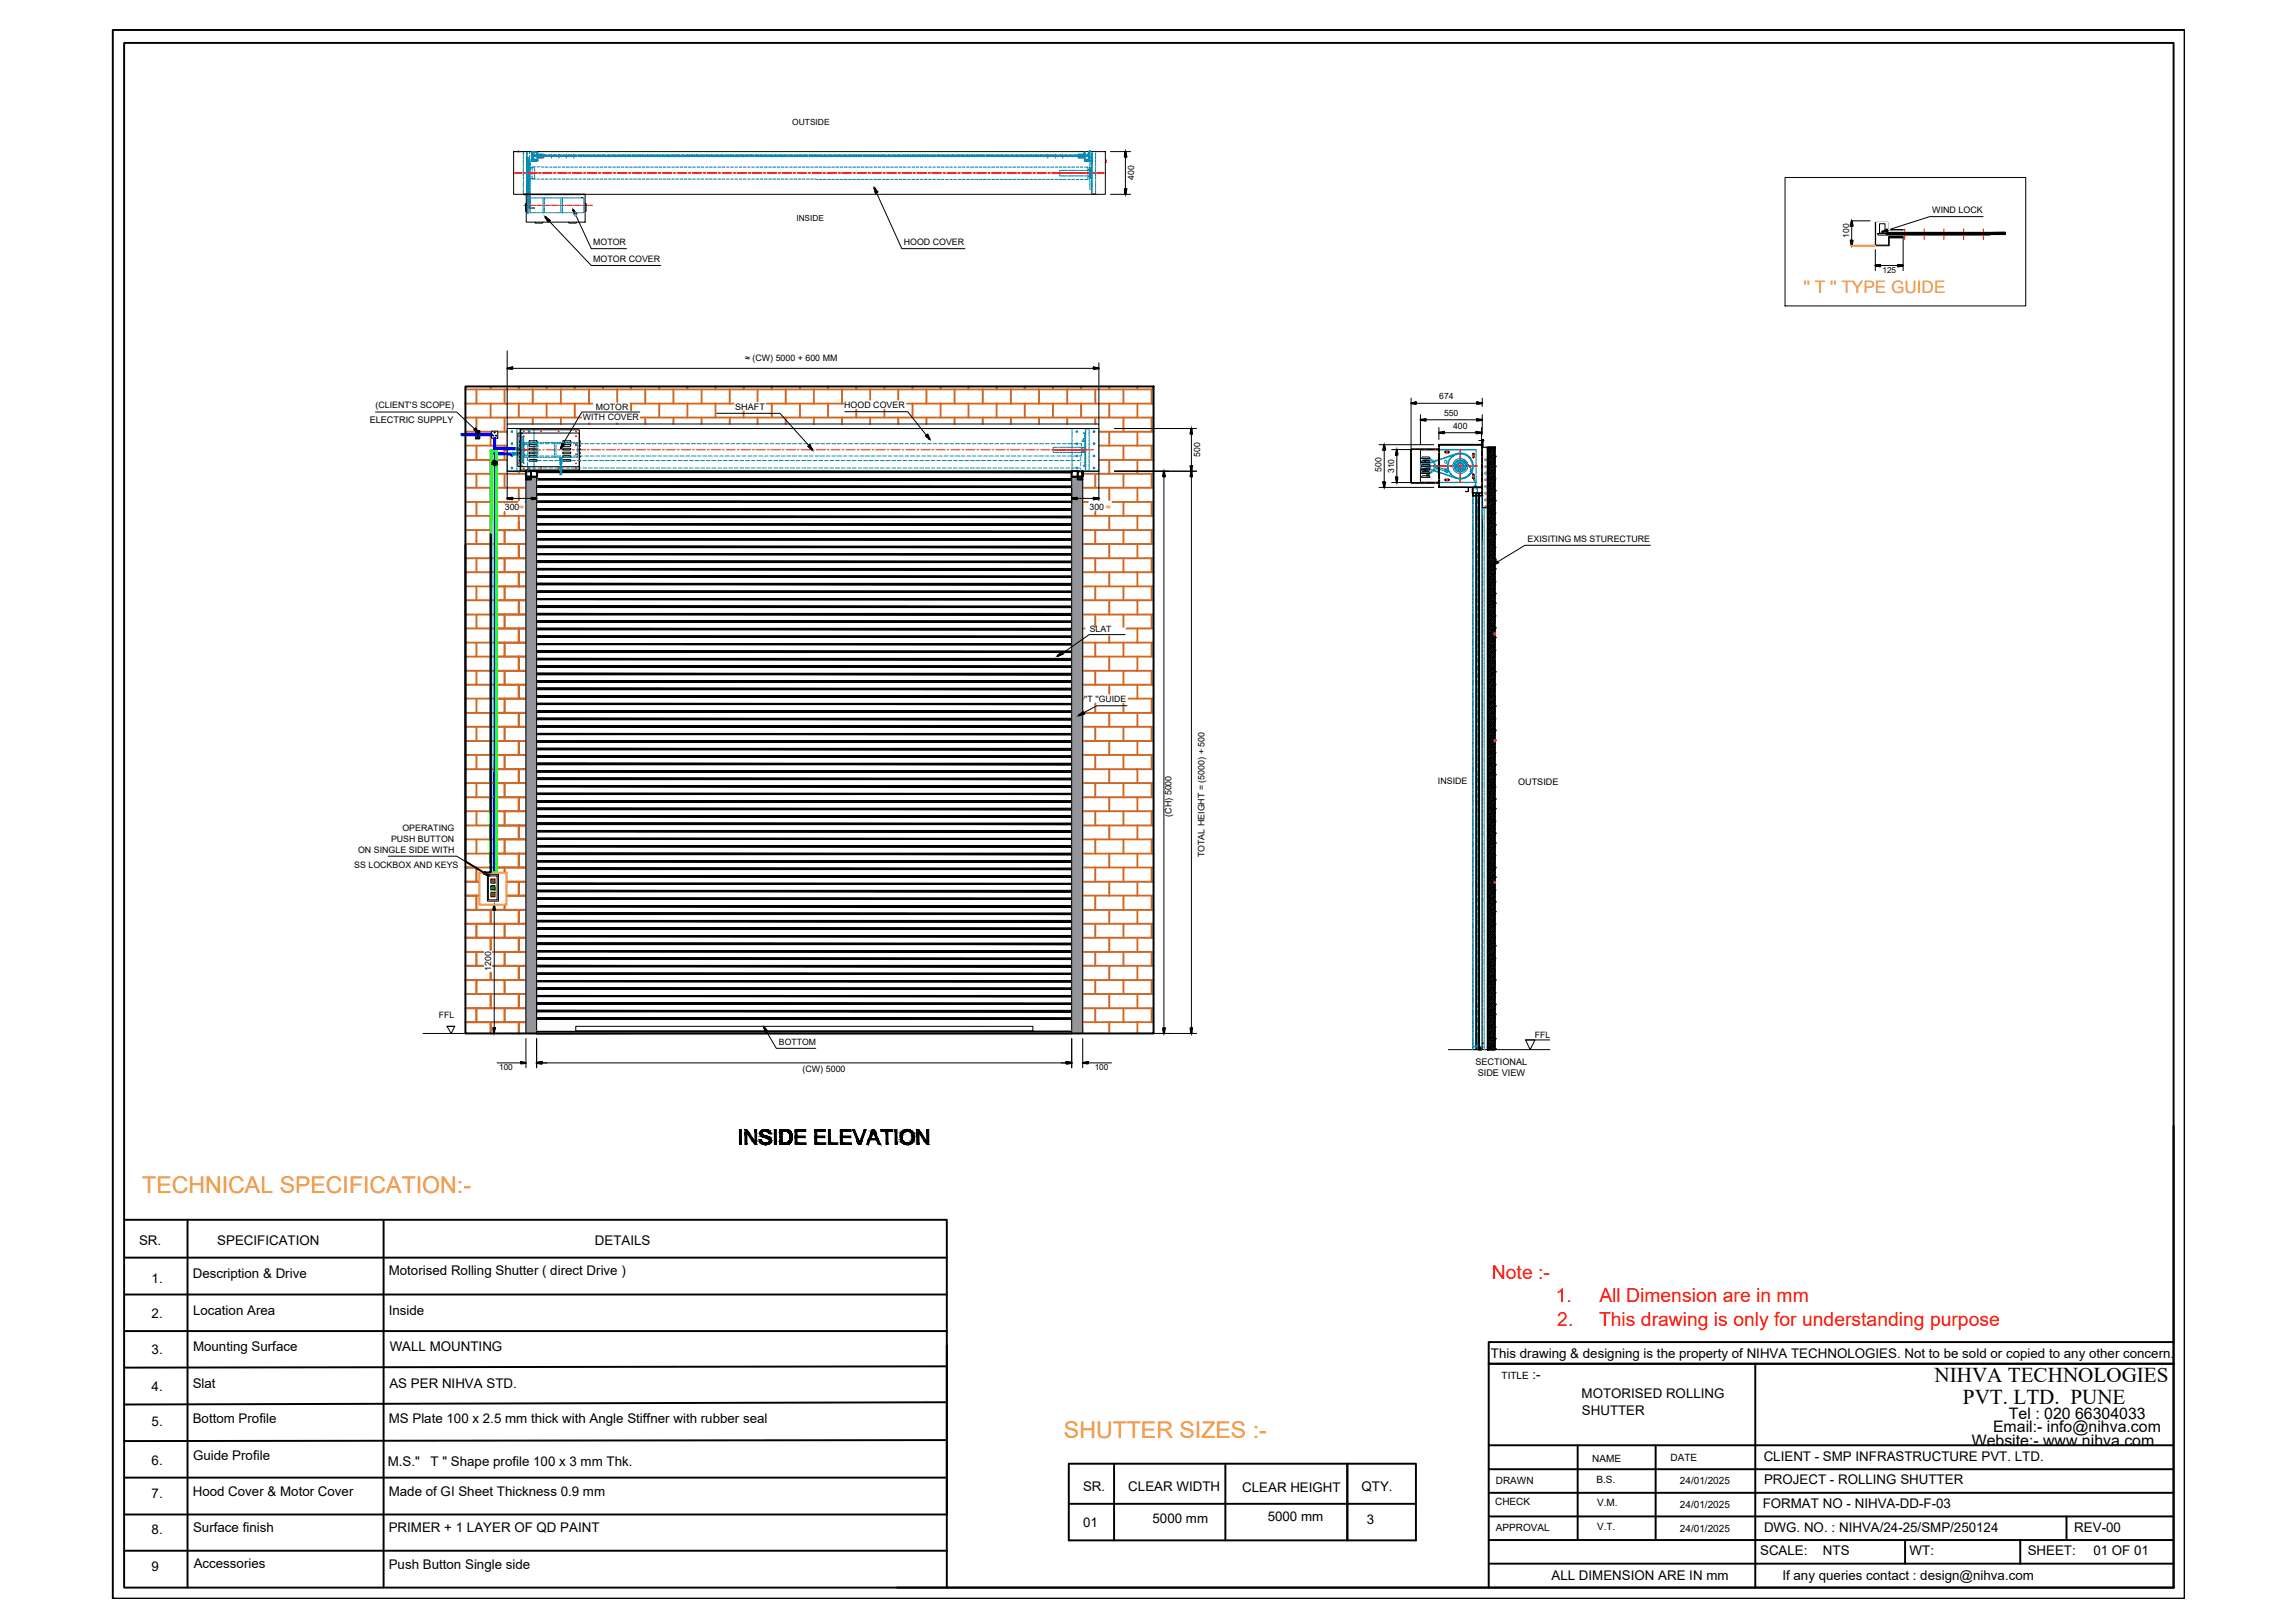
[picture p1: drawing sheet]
<svg xmlns="http://www.w3.org/2000/svg" width="297mm" height="210mm" viewBox="0 0 297 210" stroke-linecap="round" stroke-linejoin="round" font-family="sans-serif">
<defs><g id="words">
<g font-size="3" fill="#f8991e">
<text x="18.6" y="156.1">TECHNICAL SPECIFICATION:-</text>
<text x="139.2" y="188.2">SHUTTER SIZES :-</text>
</g>
<g font-size="2.8">
<text x="253.1" y="180.8">NIHVA TECHNOLOGIES</text>
<text x="256.9" y="183.7">PVT. LTD. PUNE</text>
</g>
<g font-size="2.5" fill="#f00">
<text x="195.2" y="167.4">Note :-</text>
<text x="203.6" y="170.4">1.</text>
<text x="203.8" y="173.5">2.</text>
<text x="209.2" y="173.5">This drawing is only for understanding purpose</text>
<text x="209.3" y="170.4">All Dimension are in mm</text>
</g>
<text font-size="2.2" fill="#f8991e" x="236" y="38.4">'' T '' TYPE GUIDE</text>
<g font-size="2.1">
<text x="262.9" y="185.7">Tel : 020 66304033</text>
<text x="258" y="189.2">Website:- www.nihva.com</text>
<text x="260.8" y="187.4">Email:- info@nihva.com</text>
</g>
<g font-size="1.7">
<text x="18.2" y="162.9">SR.</text>
<text x="19.8" y="167.9">1.</text>
<text x="25.2" y="167.2">Description &amp; Drive</text>
<text x="28.4" y="163">SPECIFICATION</text>
<text x="50.9" y="166.9">Motorised Rolling Shutter ( direct Drive )</text>
<text x="77.8" y="162.9">DETAILS</text>
<text x="19.8" y="172.5">2.</text>
<text x="25.3" y="172">Location Area</text>
<text x="50.9" y="172">Inside</text>
<text x="19.8" y="177.2">3.</text>
<text x="25.3" y="176.9">Mounting Surface</text>
<text x="51" y="176.9">WALL MOUNTING</text>
<text x="195.1" y="177.7">This drawing &amp; designing is the property of NIHVA TECHNOLOGIES. Not to be sold or copied to any other concern.</text>
<text x="19.8" y="182">4.</text>
<text x="25.2" y="181.6">Slat</text>
<text x="51" y="181.6">AS PER NIHVA STD.</text>
<text x="200.5" y="180.5">:-</text>
<text x="207" y="183">MOTORISED ROLLING</text>
<text x="207" y="185.1">SHUTTER</text>
<text x="19.8" y="186.5">5.</text>
<text x="19.8" y="191.7">6.</text>
<text x="25.2" y="186.2">Bottom Profile</text>
<text x="25.3" y="191">Guide Profile</text>
<text x="50.7" y="191.8">M.S.&quot;</text>
<text x="50.9" y="186.2">MS Plate 100 x 2.5 mm thick with Angle Stiffner with rubber seal</text>
<text x="56.4" y="191.8">T &quot; Shape profile 100 x 3 mm Thk.</text>
<text x="230.8" y="191.2">CLIENT - SMP INFRASTRUCTURE PVT. LTD.</text>
<text x="19.8" y="196">7.</text>
<text x="25.2" y="195.8">Hood Cover &amp; Motor Cover</text>
<text x="50.9" y="195.8">Made of GI Sheet Thickness 0.9 mm</text>
<text x="141.7" y="195.1">SR.</text>
<text x="147.6" y="195.1">CLEAR WIDTH</text>
<text x="162.5" y="195.2">CLEAR HEIGHT</text>
<text x="178.2" y="195.1">QTY.</text>
<text x="230.7" y="197.4">FORMAT NO - NIHVA-DD-F-03</text>
<text x="230.8" y="194.3">PROJECT - ROLLING SHUTTER</text>
<text x="19.8" y="200.7">8.</text>
<text x="25.3" y="200.5">Surface finish</text>
<text x="50.9" y="200.5">PRIMER + 1 LAYER OF QD PAINT</text>
<text x="141.7" y="199.9">01</text>
<text x="150.8" y="199.2">5000 mm</text>
<text x="165.9" y="199.1">5000 mm</text>
<text x="178.8" y="199.4">3</text>
<text x="230.3" y="203.5">SCALE:</text>
<text x="230.8" y="200.5">DWG. NO. : NIHVA/24-25/SMP/250124</text>
<text x="238.5" y="203.5">NTS</text>
<text x="249.9" y="203.5">WT:</text>
<text x="265.3" y="203.5">SHEET:</text>
<text x="271.4" y="200.4">REV-00</text>
<text x="273.9" y="203.5">01 OF 01</text>
<text x="19.8" y="205.6">9</text>
<text x="25.3" y="205.2">Accessories</text>
<text x="50.9" y="205.3">Push Button Single side</text>
<text x="203" y="206.8">ALL DIMENSION ARE IN mm</text>
<text x="233.2" y="206.7">If any queries contact : design@nihva.com</text>
</g>
<g font-size="1.3">
<text x="196.5" y="180.5">TITLE</text>
<text x="208.4" y="191.3">NAME</text>
<text x="218.6" y="191.2">DATE</text>
<text x="195.7" y="197">CHECK</text>
<text x="195.7" y="194.2">DRAWN</text>
<text x="208.9" y="194">B.S.</text>
<text x="209" y="197.1">V.M.</text>
<text x="219.8" y="194.2">24/01/2025</text>
<text x="219.8" y="197.3">24/01/2025</text>
<text x="195.7" y="200.3">APPROVAL</text>
<text x="209" y="200.2">V.T.</text>
<text x="219.8" y="200.4">24/01/2025</text>
</g>
<g font-size="1.2">
<text x="252.8" y="27.9">WIND LOCK</text>
<text x="77.6" y="34.3">MOTOR COVER</text>
<text x="118.3" y="32.1">HOOD COVER</text>
<text x="97.5" y="47.2">≈ (CW) 5000 + 600 MM</text>
<text x="49.1" y="53.4">(CLIENT'S SCOPE)</text>
<text x="96.2" y="53.6">SHAFT</text>
<text x="110.5" y="53.4">HOOD COVER</text>
<text x="48.4" y="55.4">ELECTRIC SUPPLY</text>
<text x="199.9" y="70.9">EXISITING MS STURECTURE</text>
<text x="153.3" y="106.9" transform="rotate(-90 153.3 106.9)">(CH) 5000</text>
<text x="188.2" y="102.6">INSIDE</text>
<text x="198.7" y="102.7">OUTSIDE</text>
<text x="46.3" y="113.7">SS LOCKBOX AND KEYS</text>
<text x="46.8" y="111.6">ON SINGLE SIDE WITH</text>
<text x="51.2" y="110.1">PUSH BUTTON</text>
<text x="52.6" y="108.7">OPERATING</text>
<text x="157.6" y="112.2" transform="rotate(-90 157.6 112.2)">TOTAL HEIGHT = (5000) + 500</text>
<text x="105" y="140.3">(CW) 5000</text>
<text x="193.1" y="139.3">SECTIONAL</text>
<text x="193.4" y="140.8">SIDE VIEW</text>
</g>
<g font-size="1.1">
<text x="103.7" y="16.4">OUTSIDE</text>
<text x="148.4" y="23.6" transform="rotate(-90 148.4 23.6)">400</text>
<text x="104.2" y="28.9">INSIDE</text>
<text x="77.6" y="32.1">MOTOR</text>
<text x="242" y="31.1" transform="rotate(-90 242 31.1)">100</text>
<text x="246.3" y="35.8">125</text>
<text x="78" y="53.7">MOTOR</text>
<text x="188.3" y="52.3">674</text>
<text x="76.3" y="55">WITH COVER</text>
<text x="157" y="59.8" transform="rotate(-90 157 59.8)">500</text>
<text x="189" y="54.4">550</text>
<text x="190.1" y="56.1">400</text>
<text x="180.8" y="61.8" transform="rotate(-90 180.8 61.8)">500</text>
<text x="182.4" y="61.9" transform="rotate(-90 182.4 61.9)">310</text>
<text x="66.1" y="66.8">300≈</text>
<text x="142.6" y="66.7">300 ≈</text>
<text x="142.6" y="82.7">SLAT</text>
<text x="141.9" y="91.8">''T ''GUIDE</text>
<text x="64.3" y="127.1" transform="rotate(-90 64.3 127.1)">1200</text>
<text x="57.4" y="133.2">FFL</text>
<text x="101.9" y="136.7">BOTTOM</text>
<text x="200.9" y="135.8">FFL</text>
<text x="65.3" y="140.1">100</text>
<text x="143.2" y="140.1">100</text>
</g>
</g></defs>
<!-- layer: 0 -->
<g fill="none" stroke="#008ab8" stroke-width=".13">
<path d="M67.2 19.8h.1M67.3 19.8h.2M67.5 19.8h.1M67.7 19.8h.1M67.9 19.8h.1M68.1 19.8h.1M68.2 19.8h.2M68.4 19.8h.2M68.5 19.8v.2M68.6 19.8h.1M68.8 19.8h.1v.2M69.1 19.8h-.1v.2"/>
<path d="M69.2 19.8h.1M69.3 20v.1M69.3 19.8h.2M69.5 19.8h-.2v.2M69.5 19.8h.2M69.6 19.8l.1 .2M69.7 20v.1M69.8 19.8h-.1v.3M69.8 19.9h-.1v.2M69.9 19.8h.1M70 19.9l-.1 .1M70.1 19.9l.1 .1"/>
<path d="M70.1 19.8h.1M70.3 19.8h.1l-.1 .4h.3M70.3 19.8v.4h.3M70.5 19.8h.1M70.6 19.8h.1M142.5 20v.1M142.9 20v.1M68.5 25.4h.1M68.5 25.3l.1 .1M68.5 20v.1M68.5 20.2v.1M68.5 20.4v.1"/>
<path d="M68.5 20.6v.1M68.5 20.7v.2M68.5 20.9v.2M68.5 21.1v.1M68.5 21.3v.1M68.5 21.5v.1M68.5 21.7v.1M68.5 21.9v.1M68.5 22v.2M68.5 22.2v.1M68.5 22.4v.1M68.5 22.6v.1"/>
<path d="M68.5 22.8v.1M68.5 22.9v.2M68.5 23.1v.2M68.5 23.3v.1M68.5 23.5v.1M68.5 23.7v.1M68.5 23.9v.1M68.5 24v.2M68.5 24.2v.2M68.5 24.4v.1M68.5 24.6v.1M68.5 24.8v.1"/>
<path d="M68.5 25v.1M68.5 25.1v.2M68.7 25.4h.1M68.8 25.4h.1M68.8 25.4h.2M68.9 20v.1M68.9 20.2v.1M68.9 20.4v.1M68.9 20.6v.1M68.9 20.7v.2M68.9 20.9v.2M68.9 21.1v.1"/>
<path d="M68.9 21.3v.1M68.9 21.5v.1M68.9 21.7v.1M68.9 21.9v.1M68.9 22v.2M68.9 22.2v.1M68.9 22.4v.1M68.9 22.6v.1M68.9 22.8v.1M68.9 22.9v.2M68.9 23.1v.2M68.9 23.3v.1"/>
<path d="M68.9 23.5v.1M68.9 23.7v.1M68.9 23.9v.1M68.9 24v.2M68.9 24.2v.2M68.9 24.4v.1M68.9 24.6v.1M68.9 24.8v.1M68.9 25v.1M68.9 25.1v.2M68.9 25.3v.1M69 20.6h.1"/>
<path d="M69 27.8v.1h.1M69 20v.1M69 20.2v.1M69 20.4v.1M69 20.6v.1M69 20.7v.2M69 20.9v.2M69 21.1v.1M69 21.3v.1M69 21.5v.1M69 21.7v.1M69 21.9v.1"/>
<path d="M69 22v.2M69 22.2v.1M69 22.4v.1M69 22.6v.1M69 22.8v.1M69 22.9v.2M69 23.1v.2M69 23.3v.2M69 23.5v.2M69 23.7v.1M69 23.9v.1M69 24v.2"/>
<path d="M69 24.2v.2M69 24.4v.2M69 24.6v.2M69 24.8v.1M69 25v.3M69 25.3v.2M69 25.6v.1M69 25.7v.2M69 25.9v.1M69 26.1v.1M69 26.3v.1M69 26.4v.2"/>
<path d="M69 26.7v.1M69 26.8v.2M69 27v.1M69 27.4v.1M69 27.5v.2M69 22h.6M69 20.8v.1M69 21.2h.1M69 23v.1M69 24.1v.1M69 24.5v.1M69 25v.1"/>
<path d="M69 25.2v.1M69 27.2v.1M69 27.8v.1M69 23.4h.6M69.1 24.6h.1v.2h-.1zM69.1 22.9h.1M69.1 23.1h.1M69.1 25.4h.1M69.1 21.1v-.2h.1v.2M69.1 21.2h.1M69.1 21.7h.1v.1h-.1v-.1M69.1 22.9v-.1h.1v.1"/>
<path d="M69.1 24.1v.1h.1v-.1M69.1 24.6v-.1h.1v.1M69.1 25.2h.1v.1h-.1zM69.1 25.7h.1v.2h-.1zM69.1 26.3h.1v.1h-.1zM69.1 26.4v.2h.1v-.2M69.1 27h.1v.1h-.1v-.1M69.1 26.1h.1M69.1 26h.1M69.1 25.6h.1M69.1 25h.1M69.1 24.9h.1"/>
<path d="M69.1 24.3h.1M69.1 23.6h.1M69.1 22.6h.1M69.1 22.5h.1M69.1 22.1h.1M69.1 21.5h.1M69.1 21.4h.1M69.1 21.1h.1M69.1 23.2h.1M69.1 26.7h.1M69.1 26.9h.1M69.1 21.3v.1"/>
<path d="M69.1 21.5v.1M69.1 21.9v.1M69.1 22v.2M69.1 22.4v.1M69.1 22.6v.1M69.1 23v.1M69.1 23.1v.2M69.1 23.5v.2M69.1 24.2v.2M69.1 24.8v.1M69.1 25v.1M69.1 25.4v.1"/>
<path d="M69.1 25.6v.1M69.1 25.9v.1M69.1 26.1v.1M69.1 26.7v.1M69.1 26.8v.2M69.2 20.6v.1M69.2 27.2h-.2v.1h.2M69.2 23.3v.2h-.1v-.1M69.2 22.3v-.1h-.1v.2h.1M69.2 20.8v.1M69.2 21.3v.1M69.2 21.5v.1"/>
<path d="M69.2 21.9v.1M69.2 22v.2M69.2 22.4v.1M69.2 22.6v.1M69.2 23v.1M69.2 23.1v.2M69.2 23.5v.2M69.2 23.7v.1M69.2 24v-.1h-.1v.1h.1M69.2 24.2v.2M69.2 24.8v.1M69.2 25v.1"/>
<path d="M69.2 25.3v.2M69.2 25.6v.1M69.2 25.9v.1M69.2 26.1v.1M69.2 26.7v.1M69.2 26.8v.2M69.2 27.4v.1M69.2 27.5v.2M69.2 27.8v.1M69.2 23.7h-.1v.1M69.3 21.4h.1M69.3 20.3v.2"/>
<path d="M69.3 20.5v.1M69.3 20.7v.2M69.3 20.9v.1M69.3 21.1v.1M69.3 21.3v.1M69.3 24.6h.1v.2h-.1M69.3 22.9h.1M69.3 22.2h.1v.2h-.1M69.3 23.1h.1M69.3 25.4h.1M69.3 26.4h.1M69.3 26.3h.1"/>
<path d="M69.3 26.1h.1M69.3 26h.1M69.3 25.7h.1v.2h-.1M69.3 25.6h.1M69.3 25.2h.1v.1h-.1M69.3 25h.1M69.3 24.9h.1M69.3 24.5h.1v.1M69.3 24.3h.1M69.3 23.9h.1v.1h-.1M69.3 23.7l.1 .1M69.3 23.6h.1"/>
<path d="M69.3 22.8l.1 .1M69.3 22.6h.1M69.3 22.5h.1M69.3 22.1h.1M69.3 21.7h.1M69.3 21.5h.1M69.3 21.1h.1M69.3 20.9h.1v.2M69.3 23.2h.1M69.3 26.7h.1M69.3 26.9h.1M69.3 27l.1 .1"/>
<path d="M69.3 27.2h-.1v.1h.1M69.4 27l-.1 .1M69.4 27.7v.1h.1M69.4 23.4v.1h-.1M69.4 24.1v.1h-.1M69.4 21.7l-.1 .1M69.4 21.2h-.1M69.4 26.1v.5h-.1M69.4 21.3v.1M69.4 21.5v.1M69.4 21.9v.1M69.4 22v.2"/>
<path d="M69.4 22.4v.1M69.4 22.6v.1M69.4 23v.1M69.4 23.1v.2M69.4 23.5v.2M69.4 24.2v.2M69.4 24.8v.1M69.4 25v.1M69.4 25.4v.1M69.4 25.6v.1M69.4 26.6v.2M69.4 26.8v.2"/>
<path d="M69.4 27.2v.1M69.4 27.3v.2M69.4 27.5v.2M69.4 27.2h.1M69.4 27.3h.1M69.5 25.9h-.1v.1M69.5 27.8h.1M69.5 25.9h.1M69.6 27.2h.1M69.6 27.3h.1M69.6 23v.4h.4M69.6 22.5v.3"/>
<path d="M69.7 22h.1M69.7 23.4h.1M69.7 20.9v.1h.1h-.1v-.1M69.7 20.9l.1 .1M69.7 20.1v.2M69.7 20.3v.2M69.7 20.5v.1M69.7 20.7v.2M69.7 27.8h.1M69.7 25.9h.1M69.8 27.2h.1v.1h-.1M69.8 22h.2"/>
<path d="M69.9 21h.1M69.9 27.8h.1M69.9 25.9h.1M69.9 20.3v.1h-.1l.1 .1M69.9 20.1v.1M70 23.2v.2h-.2M70 22.1v.2M70 22.3v.1M70 22.5v.1M70 22.7v.1M70 22.8v.2M70 23.1v.1"/>
<path d="M70 20.5h.1M70 20.4h.1M70 21.8h-.4v.5M70 21h.2M70 27.8h.2M70 25.9h.2M70.2 20.5h.1M70.2 20.3v.1h.1M70.2 20.1v.1M70.3 21.8h.3M70.3 23.4h.3M70.3 27.8h.1"/>
<path d="M70.3 25.9h.1M70.4 20.6h-.1l-.1 .4M70.4 20.5h.1M70.4 20.4h.1M70.4 20.6h.2M70.4 27.8h.2M70.4 25.9h.2M70.5 20.6h-.1v.4h-.1M70.6 20.6h.1M70.6 20.5h.1M70.6 20.4h.1M70.6 20.2h.1"/>
<path d="M70.6 27.8h.1M70.6 25.9h.1M70.7 20.5h.2M70.7 20.4h.2M70.8 20.6h.1M70.8 20.2h.1M70.8 21.8l.3 .1M70.8 23.4h.3M70.8 27.8h.1M70.8 25.9h.1M70.9 20.5h.2M70.9 20.4h.2"/>
<path d="M70.9 20.6h.1M71 20.6h.1h-.1M71 20.2h.1h-.1M71 27.8h.1M71 25.9h.1M71.1 25.9v.1M71.1 26.1v.1M71.1 26.2v.2M71.1 26.4v.2M71.1 26.6v.1M71.1 26.8v.1M71.1 27v.1"/>
<path d="M71.1 27.2v.1M71.1 27.3v.2M71.1 27.5v.2M71.1 27.7v.1M71.1 20.5h.1M71.1 20.4h.1M71.1 27.8h.2M71.1 25.9h.2M71.2 25.9v.1M71.2 26.1v.1M71.2 26.2v.2M71.2 26.4v.2"/>
<path d="M71.2 26.6v.1M71.2 26.8v.1M71.2 27v.1M71.2 27.2v.1M71.2 27.3v.2M71.2 27.5v.2M71.2 27.7v.1M71.3 20.5h.1M71.3 20.4h.1M71.3 21.9h.4M71.3 23.4h.4M71.4 27.8h.1"/>
<path d="M71.4 25.9h.1M71.5 20.5h.1M71.5 20.4h.1M71.5 27.8h.2M71.5 25.9h.2M71.7 20.5h.1M71.7 20.4h.1M71.7 27.8h.1M71.7 25.9h.1M71.8 20.5h.2M71.8 20.4h.2M71.9 21.9h.3"/>
<path d="M71.9 23.4h.3M71.9 27.8h.1M71.9 25.9h.1M72 20.5h.2M72 20.4h.2M72.1 27.8h.1M72.1 25.9h.1M72.2 20.5h.1M72.2 20.4h.1M72.3 27.8h.1M72.3 25.9h.1M72.4 20.5h.1"/>
<path d="M72.4 20.4h.1M72.4 21.9h.4M72.4 23.4h.4M72.5 27.8h.1M72.5 25.9h.1M72.6 20.5h.1M72.6 20.4h.1M72.6 27.8h.2M72.6 25.9h.2M72.8 20.5h.1M72.8 20.4h.1M72.8 27.8h.2"/>
<path d="M72.8 25.9h.2M72.9 20.5h.2M72.9 20.4h.2M73 21.9h.3M73 23.4h.3M73 27.8h.1M73 25.9h.1M73.1 20.5h.2M73.1 20.4h.2M73.2 27.8h.1M73.2 25.9h.1M73.3 20.5h.1"/>
<path d="M73.3 20.4h.1M73.4 26.1v.1M73.4 26.2v.2M73.4 26.4v.2M73.4 26.6v.1M73.4 26.8v.1M73.4 27v.1M73.4 27.2v.1M73.4 27.3v.2M73.4 27.5v.2M73.4 27.7v.1h.1M73.5 20.5h.1"/>
<path d="M73.5 20.4h.1M73.5 25.9l-.1 .1M73.6 21.9h.3M73.6 23.4h.3M73.6 27.8h.1M73.6 25.9h.1M73.6 25.9v.1M73.6 26.1v.1M73.6 26.2v.2M73.6 26.4v.2M73.6 26.6v.1M73.6 26.8v.1"/>
<path d="M73.6 27v.1M73.6 27.2v.1M73.6 27.3v.2M73.6 27.5v.2M73.6 27.7v.1M73.7 20.5h.1M73.7 20.4h.1M73.7 27.8h.2M73.7 25.9h.2M73.9 20.5h.1M73.9 20.4h.1M73.9 27.8h.2"/>
<path d="M73.9 25.9h.2M74.1 20.5h.1M74.1 20.4h.1M74.1 21.9h.4M74.1 23.4h.4M74.1 27.8h.1M74.1 25.9h.1M74.2 20.5h.2M74.2 20.4h.2M74.3 27.8h.1M74.3 25.9h.1M74.4 20.5h.1"/>
<path d="M74.4 20.4h.1M74.5 27.8h.1M74.5 25.9h.1M74.6 20.5h.1M74.6 20.4h.1M74.7 21.9h.3M74.7 23.4h.3M74.7 27.8h.1M74.7 25.9h.1M74.8 20.5h.1M74.8 20.4h.1M74.8 27.8h.2"/>
<path d="M74.8 25.9h.2M75 20.5h.1M75 20.4h.1M75 27.8h.1M75 25.9h.1M75.1 20.5h.2M75.1 20.4h.2M75.2 21.9h.4M75.2 23.4h.4M75.2 27.8h.1M75.2 25.9h.1M75.3 20.4h.1l-.1 .1"/>
<path d="M75.4 27.8h.1M75.4 25.9h.1M75.6 27.8h.1M75.6 25.9h.1M75.8 21.9h.3M75.8 23.4h.3M75.8 27.8h.1M75.8 25.9h.1M76 27.8h.1M76 25.9h.1M76.1 27.8h.2M76.1 25.9h.2"/>
<path d="M76.3 25.9l.1 .1M76.3 21.9h.4M76.3 23.4h.4M76.4 27.7v.1h-.1M76.4 26.1v.1M76.4 26.2v.2M76.4 26.4v.2M76.4 26.6v.1M76.4 26.8v.1M76.4 27v.1M76.4 27.2v.1M76.4 27.3v.2"/>
<path d="M76.4 27.5v.2M76.9 21.9h.3M76.9 23.4h.3M77.4 21.9h.4M77.4 23.4h.4M78 21.9h.3M78 23.4h.3M78.5 21.9h.4M78.5 23.4h.4M79.1 21.9h.3M79.1 23.4h.3M79.6 21.9h.4"/>
<path d="M79.6 23.4h.4M80.2 21.9h.3M80.2 23.4h.3M80.7 21.9h.4M80.7 23.4h.4M81.3 21.9h.3M81.3 23.4h.3M81.8 21.9h.4M81.8 23.4h.4M82.4 21.9h.3M82.4 23.4h.3M82.9 21.9h.4"/>
<path d="M82.9 23.4h.4M83.5 21.9h.3M83.5 23.4h.3M84 21.9h.4M84 23.4h.4M84.6 21.9h.3M84.6 23.4h.3M85.1 21.9h.4M85.1 23.4h.4M85.7 21.9h.3M85.7 23.4h.3M86.2 21.9h.4"/>
<path d="M86.2 23.4h.4M86.8 21.9h.4M86.8 23.4h.4M87.3 21.9h.4M87.3 23.4h.4M87.9 21.9h.4M87.9 23.4h.4M88.4 21.9h.4M88.4 23.4h.4M89 21.9h.4M89 23.4h.4M89.5 21.9h.4"/>
<path d="M89.5 23.4h.4M90.1 21.9h.4M90.1 23.4h.4M90.6 21.9h.4M90.6 23.4h.4M91.2 21.9h.4M91.2 23.4h.4M91.7 21.9h.4M91.7 23.4h.4M92.3 21.9h.4M92.3 23.4h.4M92.8 21.9h.4"/>
<path d="M92.8 23.4h.4M93.4 21.9h.4M93.4 23.4h.4M94 21.9h.3M94 23.4h.3M94.5 21.9h.4M94.5 23.4h.4M95.1 21.9h.3M95.1 23.4h.3M95.6 21.9h.4M95.6 23.4h.4M96.2 21.9h.3"/>
<path d="M96.2 23.4h.3M96.7 21.9h.4M96.7 23.4h.4M97.3 21.9h.3M97.3 23.4h.3M97.8 21.9h.4M97.8 23.4h.4M98.4 21.9h.3M98.4 23.4h.3M98.9 21.9h.4M98.9 23.4h.4M99.5 21.9h.3"/>
<path d="M99.5 23.4h.3M100 21.9h.4M100 23.4h.4M100.6 21.9h.4M100.6 23.4h.4M101.1 21.9h.4M101.1 23.4h.4M101.7 21.9h.4M101.7 23.4h.4M102.2 21.9h.4M102.2 23.4h.4M102.8 21.9h.3"/>
<path d="M102.8 23.4h.3M103.3 21.9h.4M103.3 23.4h.4M103.9 21.9h.4M103.9 23.4h.4M104.4 21.9h.4M104.4 23.4h.4M105 21.9h.4M105 23.4h.4M105.5 21.9h.4M105.5 23.4h.4M106.1 21.9h.4"/>
<path d="M106.1 23.4h.4M106.6 21.9h.4M106.6 23.4l.4 .1M107.2 21.9h.4M107.2 23.5h.4M107.7 21.9h.4M107.7 23.5h.4M108.3 21.9h.4M108.3 23.5h.4M108.8 21.9h.4M108.8 23.5h.4M109.4 21.9h.4"/>
<path d="M109.4 23.5h.4M109.9 21.9h.4M109.9 23.5h.4M110.5 21.9h.4M110.5 23.5h.4M111 21.9h.4M111 23.5h.4M111.6 21.9h.4M111.6 23.5h.4M112.1 21.9h.4M112.1 23.5h.4M112.7 21.9h.4"/>
<path d="M112.7 23.5h.4M113.2 21.9h.4M113.2 23.5h.4M113.8 21.9h.4M113.8 23.5h.4M114.4 21.9h.3M114.4 23.5h.3M114.9 21.9h.4M114.9 23.5h.4M115.5 21.9h.3M115.5 23.5h.3M116 21.9h.4"/>
<path d="M116 23.5h.4M116.5 21.9h.4M116.5 23.5h.4M117.1 21.9h.4M117.1 23.5h.4M117.7 21.9h.3M117.7 23.5h.3M118.2 21.9h.4M118.2 23.5h.4M118.8 21.9h.3M118.8 23.5h.3M119.3 21.9h.4"/>
<path d="M119.3 23.5h.4M119.9 21.9h.3M119.9 23.5h.3M120.4 21.9h.4M120.4 23.5h.4M121 21.9h.3M121 23.5h.3M121.5 21.9h.4M121.5 23.5h.4M122.1 21.9h.3M122.1 23.5h.3M122.6 21.9h.4"/>
<path d="M122.6 23.5h.4M123.2 21.9h.3M123.2 23.5h.3M123.7 21.9h.4M123.7 23.5h.4M124.3 21.9h.3M124.3 23.5h.3M124.8 21.9h.4M124.8 23.5h.4M125.4 21.9h.4M125.4 23.5h.4M125.9 21.9h.4"/>
<path d="M125.9 23.5h.4M126.5 21.9h.4M126.5 23.5h.4M127 21.9h.4M127 23.5h.4M127.6 21.9h.4M127.6 23.5h.4M128.1 21.9h.4M128.1 23.5h.4M128.7 21.9h.4M128.7 23.5h.4M129.2 21.9h.4"/>
<path d="M129.2 23.5h.4M129.8 21.9h.4M129.8 23.5h.4M130.3 21.9h.4M130.3 23.5h.4M130.9 21.9h.4M130.9 23.5h.4M131.4 21.9h.4M131.4 23.5h.4M132 21.9h.4M132 23.5h.4M132.5 21.9h.4"/>
<path d="M132.5 23.5h.4M133.1 21.9h.4M133.1 23.5h.4M133.6 21.9h.4M133.6 23.5h.4M134.2 21.9h.4M134.2 23.5h.4M134.7 21.9h.4M134.7 23.5h.4M135.3 21.9h.4M135.3 23.5h.4M135.8 21.9h.4"/>
<path d="M135.8 23.5h.4M136.4 21.9h.4M136.4 23.5h.4M136.8 20.4v.1M136.9 20.5h.2M136.9 20.4h.2M136.9 21.9h.4M136.9 23.5h.4M137.1 20.5h.1M137.1 20.4h.1M137.3 20.5h.1M137.3 20.4h.1"/>
<path d="M137.5 20.5h.1M137.5 20.4h.1M137.5 21.9h.4M137.5 23.5h.4M137.7 20.5h.1M137.7 20.4h.1M137.9 20.5h.1M137.9 20.4h.1M138 20.5h.2M138 20.4h.2M138.1 21.9h.3M138.1 23.5h.3"/>
<path d="M138.2 20.5h.1M138.2 20.4h.1M138.4 20.5h.1M138.4 20.4h.1M138.6 20.5h.1M138.6 20.4h.1M138.6 21.9h.4M138.6 23.5h.4M138.7 22.5v.1M138.7 22.7v.1M138.7 22.8v.2M138.7 22.3v.1"/>
<path d="M138.8 20.5h.1M138.8 20.4h.1M138.8 23h.1M138.8 22.3h.1M139 20.5h.1M139 20.4h.1M139 23h.1M139 22.3h.1M139.1 20.5h.2M139.1 20.4h.2M139.1 21.9h.4M139.1 23.5h.4"/>
<path d="M139.1 23h.2M139.1 22.3h.2M139.3 20.5h.1M139.3 20.4h.1M139.3 23h.2M139.3 22.3h.2M139.5 20.5h.1M139.5 20.4h.1M139.5 23h.1M139.5 22.3h.1M139.7 20.5h.1M139.7 20.4h.1"/>
<path d="M139.7 21.9h.4M139.7 23.5h.4M139.7 23h.1M139.7 22.3h.1M139.9 23h.1M139.9 22.3h.1M140.1 20.5h.1M140.1 20.4h.1M140.1 23h.1M140.1 22.3h.1M140.2 20.5h.2M140.2 20.4h.2"/>
<path d="M140.2 21.9h.4M140.2 23.5h.4M140.2 23h.2M140.2 22.3h.2M140.4 20.5h.1M140.4 20.4h.1M140.4 23h.2M140.4 22.3h.2M140.6 20.5h.1M140.6 20.4h.1M140.6 23h.1M140.6 22.3h.1"/>
<path d="M140.8 20.5h.1M140.8 20.4h.1M140.8 21.9h.4M140.8 23.5h.4M140.8 23h.1M140.8 22.3h.1M141 20.5h.1M141 20.4h.1M141 23h.1M141 22.3h.1M141.1 20.5h.2M141.1 20.4h.2"/>
<path d="M141.2 23h.1M141.2 22.3h.1M141.3 20.6h-.2h.2h-.1M141.3 20.2h-.2h.2M141.3 20.6h.2M141.3 20.2h.1M141.3 20.6h.1M141.3 20.5h.2M141.3 20.4h.2M141.3 21.9h.4M141.3 23.5h.4M141.4 23h.1"/>
<path d="M141.4 22.3h.1M141.5 20.6h.1M141.5 20.2h.1M141.5 20.5h.1M141.5 20.4h.1M141.5 23h.2M141.5 22.3h.2M141.7 20.6h.2M141.7 20.5h.1M141.7 20.4h.1M141.7 23h.1M141.7 22.3h.1"/>
<path d="M141.8 20v.2h-.1M141.8 20l.1 .2h-.2M141.9 20.5h.1M141.9 21.9h.5v.4M141.9 23h.2M141.9 22.3h.2M142 21h.1M142 20.3v.1h-.1M142 20.1v.1M142.1 20.5h.1M142.1 20.4h.1M142.1 23h.1"/>
<path d="M142.1 22.3h.1M142.2 21h.1M142.3 20.4h.1l-.1 .1M142.3 23h.2M142.3 22.3h.2M142.3 20.1v.1M142.3 20.3v.1M142.4 22.5v.3M142.4 23.1v.4h-.5M142.5 20.9v.1h-.1h.1v-.1M142.5 20.9v.1h-.1M142.5 20.1v.2"/>
<path d="M142.5 20.3v.2M142.5 20.5v.1M142.5 20.7v.2M142.5 23h.1M142.5 22.3h.1v.1M142.6 22.4h.1zM142.6 22.9h.1M142.6 23.2v.1h.1M142.6 22.1v.2M142.6 22.3v.1M142.6 22.5v.1M142.6 22.7v.1"/>
<path d="M142.6 22.8v.2M142.6 23.1v.1M142.6 22.2h-.1h.1M142.6 21.4h.1M142.6 24.6v.2h.1M142.6 20.7v.2M142.6 20.9v.2M142.6 21.1v.1M142.6 21.3v.1M142.6 21.5v.1M142.6 21.7v.1M142.6 21.9v.1"/>
<path d="M142.6 22v.2M142.6 22.2v.1M142.6 22.4v.1M142.6 22.6v.1M142.6 22.8v.1M142.6 22.9v.2M142.6 23.3v.1M142.6 23.5v.1M142.6 23.7v.1M142.6 23.9v.1M142.6 24v.2M142.6 24.2v.2"/>
<path d="M142.6 24.4v.1M142.6 22.2h.1M142.6 22.7l.1-.1h-.1v.1M142.6 22h.1M142.6 23.2v.1M142.7 23.1h-.2h.1M142.7 20.6h-.1v.1M142.7 23.1h-.1v.2h.1M142.7 22h-.1h.1M142.7 22.6h-.1v.1M142.7 23h.2M142.7 22.3h.2"/>
<path d="M142.8 20.6h.1v.1M142.8 22h.1v.2h-.1M142.8 22.2h.1v.1M142.8 22.4h.1v.1M142.8 22.9h.1v.2h-.1M142.8 23.1h.1v.2h-.1M142.8 23.3h.1v.1M142.8 20.6v.1M142.8 20.7v.2M142.8 20.9v.2M142.8 21.1v.1M142.8 21.3v.1"/>
<path d="M142.8 21.5v.1M142.8 21.7v.1M142.8 21.9v.1M142.8 22v.2M142.8 22.2v.1M142.8 22.4v.1M142.8 22.6v.1M142.8 22.8v.1M142.8 22.9v.2M142.8 23.1v.2M142.8 23.3v.1M142.8 23.5v.1"/>
<path d="M142.8 23.7v.1M142.8 23.9v.1M142.8 24v.2M142.8 24.2v.2M142.8 24.4v.1M142.8 24.6v.2M142.9 20.2v.1M142.9 20.4v.1M142.9 20.7v.2M142.9 20.9v.2M142.9 21.1v.1M142.9 21.3v.1"/>
<path d="M142.9 21.5v.1M142.9 21.7v.1M142.9 21.9l-.1 .1M142.9 22.6v.1M142.9 22.8v.1h-.1M142.9 23.5v.1M142.9 23.7v.1M142.9 23.9v.1M142.9 24v.2M142.9 24.2v.2M142.9 24.4v.1M142.9 24.6v.2h-.1"/>
<path d="M142.9 24.8v.1M142.9 25v.1M142.9 25.1v.2M142.9 25.3v.1h.1M142.9 21.4h-.1M142.9 20.3v.4M142.9 20.9v.3M142.9 21.9v.1M142.9 22v.2M142.9 22.2v.1M142.9 22.4v.1M142.9 22.8v.1"/>
<path d="M142.9 22.9v.2M142.9 23.1v.2M142.9 23.3v.1M142.9 24.6v.1M142.9 25.3v.1M142.9 25.4h.1M143.1 25.4h.1M143.3 25.4h.1M143.4 20v.1M143.4 20.2v.1M143.4 20.4v.1M143.4 20.6v.1"/>
<path d="M143.4 20.7v.2M143.4 20.9v.2M143.4 21.1v.1M143.4 21.3v.1M143.4 21.5v.1M143.4 21.7v.1M143.4 21.9v.1M143.4 22v.2M143.4 22.2v.1M143.4 22.4v.1M143.4 22.6v.1M143.4 22.8v.1"/>
<path d="M143.4 22.9v.2M143.4 23.1v.2M143.4 23.3v.1M143.4 23.5v.1M143.4 23.7v.1M143.4 23.9v.1M143.4 24v.2M143.4 24.2v.2M143.4 24.4v.1M143.4 24.6v.1M143.4 24.8v.1M143.4 25v.1"/>
<path d="M143.4 25.1v.2M143.4 25.3l-.1 .1M66.4 56.2v.1M66.4 56.4v.1M66.4 56.6v.1M66.4 56.8v.1M66.4 57v.1M66.4 57.2v.1M66.4 57.3v.1M66.4 57.5v.1M66.4 57.7v.1M66.4 57.9v.1"/>
<path d="M66.4 58.1v.1M66.4 58.2v.2M66.4 58.4v.2M66.4 58.6v.1M66.4 58.8v.1M66.4 59v.1M66.4 59.2v.1M66.4 59.3v.2M66.4 59.5v.2M66.4 59.7v.1M66.4 59.9v.1M66.4 56.1v.1"/>
<path d="M66.5 56.1h.1M66.7 56.1h.1M66.8 56.1h.2M66.9 56.5h.2l-.1-.1v.2M67 56.4l-.1 .1M67 56.5h.1M67 58l-.1 .1M67 59.6l-.1 .1M67 58l.1 .1h-.2M67 59.6l.1 .1h-.2M67 57.9v.3M67 59.5v.3"/>
<path d="M67 58.1v.1M67 59.7v.1M67 56.1h.2M67.2 56.1h.1M67.4 56.1h.1M67.6 56.1h.1l-.1 .1M67.6 56.2v.1M67.6 56.4v.1M67.6 56.6v.1M67.6 56.8v.1M67.6 57v.1M67.6 57.2v.1"/>
<path d="M67.6 57.3v.1M67.6 57.5v.1M67.6 57.7v.1M67.6 57.9v.1M67.6 58.1v.1M67.6 58.2v.2M67.6 58.4v.2M67.6 58.6v.1M67.6 58.8v.1M67.6 59v.1M67.6 59.2v.1M67.6 59.3v.2"/>
<path d="M67.6 59.5v.2M67.6 59.7v.1M67.6 59.9v.1M67.6 56.1h.5M67.8 56.1h.3M68 56.1l.1 .1v-.1v.1M68.1 56.2v.1M68.1 56.4v.1M68.1 56.6v.1M68.1 56.8v.1M68.1 57v.1M68.1 57.2v.1"/>
<path d="M68.1 57.3v.1M68.1 57.5v.1M68.1 57.7v.1M68.1 57.9v.1M68.1 58.1v.1M68.1 58.2v.2M68.1 58.4v.2M68.1 58.6v.1M68.1 58.8v.1M68.1 59v.1M68.1 59.2v.1M68.1 59.3v.2"/>
<path d="M68.1 59.5v.2M68.1 59.7v.1M68.1 59.9v.1M68.1 56.1h.2M68.2 57v.1M68.2 57.2v.1M68.2 57.3v.1M68.2 57.5v.1M68.2 57.7v.1M68.2 57.9v.1M68.2 58.1v.1M68.2 58.2v.2"/>
<path d="M68.2 58.4v.2M68.2 58.6v.1M68.2 58.8v.1M68.2 59v.1M68.2 59.2v.1M68.2 59.3v.2M68.2 59.5v.2M68.2 59.7v.1M68.2 59.9v.1M68.2 56.7h-.1v4.4M68.2 57.3v-.1h.3v.1M68.2 57.7h.2"/>
<path d="M68.2 60h.2M68.2 58.2h.2M68.2 58.6v.1h.2M68.2 57.3h.2M68.2 57.5h.2M68.2 58.3h.2M68.2 57.6h.2M68.2 59.4h.2M68.3 56.1h.1M68.3 56.7l.1 .1h-.2v.1M68.4 59.2h-.2v.1h.2M68.4 59.7h-.2v.1h.2"/>
<path d="M68.4 58.4h-.2v.2h.2M68.4 57.9h-.2v.1h.2M68.4 59h-.2v.1M68.4 59.5h-.2v.2M68.4 59.3h.1M68.4 59.7h.1v.1h-.1M68.4 58.4h.1M68.4 57.7h.1M68.4 60h.1M68.4 58.2h.3M68.4 59.5h.3M68.4 57.3h.1"/>
<path d="M68.4 57.5h.1M68.4 58.3h.1M68.4 57.6h.1M68.4 59.4h.1M68.4 57.9h.3M68.4 58h.1M68.4 58.6h.1M68.4 59h.1M68.4 58.7h.1M68.4 59.2h.1M68.5 57.9v1.9h.2M68.5 56.1h.1"/>
<path d="M68.5 57.3v.1M68.5 57.5v.1M68.5 57.7v.1M68.5 59.9v.1M68.6 59.3v.4h.3M68.6 58.6v.5M68.7 56.1h.1M68.8 59.8h.2v.5h.4M68.8 57.9h.2M68.8 58.2h.1M68.8 59.5h.1M68.9 56.1h.1"/>
<path d="M68.9 58.1h-.3v.3M69 58.2h.1v.1M69 56.1h.2M69.1 58.3v.1M69.1 58.5v.2M69.1 58.7v.1M69.1 58.9v.1M69.1 59.1v.1M69.1 59.3v.1M69.1 59.4v.1h-.1M69.1 56.5h.2v-.1l-.1 .2M69.1 58.1h.6"/>
<path d="M69.1 59.7h.6M69.2 57.9h.2M69.2 59.8h.2M69.2 56.4v.1M69.2 56.5h.1M69.2 58v.1M69.2 59.6v.1M69.2 58l.1 .1M69.2 59.6l.1 .1M69.2 56.1h.2M69.2 57.9v.3M69.2 59.5v.3"/>
<path d="M69.3 58.1l-.1 .1M69.3 59.7l-.1 .1M69.4 56.1h.1M69.5 57.9h.3M69.5 59.8h.3M69.6 56.1h.1M69.8 56.1l.1 .1M69.9 56.2v.1M69.9 56.4v.1M69.9 56.6v.1M69.9 56.8v.1M69.9 57v.1"/>
<path d="M69.9 57.2v.1M69.9 57.3v.1M69.9 57.5v.1M69.9 57.7v.1M69.9 58.1v.1M69.9 58.2v.2M69.9 58.4v.2M69.9 58.6v.1M69.9 58.8v.1M69.9 59v.1M69.9 59.2v.1M69.9 59.3v.2"/>
<path d="M69.9 59.5v.2M69.9 59.7v.1h.2M69.9 59.9v.1M69.9 59.7h.5v.1M70.1 57.9h-.2v.1M70.2 57.9v.2M70.2 58.2v.2M70.2 58.6v.2M70.2 58.9v.3M70.2 59.3v.2M70.2 59.7v.1M70.3 57.9h.2"/>
<path d="M70.3 59.8h.2M70.4 57.9v.2h-.5M70.4 58.2v.2M70.4 58.6v.2M70.4 58.9v.3M70.4 59.3v.2M70.6 58.1h.5M70.6 59.7h.5M70.6 57.9h.3M70.6 59.8h.3M71 57.9h.2M71 59.8h.2"/>
<path d="M71.4 58.1h.5M71.4 59.7h.5M71.4 57.9h.2M71.4 59.8h.2M71.7 57.9h.3M71.7 59.8h.3M72.1 58.1h.5M72.1 59.7h.5M72.1 57.9h.2M72.1 59.8h.2M72.5 57.9h.2M72.5 59.8h.2"/>
<path d="M72.5 57.9v.2M72.5 58.2v.2M72.5 58.6v.2M72.5 58.9v.3M72.5 59.3v.2M72.5 59.7v.1M72.8 57.9v.2M72.8 58.2v.2M72.8 58.6v.2M72.8 58.9v.3M72.8 59.3v.2M72.8 59.7v.1"/>
<path d="M72.8 58.1h.5M72.8 59.7h.5M72.8 57.9h.3M72.8 59.8h.3M73.2 57.9h.2M73.2 59.8h.2M73.2 59.8h.4v.4h-.4zM73.4 60l-.1-.1v.1M73.6 57.9h.2M73.6 59.8h.2M73.6 58.1h.5M73.6 59.7h.5"/>
<path d="M73.9 57.9h.3M73.9 59.8h.3M74.3 58.1h.5M74.3 59.7h.5M74.3 57.9h.2M74.3 59.8h.2M74.7 57.9h.2M74.7 59.8h.2M75 59.7h.6v.1h-.2M75 57.9h.3M75 59.8h.3M75.4 57.9h.2v.2h-.6"/>
<path d="M75.6 58.2v.2M75.6 58.6v.2M75.6 58.9v.3M75.6 59.3v.2M75.8 58.1h.5M75.8 59.7h.5M76.5 58.1h.5M76.5 59.7h.5M77.2 58.1h.6M77.2 59.7h.6M78 58.1h.5M78 59.7h.5"/>
<path d="M78.7 58.1h.5M78.7 59.7h.5M79.4 58.1h.6M79.4 59.7h.6M80.2 58.1h.5M80.2 59.7h.5M80.9 58.1h.5M80.9 59.7h.5M81.7 58.1h.5M81.7 59.7h.5M82.4 58.1h.5M82.4 59.7h.5"/>
<path d="M83.1 58.1h.5M83.1 59.7h.5M83.9 58.1h.5M83.9 59.7h.5M84.6 58.1h.5M84.6 59.7h.5M85.3 58.1h.5M85.3 59.7h.5M86.1 58.1h.5M86.1 59.7h.5M86.8 58.1h.5M86.8 59.7h.5"/>
<path d="M87.5 58.1h.5M87.5 59.7h.5M88.3 58.1h.5M88.3 59.7h.5M89 58.1h.5M89 59.7h.5M89.7 58.1h.5M89.7 59.7h.5M90.5 58.1h.5M90.5 59.7h.5M91.2 58.1h.5M91.2 59.7h.5"/>
<path d="M92 58.1h.4M92 59.7h.4M92.7 58.1h.5M92.7 59.7h.5M93.5 58.1h.4M93.5 59.7h.4M94.2 58.1h.4M94.2 59.7h.4M94.9 58.1h.5M94.9 59.7h.5M95.7 58.1h.4M95.7 59.7h.4"/>
<path d="M96.4 58.1h.4M96.4 59.7h.4M97.1 58.1h.5M97.1 59.7h.5M97.9 58.1h.4M97.9 59.7h.4M98.6 58.1h.4M98.6 59.7h.4M99.3 58.1h.5M99.3 59.7h.5M100.1 58.1h.4M100.1 59.7h.4"/>
<path d="M100.8 58.1h.4M100.8 59.7h.4M101.5 58.1h.5M101.5 59.7h.5M102.3 58.1h.4M102.3 59.7h.4M103 58.1h.5M103 59.7h.5M103.7 58.1h.5M103.7 59.7h.5M104.5 58.1h.4M104.5 59.7h.4"/>
<path d="M105.2 58.1h.5M105.2 59.7h.5M105.9 58.1h.5M105.9 59.7h.5M106.7 58.1h.5M106.7 59.7h.5M107.4 58.1h.5M107.4 59.7h.5M108.1 58.1h.5M108.1 59.7h.5M108.9 58.1h.5M108.9 59.7h.5"/>
<path d="M109.6 58.1h.5M109.6 59.7h.5M110.3 58.1h.5M110.3 59.7h.5M111.1 58.1h.5M111.1 59.7h.5M111.8 58.1h.5M111.8 59.7h.5M112.6 58.1h.5M112.6 59.7h.5M113.3 58.1h.5M113.3 59.7h.5"/>
<path d="M114 58.1h.5M114 59.7h.5M114.8 58.1h.5M114.8 59.7h.5M115.5 58.1h.5M115.5 59.7h.5M116.2 58.1h.5M116.2 59.7h.5M117 58.1h.5M117 59.7h.5M117.7 58.1h.5M117.7 59.7h.5"/>
<path d="M118.4 58.1h.5M118.4 59.7h.5M119.2 58.1h.5M119.2 59.7h.5M119.9 58.1h.5M119.9 59.7h.5M120.6 58.1h.5M120.6 59.7h.5M121.4 58.1h.5M121.4 59.7h.5M122.1 58.1h.5M122.1 59.7h.5"/>
<path d="M122.8 58.1h.5M122.8 59.7h.5M123.6 58.1h.5M123.6 59.7h.5M124.3 58.1h.5M124.3 59.7h.5M125 58.1h.5M125 59.7h.5M125.8 58.1h.5M125.8 59.7h.5M126.5 58.1h.5M126.5 59.7h.5"/>
<path d="M127.2 58.1h.5M127.2 59.7h.5M128 58.1h.5M128 59.7h.5M128.7 58.1h.5M128.7 59.7h.5M129.4 58.1h.5M129.4 59.7h.5M130.2 58.1h.5M130.2 59.7h.5M130.9 58.1h.5M130.9 59.7h.5"/>
<path d="M131.6 58.1h.6M131.6 59.7h.6M132.4 58.1h.5M132.4 59.7h.5M133.1 58.1h.5M133.1 59.7h.5M133.9 58.1h.5M133.9 59.7h.5M134.6 58.1h.5M134.6 59.7h.5M135.3 58.1h.5M135.3 59.7h.5"/>
<path d="M136 58.1h.6M136 59.7h.6M136.8 58.1h.5M136.8 59.7h.5M137.5 58.1h.5M137.5 59.7h.5M137.8 58.7v.1M137.8 58.9v.1M137.8 59.1l.1 .1M137.9 58.5l-.1 .2M138 59.2h.1M138 58.5h.1"/>
<path d="M138.1 59.2h.1M138.1 58.5h.1M138.3 58.1h.5M138.3 59.7h.5M138.3 59.2h.1M138.3 58.5h.1M138.5 59.2h.1M138.5 58.5h.1M138.7 59.2h.1M138.7 58.5h.1M138.8 59.2h.2M138.8 58.5h.2"/>
<path d="M139 58.1h.5M139 59.7h.5M139.1 59.2h.1M139.1 58.5h.1M139.2 59.2h.1M139.2 58.5h.1M139.4 59.2h.1M139.4 58.5h.1M139.6 59.2h.1M139.6 58.5h.1M139.7 58.1h.5M139.7 59.7h.5"/>
<path d="M139.8 59.2h.1M139.8 58.5h.1M139.9 59.2h.2M139.9 58.5h.2M140.2 59.2h.1M140.2 58.5h.1M140.3 56.2v.1M140.3 56.4v.1M140.3 56.6v.1M140.3 56.8v.1M140.3 57v.1M140.3 57.2v.1"/>
<path d="M140.3 57.3v.1M140.3 57.5v.1M140.3 57.7v.1M140.3 57.9v.1M140.3 58.1v.1M140.3 58.2v.2M140.3 58.4v.2M140.3 58.6v.1M140.3 58.8v.1M140.3 59v.1M140.3 59.2v.1M140.3 59.3v.2"/>
<path d="M140.3 59.5v.2M140.3 59.7v.1M140.3 59.9v.1M140.3 59.2h.1M140.3 58.5h.1M140.4 56.1l-.1 .1M140.4 56.1h.1M140.5 58.1h.5M140.5 59.7h.5M140.5 59.2h.1M140.5 58.5h.1M140.6 56.1h.1"/>
<path d="M140.7 59.2h.1M140.7 58.5h.1M140.8 56.1h.1M140.8 56.5h.2M140.8 58.1l.2 .1M140.8 59.7l.2 .1M140.9 56.4l-.1 .1M140.9 58l-.1 .1M140.9 59.6l-.1 .1M140.9 59.2h.1M140.9 58.5h.1M140.9 56.4v.2"/>
<path d="M140.9 57.9v.3M140.9 59.5v.3M141 56.4v.1M141 58v.1M141 59.6v.1M141 56.1h.1M141.1 59.2h.1M141.1 58.5h.1M141.1 56.1h.2M141.2 58.1h.3v.3M141.3 59.2h.1M141.3 58.5h.1"/>
<path d="M141.3 56.1h.2M141.4 59.2h.2M141.4 58.5h.2M141.4 59.8v.5M141.5 59.3v.4h-.3M141.5 56.1h.1M141.6 58.7v-.1h-.1v.5l.1-.1M141.6 58.8v.1M141.6 57.7v.1h.1M141.7 56.1h.1M141.7 59.2h.1M141.7 58.5h.1"/>
<path d="M141.7 59.1h.1M141.7 58.6h.1M141.7 57.8h.1M141.7 57.5v.1M141.8 57.4v.1M141.8 57.5v.1M141.8 57.7v.1M141.8 57.4h.1M141.8 57.4l-.1 .1M141.8 56.7h.2v.2M141.8 58.7h.2M141.8 59.1h.2"/>
<path d="M141.9 56.1h.1M141.9 59.2h.1M141.9 58.5h.1M141.9 56.7h.1M141.9 57.4h.1M141.9 57.8h.1M142 59.3h.1M142 57.3v.1M142 57.5v.1M142 57.6v.2M142 57.9v.1M142 58v.2"/>
<path d="M142 58.2v.1M142 58.4v.1M142 58.6v.1M142 58.8v.1M142 59v.1M142 59.2v.1M142 59.3v.2M142 59.5v.1M142 59.7v.1M142 59.9v.1M142 58.4h.1M142 57.2h.1"/>
<path d="M142 57.7h.1M142 60h.1M142 56.6v4.4h-.1M142 56.2v.1M142 56.4v.1M142 56.9v.2M142 57.1v.1M142.1 56.1h.1M142.1 56.1h.4M142.1 56.2v.1M142.1 56.4v.1M142.1 56.6v.1"/>
<path d="M142.1 56.8v.1M142.1 57v.1M142.1 57.2v.1M142.1 57.3v.1M142.1 57.5v.1M142.1 57.7v.1M142.1 57.9v.1M142.1 58.1v.1M142.1 58.2v.2M142.1 58.4v.2M142.1 58.6v.1M142.1 58.8v.1"/>
<path d="M142.1 59v.1M142.1 59.2v.1M142.1 59.3v.2M142.1 59.5v.2M142.1 59.7v.1M142.1 59.9v.1M142.1 56.1v.1l-.1-.1v.1M142.2 56.1h.2M142.4 56.1h.1v.1M142.4 56.1h.2M142.5 56.2v.1M142.5 56.4v.1"/>
<path d="M142.5 56.6v.1M142.5 56.8v.1M142.5 57v.1M142.5 57.2v.1M142.5 57.3v.1M142.5 57.5v.1M142.5 57.7v.1M142.5 57.9v.1M142.5 58.1v.1M142.5 58.2v.2M142.5 58.4v.2M142.5 58.6v.1"/>
<path d="M142.5 58.8v.1M142.5 59v.1M142.5 59.2v.1M142.5 59.3v.2M142.5 59.5v.2M142.5 59.7v.1M142.5 59.9v.1M142.6 56.1h.1M142.8 56.1h.1M143 56.1h.1M143 56.5h.3M143 58.1h.3"/>
<path d="M143 59.7h.3M143.1 56.5h.1M143.1 58.1l.1 .1M143.1 59.7l.1 .1M143.1 56.4v.1M143.1 58v.1M143.1 59.6v.1M143.2 56.1h.1M143.2 56.4v.2M143.2 57.9v.3M143.2 59.5v.3M143.2 56.4v.1"/>
<path d="M143.2 58v.1M143.2 59.6v.1M143.4 56.1h.1M143.5 56.1h.2M143.7 56.1l.1 .1M143.8 56.2v.1M143.8 56.4v.1M143.8 56.6v.1M143.8 56.8v.1M143.8 57v.1M143.8 57.2v.1M143.8 57.3v.1"/>
<path d="M143.8 57.5v.1M143.8 57.7v.1M143.8 57.9v.1M143.8 58.1v.1M143.8 58.2v.2M143.8 58.4v.2M143.8 58.6v.1M143.8 58.8v.1M143.8 59v.1M143.8 59.2v.1M143.8 59.3v.2M143.8 59.5v.2"/>
<path d="M143.8 59.7v.1M143.8 59.9v.1M188.3 58.8h.1M188.3 58.9h.1M188.5 58.8h.1M188.5 58.9h.1M188.6 58.8h.2M188.6 58.9h.2M188.7 60h-.1M188.8 58.8h.1M188.8 58.9h.1M188.9 59.9l-.1 .1"/>
<path d="M188.9 60h-.1M189 58.8h.1M189 58.9h.1M189.1 59.8l-.1 .1M189.1 59.9l-.1 .1M189.2 58.8h.1M189.2 58.9h.1M189.3 59.8h-.2M189.3 59.9h-.1M189.3 58.8h.2M189.3 58.9h.2M189.4 59.8h-.1"/>
<path d="M189.5 59.8h-.2M189.6 58.8h.1M189.6 58.9h.1M189.6 59.7h-.1M189.6 59.8h-.1M189.7 59.7h.1M189.7 58.8h.2M189.7 58.9h.2M189.8 59.6l-.2 .1M189.9 59.8h.1v-.2l.2 .1v-.2l.2 .1v-.2l.2 .1v-.2l.2 .1 .1-.1v.1l.2-.1 .1 .1 .1-.1v.1l.2-.1v.2h.2l.1-.1v.2l.2-.1v.2l.1-.1v.2h.2v.2h.1v.2h.2l-.1 .1 .2 .1-.1 .2h.1l-.1 .2h.2l-.2 .1 .2 .1-.2 .2 .2 .1h-.2l.1 .2h-.1v.2l-.2 .1 .1 .1h-.2l.1 .2-.2-.1v.3l-.1-.1v.2h-.3l.1 .1-.2-.1-.1 .2-.1-.1v.1h-.3v.1l-.1-.1-.1 .1-.1-.1h-.2v-.1l-.2 .1v-.2l-.2 .1v-.2l-.2 .1v-.2l-.2 .1 .1-.2h-.2l.1-.1-.3-.1 .1-.1-.2-.1 .1-.1-.1-.1 .1-.2h-.2l.1-.1v-.1h-.1l.1-.1-.1-.2h.1l-.1-.2 .2-.1-.1-.1h.1v-.3h.2l-.1-.1h.2zM189.9 58.8h.1M189.9 58.9h.1"/>
<path d="M189.9 59.5l-.1 .1M190 59.6l-.1 .1M190.1 58.8h.1M190.1 58.9h.1M190.1 59.5h-.1M190.1 59.5l-.1 .1M190.3 58.8h.1M190.3 58.9h.1M190.3 59.5h-.1M190.4 58.8h.2M190.4 58.9h.2M190.4 59.4h.1"/>
<path d="M190.6 59.4l-.2 .1M190.7 59.3l-.2 .1M190.7 58.8h.1M190.7 58.9h.1M190.7 59.4h.1M190.8 58.8h.2M190.8 58.9h.2M190.8 59.3h-.1M190.8 59.4h.2M190.9 59.3h.1M191 59.3h.1M191 58.8h.1"/>
<path d="M191 58.9h.1M191.1 59.3h.1M191.2 58.8h.1M191.2 58.9h.1M191.2 59.4h.1M191.2 59.3h.2M191.4 58.8h.1M191.4 58.9h.1M191.4 59.4h.1M191.4 59.3h.1M191.5 58.8h.2M191.5 58.9h.2"/>
<path d="M191.5 59.4l.2 .1M191.6 59.4h.1M191.7 59.5h.1M191.8 58.8h.1M191.8 58.9h.1M191.8 59.4l.1 .1M191.9 59.5l.1 .1M192 58.8h.1M192 58.9h.1M192 59.5h.1M192.1 59.7v.1M192.1 59.6l.1 .1"/>
<path d="M192.1 58.8h.1M192.1 58.9h.1M192.2 59.8l.1 .1M192.2 59.7l.1 .1M192.3 59.9l.1 .1M192.3 58.8h.1M192.3 58.9h.1M192.4 59.8v.2M192.5 58.8h.1M192.5 58.9h.1M192.7 58.8h.1M192.7 58.9h.1"/>
<path d="M192.9 58.8h.1M192.9 58.9h.1M193 58.8h.2v.2M193 58.9h.2M193.2 59v.1M193.2 59.2v.1M193.2 59.4v.1M193.2 59.5v.2M193.2 59.7v.1M193.2 59.9v.2M66.4 61.6v.1M66.4 60.1v.1"/>
<path d="M66.4 60.3v.1M66.4 60.4v.2M66.4 60.6v.2M66.4 60.8v.1M66.4 61v.1M66.4 61.2v.1M66.4 61.4v.1M66.5 61.7h.1M66.7 61.7h.1M66.8 61.7h.2M67 61.2l-.1 .1M67 61.2h.1h-.2"/>
<path d="M67 61.1v.3M67 61.3h.1M67 61.7h.2M67.2 61.7h.1M67.4 61.7h.1M67.6 60.1v.1M67.6 60.3v.1M67.6 60.4v.2M67.6 60.6v.2M67.6 60.8v.1M67.6 61v.1M67.6 61.2v.1"/>
<path d="M67.6 61.4v.1M67.8 61.7h.3v-.1v.1M68.1 61.6h-.5l.1 .1h-.1M68.1 60.1v.1M68.1 60.3v.1M68.1 60.4v.2M68.1 60.6v.2M68.1 60.8v.1M68.1 61v.1M68.1 61.2v.1M68.1 61.4v.1M68.1 61h.1"/>
<path d="M68.1 61.7h.2M68.1 61.6v.1M68.2 61h.1M68.2 61h.2h-.1M68.2 60.1v.1M68.2 60.3v.1M68.2 60.4v.2M68.2 60.6v.2M68.2 60.8v.2M68.2 60.1h.2M68.2 60.4v.1h.2M68.3 61.7h.1"/>
<path d="M68.4 60.3h-.2v.1h.2M68.4 60.1h.1M68.4 60.3h.1v.1h-.1M68.5 61.7h.1M68.5 60.4v.1h-.1M68.5 60.1v.1M68.7 61.7h.1M68.9 61.7h.1M69 60.5v.5M69.2 61.2v.1M69.2 61.2h.1M69.2 61.7h.2"/>
<path d="M69.2 61.1v.3M69.3 61.3h-.1M69.4 61.2h-.4v.5h.2M69.4 61.7h.1M69.6 61.7h.1M69.7 61.2h.4M69.7 60.3h.4M69.9 61.6l-.1 .1M69.9 60.1v.1M69.9 60.3v.1M69.9 60.4v.2M69.9 60.6v.2"/>
<path d="M69.9 60.8v.1M69.9 61v.1M69.9 61.2v.1M69.9 61.4v.1M70.4 61.2h.5M70.4 60.3h.5M71.1 61.2h.5M71.1 60.3h.5M71.9 61.2h.4M71.9 60.3h.4M72.6 61.2h.5M72.6 60.3h.5"/>
<path d="M73.3 62.1v-.2v.1l.2-.1v.2M73.3 61.4v.3l.1-.2v.2l.1-.1v-.2M73.3 61.4v.2M73.3 61.2v.2M73.3 61.2h.5M73.3 60.3h.5M73.3 62v.1M73.3 61.1v.2h.1v-.2M73.3 60.9v-.2h.1v.2M73.3 60.2v-.2h.1v.2M73.3 60.3l.1 .2M73.3 61.7v.2"/>
<path d="M73.4 61.2h.1M73.4 60.4h-.1v.4M73.4 62v.1M73.4 61.4v.2M73.4 61.2v.2M73.4 61.2l.1 .2M73.4 60l-.1 .1M73.4 60.4v.4M73.4 60.4h.1v.4l-.1 .1M73.4 60.3v.2M73.4 61.7v.2M73.5 60.4h-.2v.4v.1"/>
<path d="M74.1 61.2h.4M74.1 60.3h.4M74.8 61.2h.5M74.8 60.3h.5M75.5 61.2h.5M75.5 60.3h.5M76.3 61.2h.4M76.3 60.3h.4M77 61.2h.5M77 60.3h.5M77.7 61.2h.5M77.7 60.3h.5"/>
<path d="M78.5 61.2h.5M78.5 60.3h.5M79.2 61.2h.5M79.2 60.3h.5M79.9 61.2h.5M79.9 60.3h.5M80.7 61.2h.5M80.7 60.3h.5M81.4 61.2h.5M81.4 60.3h.5M82.2 61.2h.4M82.2 60.3h.4"/>
<path d="M82.9 61.2h.5M82.9 60.3h.5M83.6 61.2h.5M83.6 60.3h.5M84.4 61.2h.4M84.4 60.3h.4M85.1 61.2h.5M85.1 60.3h.5M85.8 61.2h.5M85.8 60.3h.5M86.6 61.2h.5M86.6 60.3h.5"/>
<path d="M87.3 61.2h.5M87.3 60.3h.5M88 61.2h.5M88 60.3h.5M88.8 61.2h.5M88.8 60.3h.5M89.5 61.2h.5M89.5 60.3h.5M90.2 61.2h.5M90.2 60.3h.5M91 61.2h.5M91 60.3h.5"/>
<path d="M91.7 61.2h.5M91.7 60.3h.5M92.4 61.2h.5M92.4 60.3h.5M93.2 61.2h.5M93.2 60.3h.5M93.9 61.2h.5M93.9 60.3h.5M94.6 61.2h.6M94.6 60.3h.6M95.4 61.2h.5M95.4 60.3h.5"/>
<path d="M96.1 61.2h.5M96.1 60.3h.5M96.8 61.2h.5M96.8 60.3h.5M97.6 61.2h.5M97.6 60.3h.5M98.3 61.2h.5M98.3 60.3h.5M99 61.2h.6M99 60.3h.6M99.8 61.2h.5M99.8 60.3h.5"/>
<path d="M100.5 61.2h.5M100.5 60.3h.5M101.2 61.2h.6M101.2 60.3h.6M102 61.2h.5M102 60.3h.5M102.7 61.2h.5M102.7 60.3h.5M103.4 61.2h.6M103.4 60.3h.6M104.2 61.2h.5M104.2 60.3h.5"/>
<path d="M104.9 61.2h.5M104.9 60.3h.5M105.6 61.2h.6M105.6 60.3h.6M106.4 61.2h.5M106.4 60.3h.5M107.1 61.2h.5M107.1 60.3h.5M107.9 61.2h.5M107.9 60.3h.5M108.6 61.2h.5M108.6 60.3h.5"/>
<path d="M109.3 61.2h.5M109.3 60.3h.5M110.1 61.2h.5M110.1 60.3h.5M110.8 61.2h.5M110.8 60.3h.5M111.5 61.2h.5M111.5 60.3h.5M112.3 61.2h.5M112.3 60.3h.5M113 61.2h.5M113 60.3h.5"/>
<path d="M113.7 61.2h.5M113.7 60.3h.5M114.5 61.2h.5M114.5 60.3h.5M115.2 61.2h.5M115.2 60.3h.5M115.9 61.2h.5M115.9 60.3h.5M116.7 61.2h.5M116.7 60.3h.5M117.4 61.2h.5M117.4 60.3h.5"/>
<path d="M118.2 61.2h.4M118.2 60.3h.4M118.9 61.2h.5M118.9 60.3h.5M119.6 61.2h.5M119.6 60.3h.5M120.4 61.2h.4M120.4 60.3h.4M121.1 61.2h.5M121.1 60.3h.5M121.9 61.2h.4M121.9 60.3h.4"/>
<path d="M122.6 61.2h.4M122.6 60.3h.4M123.3 61.2h.5M123.3 60.3h.5M124 61.2h.5M124 60.3h.5M124.8 61.2h.5M124.8 60.3h.5M125.5 61.2h.5M125.5 60.3h.5M126.3 61.2h.4M126.3 60.3h.4"/>
<path d="M127 61.2h.5M127 60.3h.5M127.7 61.2h.5M127.7 60.3h.5M128.4 61.2h.5M128.4 60.3h.5M129.2 61.2h.5M129.2 60.3h.5M129.9 61.2h.5M129.9 60.3h.5M130.7 61.2h.4M130.7 60.3h.4"/>
<path d="M131.4 61.2h.5M131.4 60.3h.5M132.1 61.2h.5M132.1 60.3h.5M132.9 61.2h.4M132.9 60.3h.4M133.6 61.2h.5M133.6 60.3h.5M134.4 61.2h.4M134.4 60.3h.4M135.1 61.2h.5M135.1 60.3h.5"/>
<path d="M135.8 61.2h.5M135.8 60.3h.5M136.6 61.2h.4M136.6 60.3h.4M137.3 61.2h.4M137.3 60.3h.4M138 61.2h.5M138 60.3h.5M138.8 61.2h.4M138.8 60.3h.4M139.5 61.2h.5M139.5 60.3h.5"/>
<path d="M140.2 61.2h.5M140.2 60.3h.5M140.3 61.6l.1 .1M140.3 60.1v.1M140.3 60.3v.1M140.3 60.4v.2M140.3 60.6v.2M140.3 60.8v.1M140.3 61v.1M140.3 61.2v.1M140.3 61.4v.1M140.4 61.7h.1"/>
<path d="M140.6 61.7h.1M140.8 61.7h.1M140.8 61.2h.5M140.8 61.3h.2M140.9 61.2h-.1M140.9 61.1v.3M141 61.2v.1M141 61.7h.1M141 60.3h.3M141.1 61.7h.2M141.3 61.7h.2M141.4 60.5v.5"/>
<path d="M141.4 61.2v.5M141.5 61.7h.1M141.7 61.7h.1M141.9 61.7h.1M142 60.4v.2M142 60.1v.1M142 60.2v.2M142 60.6v.1M142 60.5h.1M142 61.7l.1-.1v.1h.1M142 60.8v.1h-.2v.1M142 61v.1"/>
<path d="M142 61.2v.1M142 61.4v.1M142 61.6v.1M142.1 61.6h.4v.1h-.1M142.1 60.1v.1M142.1 60.3v.1M142.1 60.4v.2M142.1 60.6v.2M142.1 60.8v.1M142.1 61v.1M142.1 61.2v.1M142.1 61.4v.1"/>
<path d="M142.2 61.7h.2M142.4 61.7h.2M142.5 60.1v.1M142.5 60.3v.1M142.5 60.4v.2M142.5 60.6v.2M142.5 60.8v.1M142.5 61v.1M142.5 61.2v.1M142.5 61.4v.1M142.6 61.7h.1M142.8 61.7h.1"/>
<path d="M143 61.7h.1M143 61.2h.3M143.1 61.3h.1M143.1 61.2h.1M143.2 61.7h.1M143.2 61.1v.3M143.2 61.2v.1M143.4 61.7h.1M143.5 61.7h.2M143.8 61.6l-.1 .1h.1M143.8 60.1v.1M143.8 60.3v.1"/>
<path d="M143.8 60.4v.2M143.8 60.6v.2M143.8 60.8v.1M143.8 61v.1M143.8 61.2v.1M143.8 61.4v.1M185.9 60.8v.1M185.9 61v.1M185.9 61.2l.1 .1M186 60.6l-.1 .2M186 61.3v.2M186 60.5v.1"/>
<path d="M186 61.5l.1 .1M186 60.9v.1M186 61.1v.1M186.1 60.7l-.1 .2M186.1 61.2v.2M186.1 61.5v.1l.1 .2M186.1 61.7l.1 .1M186.1 60.3v.1M186.1 60.5l.1 .1M186.1 60.4h.1M186.1 60.6h.1M186.2 61.4v.3"/>
<path d="M186.2 61.4l-.1 .1M186.2 61.7l.3 .1M186.2 60.2l-.1 .1M186.2 60.3v.1M186.2 60.5l.3 .1M186.3 61.4h.2M186.3 61.8h.2M186.3 60.1h.2M186.3 60.6h.2M186.3 60.4l-.1 .1M186.3 61.5v.2M186.3 61.8h.1"/>
<path d="M186.3 60.2h.1M186.3 60.2h.2M186.4 60.3l-.1 .1M186.4 61.7l.1 .1 .3-.1M186.4 60.1l-.1 .1M186.4 61.9h.1M186.5 61.5h-.3M186.5 61.5h.3M186.5 60.9v.2M186.5 61.4h.2M186.5 61.8h.2M186.5 60.6h.2"/>
<path d="M186.5 60.1h.2M186.5 60.2h.1M186.5 61.1l.1 .1M186.5 60.2v.1M186.6 61v.1M186.6 60.8l-.1 .1M186.6 60.1h-.1M186.6 60.2l.2 .1M186.6 60.7l.2 .1 .1-.2v.2l.2-.1v.2h.1l-.1 .1 .1 .2h-.2v.1l-.1-.1-.2 .1v-.1h-.2l.1-.2-.1-.1h.2zM186.6 60.9h.1M186.6 61.3l.3 .1M186.6 61.9l.1 .1"/>
<path d="M186.7 60.9v.1M186.7 61.1l.1 .1M186.7 61.2l.1 .1M186.7 62.2v.1h.1M186.7 61.8h.2M186.7 60.1l-.1 .1M186.8 61.4v.1M186.8 60.2v.1M186.8 60.5l-.3 .1M186.8 60l-.1 .1M186.8 61.5v.2M186.8 60.3v.1"/>
<path d="M186.8 60.6l-.2 .1M186.8 60.9h.1v.2h-.1zM186.8 62.1l.1 .1M186.8 62h.2v.1M186.8 60.1h.1M186.8 61.7v.1M186.8 60.5v.1M186.8 60.8v.1M186.8 60.7l-.1 .1M186.8 62.1h.1M186.8 62h-.1v.1M186.8 60h.1"/>
<path d="M186.9 61.5v.2M186.9 60.3v.1M186.9 60.8h.1M186.9 61.3h.1M186.9 61.2h-.1M186.9 61.4l.2 .1M187 60.1l.1 .1M187 62h.1M187 60.6h-.1M187 60l.1 .1M187 60.6l-.1 .1M187 62.2v.1h-.1"/>
<path d="M187.1 60.9v.1M187.1 61l-.1 .1M187.1 61.8h-.2M187.1 61.4h.1M187.1 60.6h.1M187.1 61.5h.1M187.1 60.2h.2M187.1 60.5v.1M187.2 60.1h.1M187.2 61.8h-.1M187.3 61.4l.1 .1M187.3 61.9h-.2"/>
<path d="M187.3 60.3l.1 .1M187.3 60.4l-.1 .1M187.3 61.5h.1M187.4 60.5l-.1 .1M187.4 60.1v.1M187.4 61.7h-.1M187.4 61.8l-.1 .1M187.4 60.4l.1 .1M187.4 61.5h.2M187.5 61.5l.1 .1M187.5 60.2l.1 .2M187.5 61.5l-.1 .1"/>
<path d="M187.5 60.4h-.1M187.6 60.5h-.2M187.6 61.7l-.1 .1M187.6 60.5v.1M187.6 60.4l.1 .1M187.6 61.4l-.1 .1M187.6 61.5h.1M187.6 61.2v.1M187.6 61.5v.1l.1 .1M187.6 60.7l.1 .1M187.7 60.4h-.1M187.7 60.9v.1"/>
<path d="M187.7 61v.2M187.7 60.5l.1 .1M187.8 61.7h.1M187.8 61.6h.1M187.8 60.7v.1M187.8 61.4l-.1 .1M187.8 60.9v.1M187.8 61v.2M187.8 61.2v.1M187.9 60.3h-.2M187.9 61.3l.1 .1M187.9 60.4h-.1"/>
<path d="M187.9 61.2v.1M187.9 61.7h.2M188 61.1h.1M188 61.8h.1M188 61.2h.2M188 61.3l.2 .1M188 61.5h.2M188 60.2l-.1 .1M188.1 61.2l.1 .1zM188.1 60.3h-.2M188.1 61.7l.1 .1M188.2 61.1h.1"/>
<path d="M188.2 61.8h.1M188.2 60.1l-.1 .1M188.2 60.2l-.1 .1M188.2 61.2h.2M188.3 61.2h.1M188.3 63.1h.1M188.3 60.2h.1M188.3 61.8h.1M188.3 61.4h-.1v.1M188.3 61.9h.2M188.4 60.1h-.2M188.4 61.5h.1"/>
<path d="M188.5 63.1h.1M188.5 61.8l.1 .1M188.5 61.2l.1 .1M188.5 61.9l.1 .1M188.5 60.1h-.1M188.6 60.1h-.1M188.6 61.5h.1M188.6 63.1h.2M188.6 61.3h.2M188.7 62h.1M188.7 61.9h.1M188.8 61.5h.1"/>
<path d="M188.8 60.1h-.1M188.8 63.1h.1M188.8 61.3l.1 .1M188.8 62h.1M188.9 62l.1 .1M188.9 61.6l.1 .1h.2M189 60.4v.1M189 61.4h.3M189 61.5v.2M189 63.1h.1M189 62h.1M189 62.1h.1"/>
<path d="M189.1 60.3l-.1 .1M189.1 60.6h.1M189.1 61.4l-.1 .1M189.1 61.5v.2M189.1 61.7l.3 .1M189.2 60.3h.1M189.2 61.4l-.1 .1M189.2 63.1h.1M189.2 62.2h.1M189.2 62l.1 .1M189.2 61.4h.1M189.3 61.5h.1l.1 .3"/>
<path d="M189.3 61.6l-.1 .1M189.3 60.3v.1M189.3 60.5v.1M189.3 61.6v.1M189.3 63.1h.2M189.3 62.2l.2 .1M189.3 62.1l.2 .1M189.5 62.2h.1M189.6 63.1h.1M189.6 62.3h.1M189.7 62.2l.1 .1M189.7 63.1h.2"/>
<path d="M189.7 62.3l.2 .1M189.9 62.3h.1M189.9 62.4h.1M189.9 63.1h.1M190 62.3l.1 .1M190.1 62.4l.1 .1M190.1 60.8v.1M190.1 61v.1M190.1 63.1h.1M190.1 61.2v.1M190.2 60.6l-.1 .2M190.2 61.3v.2"/>
<path d="M190.2 60.5v.1M190.2 61.5l.1 .1M190.2 62.5l.2 .1M190.2 62.4l.1 .1M190.3 60.9v.2M190.3 63.1h.1M190.3 61.1l.1 .3M190.3 60.8h.1M190.3 60.9h.1M190.4 60.4h-.1M190.4 60.7h-.1M190.4 61.7v.1"/>
<path d="M190.4 60.6h.1M190.4 61.4l.1 .1M190.4 60.8v.1M190.4 61v.1M190.4 61.2v.1M190.4 60.9v.1M190.4 61.1v.1M190.4 62.5l.2 .1M190.4 60.7v.1M190.4 61.2l.1 .2M190.4 60.5v.1M190.4 63.1h.2"/>
<path d="M190.4 62.6h.2M190.5 61.3l.1 .2M190.5 60.2l-.1 .1M190.5 60.4l-.1 .1M190.5 61.5v.1M190.5 61.8h.1M190.6 60.5l-.1 .1M190.6 60.6l-.2 .2M190.6 60.4h-.1M190.6 60.4h.1M190.6 61.6h.1M190.6 61.4l.1 .1"/>
<path d="M190.6 60.9v.1M190.6 60.9l.1 .3M190.6 61.1l.1 .2M190.6 61.5l.2 .1M190.7 60.7l-.1 .2 .1-.1M190.7 62.6h.1M190.7 60.1l-.2 .1M190.7 61.7h.1M190.7 63.1h.1M190.7 61.9h.1M190.7 61.7l.2 .1M190.7 61.3l.2 .2"/>
<path d="M190.7 61v.1M190.7 60.4l-.1 .1M190.7 60.3h.1M190.7 60.6v.1zM190.7 61.6l.2 .1M190.8 60.9v.1M190.8 61.1v.1M190.8 60.8l-.1 .1M190.8 61.2l.1 .1M190.8 60.2l-.1 .1M190.8 60.6l.1-.1 .1 .1M190.8 60.1h-.1"/>
<path d="M190.8 60.2h.1M190.8 63.1h.2M190.8 61.4l.1 .1M190.8 62.7h.2M190.8 62.6h.2M190.8 61.9l.1 .1M190.9 60.7l-.1 .2M190.9 61.2l.1 .1M190.9 60h.1M190.9 60.4h-.3M190.9 61.6l.1 .1M190.9 61.7h.3"/>
<path d="M190.9 61.3h.1h-.1v.2M190.9 60.6l-.1 .2M190.9 61.8h.1M191 60.5l-.2 .1M191 61.5h.1M191 60.2h-.1M191 60.2h.2M191 61.8h.1M191 62h.1M191 62.7h.1M191 60.3l-.2 .1M191 60.6l-.1 .1"/>
<path d="M191 61.3h.2M191 62.6h.1M191 60h.2M191 63.1h.1M191.1 60.3h-.1M191.1 60.6l.1 .1M191.1 60.6h-.1M191.1 61.3h.1M191.1 60.3h.1M191.1 61.8h.1M191.1 60.5h-.1M191.2 60.5l.1 .1"/>
<path d="M191.2 62h.1M191.2 61.3l.1-.1v.1M191.2 61.3v.2l.1-.1M191.2 60l.1 .1M191.2 61.8h.1M191.2 63.1h.1M191.2 62.7h.1M191.2 62.6h.1M191.2 61.5h-.1M191.3 60.2l.1 .1M191.3 60.6h-.2h.1l.1-.1 .2 .1M191.3 60.4h.1h-.1"/>
<path d="M191.3 60.7v.1M191.3 61.6l-.2 .1M191.3 60.7l.1 .1M191.4 60.9v.1M191.4 61.1l-.1 .1M191.4 62.6h.1M191.4 61.7l-.1 .1M191.4 63.1h.1M191.4 61.6l-.1 .1M191.4 60.2l.1-.1v.2h.1l-.2-.1M191.4 60.6l.1 .2M191.4 60.9l.1 .1"/>
<path d="M191.4 60.1h.1M191.5 61.3l-.2 .1M191.5 61.1l-.1 .1M191.5 60.4v.1M191.5 60.3h.1M191.5 61.7h-.1M191.5 61.9h-.2M191.5 60.8l.1 .2M191.5 60.4l.1 .1M191.5 61.5l-.1 .1 .1-.1M191.5 62.6h-.1M191.5 61.2v.1"/>
<path d="M191.5 61v.2M191.5 61.1v.1M191.5 60.9v.2M191.5 60.3v.1M191.5 61.6v.1M191.5 63.1h.2M191.6 60.1l.1 .1M191.6 60.4h.1M191.6 60.5l.1 .1M191.6 61.4l-.1 .1M191.6 61.6h.1M191.6 61.8l-.1 .1"/>
<path d="M191.7 61.5h-.1M191.7 60.4v.1M191.7 61.4l-.1 .1M191.7 62.6h-.2M191.7 62.5l-.2 .1M191.7 60.7l.1 .1zM191.7 60.5l.1 .1M191.7 61.2v.1M191.7 60.2l.1 .1M191.8 60.6v.1M191.8 61v.2v-.2M191.8 61.5h-.1"/>
<path d="M191.8 63.1h.1M191.8 61v-.1v.1M191.8 61.2l-.1 .1M191.8 61.7l-.1 .1M191.8 60.4l-.1-.1 .2 .1 .1 .2-.1-.1M191.8 61.4h.1M191.8 60.7v.1M191.8 61.2h.1M191.8 61.3h.1M191.8 62.5l-.1 .1M191.8 62.4v.1M191.9 61l-.1 .2"/>
<path d="M191.9 60.8v.1M191.9 60.9v.1M191.9 61.5l-.1 .2M192 60.8l.2 .2-.2-.2M192 60.7v-.1v.1M192 63.1h.1M192 60.5v.1M192 62.3l-.1 .1M192 62.4l-.1 .1M192 60.7l.1 .1M192 61.4l-.1 .1M192.1 60.9v.1"/>
<path d="M192.1 61v.2M192.1 61.2l-.1 .1M192.1 60.9h.1h-.1l.2 .2 .1 .2v-.1M192.1 60.9l.3 .3M192.1 63.1h.1M192.1 62.3v.1M192.1 62.2v.1M192.3 62.2l-.1 .1M192.3 62.1l-.1 .1M192.3 63.1h.1M192.4 62h-.1M192.4 61.5v.1v-.2l.1 .1"/>
<path d="M192.4 61.6v.1l.2 .1v.1l-.1-.1v.1l.1-.1-.2-.1zM192.4 61.8l.1 .1-.1 .1M192.4 62l-.1 .2M192.4 60.1l.1 .1M192.5 63.1h.1M192.5 60l.1 .1M192.5 60.2l.1 .2M192.6 61.9l-.1-.1-.1 .1M192.6 61.9l-.1-.1v.1l.1 .1M192.6 61.6l-.1 .2M192.6 60.1v.2M192.6 61.8v.1"/>
<path d="M192.6 60.4v.1M192.6 60.4h.1M192.6 60.6l.1 .1M192.6 61.5v.1M192.7 60.7v.2M192.7 63.1h.1M192.7 61.6l-.1 .1M192.7 61.3l-.1 .1M192.7 60.9v.2M192.7 61.1v.1M192.7 62.1l-.1-.1 .2 .1M192.7 61.4v.1"/>
<path d="M192.7 60.5v.1M192.7 64.5v.1M192.7 64.7v.1M192.7 64.8v.2M192.7 65.1h.1M192.7 65.2v.1M192.7 65.4v.1M192.7 65.6v.1M192.7 65.8v.1M192.7 65.9v.2M192.7 66.2h.1M192.7 66.3v.1"/>
<path d="M192.7 66.5v.1M192.7 66.7v.1M192.7 66.9v.1M192.7 67v.2M192.7 67.3h.1M192.7 67.4v.1M192.7 67.6v.1M192.7 67.8v.1M192.7 68v.1M192.7 68.1v.2M192.7 68.4h.1M192.7 68.5v.2"/>
<path d="M192.7 68.7v.1M192.7 68.9v.1M192.7 69.1v.1M192.7 69.2v.2M192.7 69.5h.1M192.7 69.6v.2M192.7 69.8v.1M192.7 70v.1M192.7 70.2v.1M192.7 70.4v.1M192.7 70.6v.1M192.7 70.7v.2"/>
<path d="M192.7 70.9v.2M192.7 71.1v.1M192.7 71.3v.1M192.7 71.5v.1M192.7 71.7v.1M192.7 71.8v.2M192.7 72v.1M192.7 72.2v.1M192.7 72.4v.1M192.7 72.5v.2M192.7 72.8v.1M192.7 72.9v.2"/>
<path d="M192.7 73.1v.1M192.7 73.3v.1M192.7 73.5v.1M192.7 73.7v.1M192.7 73.9v.1M192.7 74v.2M192.7 74.2v.2M192.7 74.4v.1M192.7 74.6v.1M192.7 74.8v.1M192.7 75v.1M192.7 75.1v.2"/>
<path d="M192.7 75.3v.2M192.7 75.5v.1M192.7 75.7v.1M192.7 75.9v.1M192.7 76.1v.1M192.7 76.2v.2M192.7 76.4v.2M192.7 76.6v.1M192.7 76.8v.1M192.7 77v.1M192.7 77.2v.1M192.7 77.3v.2"/>
<path d="M192.7 77.5v.1M192.7 77.7v.1M192.7 77.9v.1M192.7 78.1v.1M192.7 78.3v.1M192.7 78.4v.2M192.7 78.6v.2M192.7 78.8v.1M192.7 79v.1M192.7 79.2v.1M192.7 79.4v.1M192.7 79.5v.2"/>
<path d="M192.7 79.7v.2M192.7 79.9v.1M192.8 62.1v.1zM192.8 60.7v.1M192.8 60.9v.1M192.8 61.1v.1M192.8 61.2l-.1 .1M192.8 62.4v.2l.1 .2v-.1v.1l.1-.1-.2-.1v-.1M192.8 62.4v-.1l.1 .1M192.9 62.7v.1zM192.9 62.4l-.1 .1M192.9 63.1h.1"/>
<path d="M192.9 62.9h.1zM193 63.5l.2 .2h-.1h.1zM193 63.7l.2 .2M193 63.5h.1M193 63.1h.2M193.1 63.7h.1h-.1l.2 .3-.1-.1M193.1 63.1l-.1-.2 .1 .2v.2v-.2M193.1 63.4h.1M193.2 60.1v.1M193.2 60.3v.1M193.2 60.5v.1M193.2 60.6v.2"/>
<path d="M193.2 60.8v.1M193.2 61v.1M193.2 61.2v.1M193.2 61.4v.1M193.2 61.5v.2M193.2 61.8v.1M193.2 61.9v.1M193.2 62.1v.1M193.2 62.3v.1M193.2 62.5v.1M193.2 62.7v.1M193.2 62.9v.1"/>
<path d="M193.2 63.1h-.2M193.2 66.4l.2 .2-.1 .1v-.1v.1l.1-.1zM193.2 73.5l.2 .2v.1h-.1l.1-.1zM193.2 65.4h.1v.1l.1 .1-.1 .1v-.1v.1l.1-.1zM193.2 64.4v.1l.2 .2M193.3 65.7v-.1l.1 .2-.1-.1M193.3 79.6h.1v.1l-.1-.1v.1M193.3 79.6v.1M193.3 79.7h.1M193.3 78.6h.1v.1l-.1-.1v.2M193.3 78.6v.1M193.3 79.4l.1 .3h-.1v-.1v.1h.1z"/>
<path d="M193.3 77.8l-.1-.1 .2-.1v.1l-.1-.1 .1 .2h-.1M193.3 76.6l.1 .1h-.1l.1 .5v-.3M193.3 76.7v.1M193.3 74.7h.1h-.1v.1M193.3 74.7v.1M193.3 74.8h.1M193.3 73.7l.1 .1M193.3 73.7v.1M193.3 74.5l.1 .3h-.1v-.1l.1 .1zM193.3 72.7l.1 .1M193.3 72.8h.1M193.3 75.8v-.2l.1 .1h-.1v.1"/>
<path d="M193.3 75.8h.1M193.3 70.7h.1v.2l-.1-.1v.1M193.3 70.8v.1M193.3 70.9h.1M193.3 71.5h.1M193.3 69.8h.1h-.1v.1M193.3 69.8v.1M193.3 69.9h.1M193.3 70.6h.1M193.3 68.8h.1v.1l-.1-.1v.1M193.3 68.8v.1M193.3 69.5l-.1 .2 .2 .2-.1-.1v.1l.1-.1-.1-.1v-.1"/>
<path d="M193.3 67l-.1-.1 .2-.1v.1l-.1-.1v.2M193.3 67.8h.1v.1l-.1-.1v.2M193.3 67.8v.1M193.3 68.6l-.1 .1 .2 .1-.1 .1h.1l-.1-.2v-.1M193.3 64v.3v-.3M193.3 64.4h.1M193.3 64.4l-.1 .1 .2 .1v.1l-.1-.1 .1 .1M193.3 73.5h.1M193.3 79.7l.1 .3M193.3 79.7l.1 .1M193.3 78.8h.1M193.3 73.8v-.1v.1"/>
<path d="M193.3 72.9h.1M193.3 72.8v-.1v.1M193.3 71.8v-.1h-.1l.1 .2M193.3 71.9h.1M193.3 71.9l.1 .3v.2v-.1M193.3 71.9l.1 .3M193.4 70h.1M193.3 67h.1M193.3 68h.1M193.3 64.7v-.1l.1 .1M193.3 76.8l.1 .1M193.4 66.3l-.1 .1 .1-.1"/>
<path d="M193.4 79.8v.2M193.4 77.9v.2zM193.4 77.3l-.2 .2 .2 .1-.1 .1v-.1v.1h.1a.17 .17 0 0 1-.1-.2 .17 .17 0 0 1 .1-.2M193.4 74.9v.1M193.4 73.9v.2M193.4 74.4l-.1 .1 .1-.1M193.4 75.9l-.1-.1 .1 .2M193.4 72.4a.23 .23 0 0 0 0 .4h-.1v-.1l.1 .1-.1-.3M193.4 69v.2M193.4 67.5l-.1 .1 .1 .3h-.1v-.1v.1h.1l-.1-.3M193.4 68.5l-.1 .1 .1-.1M193.4 64.7l-.1-.1h-.1l.1 .2"/>
<path d="M193.4 65.3h.1M193.4 64.7h.1M193.4 75.9v.1M193.4 70.4l-.1 .1M193.4 71.4l-.1 .1M193.4 75.3l-.1 .1M193.4 76.4h-.1M193.4 65.9h.1M193.4 65.9v.2v-.1M193.4 66.2h.1M193.4 79v.1v-.1M193.4 79v-.1v.1"/>
<path d="M193.4 77.2v.1v-.1M193.4 75.4a.18 .18 0 0 0-.1 .2 .18 .18 0 0 0 .1 .1l-.1 .1v-.1l.1 .1-.2-.3h.1M193.4 74.2v.2v-.2M193.4 74.1v.1v-.1M193.4 73.1v-.1v.2v-.1M193.4 76.4a.18 .18 0 0 0-.1 .1 .18 .18 0 0 0 .1 .2h-.1h.1l-.2-.2 .1-.1M193.4 72.4l-.1 .1M193.4 71.1l-.1-.2 .1 .2M193.4 71.1h.1M193.4 71.1v.3v-.1M193.4 71.4a.18 .18 0 0 0-.1 .2 .18 .18 0 0 0 .1 .2h-.1v-.1l.1 .1-.1-.3M193.4 70.1v-.1v.1"/>
<path d="M193.4 67.2v-.1v.1M193.4 68.3v-.2v.2M193.4 65.1v.2v-.3l-.1-.2 .1 .3M193.4 67.4v.1M193.4 68.4h.1M193.4 69.3v.2M193.4 70.3v.1M193.4 73.3v.1M193.4 78.2v.1M193.4 79.1v.2M193.4 75.1v.1M193.4 76.1v.1"/>
<path d="M193.4 80v.1M193.4 70.2v.1M193.4 69.2v.1M193.4 67.3h.1M193.4 80l-.1 .3M193.4 79.1l-.1 .3 .1-.1M193.4 78.2v.1a.17 .17 0 0 0-.1 .2 .17 .17 0 0 0 .1 .1l-.1 .1v-.1l.1 .1v-.1l-.2-.1 .2-.2M193.4 75.1v.2v-.1M193.4 73.3l-.1 .2 .1-.1M193.4 76.1v.2v-.1M193.4 71.1v.2M193.4 70.2v.2a.28 .28 0 0 0 0 .5h-.1v-.1l.1 .1-.1-.3"/>
<path d="M193.4 69.3l-.1 .2h.1M193.4 67.4l-.1 .2M193.4 68.4v.1M193.9 64.5v.1M193.9 64.7v.1M193.9 64.8v.2M193.9 65.1h.1M193.9 65.2v.1M193.9 65.4v.1M193.9 65.6v.1M193.9 65.8v.1M193.9 65.9v.2"/>
<path d="M193.9 66.2h.1M193.9 66.3v.1M193.9 66.5v.1M193.9 66.7v.1M193.9 66.9v.1M193.9 67v.2M193.9 67.3h.1M193.9 67.4v.1M193.9 67.6v.1M193.9 67.8v.1M193.9 68v.1M193.9 68.1v.2"/>
<path d="M193.9 68.4h.1M193.9 68.5v.2M193.9 68.7v.1M193.9 68.9v.1M193.9 69.1v.1M193.9 69.2v.2M193.9 69.5h.1M193.9 69.6v.2M193.9 69.8v.1M193.9 70v.1M193.9 70.2v.1M193.9 70.4v.1"/>
<path d="M193.9 70.6v.1M193.9 70.7v.2M193.9 70.9v.2M193.9 71.1v.1M193.9 71.3v.1M193.9 71.5v.1M193.9 71.7v.1M193.9 71.8v.2M193.9 72v.1M193.9 72.2v.1M193.9 72.4v.1M193.9 72.5v.2"/>
<path d="M193.9 72.8v.1M193.9 72.9v.2M193.9 73.1v.1M193.9 73.3v.1M193.9 73.5v.1M193.9 73.7v.1M193.9 73.9v.1M193.9 74v.2M193.9 74.2v.2M193.9 74.4v.1M193.9 74.6v.1M193.9 74.8v.1"/>
<path d="M193.9 75v.1M193.9 75.1v.2M193.9 75.3v.2M193.9 75.5v.1M193.9 75.7v.1M193.9 75.9v.1M193.9 76.1v.1M193.9 76.2v.2M193.9 76.4v.2M193.9 76.6v.1M193.9 76.8v.1M193.9 77v.1"/>
<path d="M193.9 77.2v.1M193.9 77.3v.2M193.9 77.5v.1M193.9 77.7v.1M193.9 77.9v.1M193.9 78.1v.1M193.9 78.3v.1M193.9 78.4v.2M193.9 78.6v.2M193.9 78.8v.1M193.9 79v.1M193.9 79.2v.1"/>
<path d="M193.9 79.4v.1M193.9 79.5v.2M193.9 79.7v.2M193.9 79.9v.1M194 66.7v.1M194 66.8v.2M194 67v.1M194 67.2v.1M194 66.4v.2M194.1 66.4h.1v.2M194.2 66.7v.1M194.2 66.8v.2"/>
<path d="M194.2 67v.1M194.2 67.2v.1M194.2 67.4v.1M194.2 67.5v.2M194.2 67.8v.1M194.2 67.9v.2M194.2 68.1v.1M194.2 68.3v.1M194.2 68.5v.1M194.2 68.7v.1M194.2 68.9v.1M194.2 69v.2"/>
<path d="M194.2 69.2v.2M194.2 69.4v.1M194.2 69.6v.1M194.2 69.8v.1M194.2 70v.1M194.2 70.1v.2M194.2 70.3v.1M194.2 70.5v.1M194.2 70.7v.1M194.2 70.9v.1M194.2 71.1v.1M194.2 71.2v.2"/>
<path d="M194.2 71.4v.1M194.2 71.6v.1M194.2 71.8v.1M194.2 72v.1M194.2 72.2v.1M194.2 72.4v.1M194.2 72.5v.2M194.2 72.7v.1M194.2 72.9v.2M194.2 73.1v.1M194.2 73.3v.1M194.2 73.5v.1"/>
<path d="M194.2 73.6v.2M194.2 73.8v.1M194.2 74v.1M194.2 74.2v.1M194.2 74.4v.1M194.2 74.5v.2M194.2 74.7v.2M194.2 74.9v.1M194.2 75.1v.1M194.2 75.3v.1M194.2 75.5v.1M194.2 75.6v.2"/>
<path d="M194.2 75.8v.2M194.2 76v.1M194.2 76.2v.2M194.2 76.4v.1M194.2 76.6v.1M194.2 76.8v.1M194.2 76.9v.2M194.2 77.1v.1M194.2 77.3v.2M194.2 77.5v.1M194.2 77.7v.1M194.2 77.9v.1"/>
<path d="M194.2 78v.2M194.2 78.2v.1M194.2 78.4v.2M194.2 78.6v.1M194.2 78.8v.1M194.2 79v.1M194.2 79.1v.2M194.2 79.3v.1M194.2 79.5v.1M194.2 79.7v.1M194.2 79.9v.1M192.7 80.1v.1"/>
<path d="M192.7 80.3v.1M192.7 80.5v.1M192.7 80.6v.2M192.7 80.8v.2M192.7 81v.1M192.7 81.2v.1M192.7 81.4v.1M192.7 81.6v.1M192.7 81.7v.2M192.7 81.9v.2M192.7 82.1v.1M192.7 82.3v.1"/>
<path d="M192.7 82.5v.1M192.7 82.7v.1M192.7 82.8v.2M192.7 83v.2M192.7 83.2v.1M192.7 83.4v.1M192.7 83.6v.1M192.7 83.8v.1M192.7 83.9v.2M192.7 84.1v.2M192.7 84.3v.1M192.7 84.5v.1"/>
<path d="M192.7 84.7v.1M192.7 84.9v.1M192.7 85.1v.1M192.7 85.2v.2M192.7 85.4v.1M192.7 85.6v.2M192.7 85.8v.1M192.7 86v.1M192.7 86.2v.1M192.7 86.3v.2M192.7 86.5v.1M192.7 86.7v.2"/>
<path d="M192.7 86.9v.1M192.7 87.1v.1M192.7 87.3v.1M192.7 87.4v.2M192.7 87.6v.1M192.7 87.8v.2M192.7 88v.1M192.7 88.2v.1M192.7 88.4v.1M192.7 88.5v.2M192.7 88.8h.1M192.7 88.9v.2"/>
<path d="M192.7 89.1v.1M192.7 89.3v.1M192.7 89.5v.1M192.7 89.6v.2M192.7 89.9h.1M192.7 90v.2M192.7 90.2v.1M192.7 90.4v.1M192.7 90.6v.1M192.7 90.7v.2M192.7 90.9v.2M192.7 91.1v.2"/>
<path d="M192.7 91.3v.1M192.7 91.5v.1M192.7 91.7v.1M192.7 91.8v.2M192.7 92v.2M192.7 92.2v.2M192.7 92.4v.1M192.7 92.6v.1M192.7 92.8v.1M192.7 92.9v.2M192.7 93.2v.1M192.7 93.3v.2"/>
<path d="M192.7 93.5v.1M192.7 93.7v.1M192.7 93.9v.1M192.7 94.1v.1M192.7 94.3v.1M192.7 94.4v.2M192.7 94.6v.1M192.7 94.8v.1M192.7 95v.1M192.7 95.2v.1M192.7 95.4v.1M192.7 95.5v.2"/>
<path d="M192.7 95.7v.1M192.7 95.9v.1M192.7 96.1v.1M192.7 96.3v.1M192.7 96.5v.1M192.7 96.6v.2M192.7 96.8v.1M192.7 97v.1M192.7 97.2v.1M192.7 97.4v.1M192.7 97.6v.1M192.7 97.7v.2"/>
<path d="M192.7 97.9v.1M192.7 98.1v.1M192.7 98.3v.1M192.7 98.5v.1M192.7 98.7v.1M192.7 98.8v.2M192.7 99v.2M192.7 99.2v.1M192.7 99.4v.1M192.7 99.6v.1M192.7 99.8v.1M192.7 99.9v.2"/>
<path d="M193.2 98.1l.2 .1v.1h-.1v-.1l.1 .1v-.1zM193.2 97.1l.2 .2v.1h-.1l.1-.2zM193.2 83.4h.1a.11 .11 0 0 1 .1 .1 .11 .11 0 0 1-.1 .1v-.1v.1l.1-.1zM193.2 82.4l.2 .2h-.1l.1-.1zM193.2 81.4h.1l.1 .2-.1 .1v-.1h.1zM193.2 84.4l.2 .1v.1h-.1l.1-.1zM193.3 98.2h.1v.1l-.1-.1v.1M193.3 98.2v.2M193.3 99l.1 .3h-.1v-.1l.1 .1zM193.3 97.2h.1v.1l-.1-.1v.2M193.3 97.3v.1M193.3 97.4h.1"/>
<path d="M193.3 96.4l-.1-.1h.2h-.1l.1 .2-.1-.1M193.3 96.4h.1M193.3 95.4l-.1-.1h.2v.1l-.1-.1 .1 .2-.1-.1M193.3 96.1v.1a.11 .11 0 0 1 .1 .1 .11 .11 0 0 1-.1 .1v-.1h.1zM193.3 93.3h.1v.1l-.1-.1v.1M193.3 93.3v.2M193.3 92.3h.1v.1h-.1M193.3 92.4h.1M193.3 91.3h.1v.1l-.1-.1v.2M193.3 91.4v.1M193.3 91.5h.1M193.3 90.4h.1v.1l-.1-.1 .1 .2"/>
<path d="M193.3 90.4v.1M193.3 89.4h.1v.1l-.1-.1v.2M193.3 89.4v.1M193.3 88.5h-.1l.2-.1-.1 .1 .1 .4v-.2M193.3 87.5l.1-.1v.1l-.1-.1v.1M193.3 87.5h.1M193.3 86.6v-.2l.1 .1h-.1v.1h.1M193.3 85.6v-.1h.1h-.1v.1M193.3 86.3l.1 .2-.1 .1zM193.3 84.5h.1v.1l-.1-.1v.1M193.3 84.5v.1M193.3 85.3l.1 .3h-.1v-.1h.1z"/>
<path d="M193.3 82.7l-.1-.1 .2-.1v.1l-.1-.1 .1 .2h-.1M193.3 81.7v-.2l.1 .3-.1-.1M193.3 83.6h-.1l.2-.1v.1l-.1-.1v.1M193.3 83.6h.1M193.3 97.1h.1M193.3 99.3v-.1v.1M193.3 99.3l.1 .1zM193.3 97.4l.1 .2M193.3 94.4v-.1v.1M193.3 94.4l.1 .1zM193.3 93.5l.1 .3zM193.3 90.5l.1 .2"/>
<path d="M193.3 89.6h.1M193.3 88.6h.1M193.3 86.6l.1 .2M193.3 84.7h.1M193.3 80.7v-.2v.2M193.3 80.7l.1 .1zM193.3 83.7h.1M193.3 98.4h.1M193.4 99.5v.2zM193.4 98.9l-.1 .1 .1-.1M193.4 97.9h.1M193.4 97.9l-.1 .1"/>
<path d="M193.4 96l-.1 .1M193.4 94.6v.2zM193.4 95l-.2 .2 .2 .1v.1l-.1-.1v.1l.1-.1a.18 .18 0 0 1-.1-.1 .18 .18 0 0 1 .1-.2M193.4 94l-.2 .2 .2 .1-.1 .1v-.1v.1l.1-.1a.18 .18 0 0 1-.1-.1 .18 .18 0 0 1 .1-.2M193.4 91.6v.1M193.4 91a.18 .18 0 0 0-.2 .2 .18 .18 0 0 0 .2 .2l-.1 .1 .1-.1-.1-.1v-.1M193.4 90.6v.1M193.4 89.6v.3zM193.4 89.1l-.2 .1 .2 .2v.1l-.1-.1v.1h.1v-.1a.16 .16 0 0 1-.1-.2 .16 .16 0 0 1 .1-.1M193.4 87.7l-.1-.1 .1 .2M193.4 86.7v.1M193.4 85.7v.1"/>
<path d="M193.4 86.1l-.1 .1h.1M193.4 85.2h-.1h.1M193.4 81.8v.3zM193.4 82.2l-.1 .2M193.4 81.3h.1M193.4 84.2l-.1 .1M193.4 80.2a.18 .18 0 0 0-.2 .2 .18 .18 0 0 0 .2 .2l-.1 .1 .1-.1-.1-.1v-.1M193.4 87.7v.1M193.4 87.1l-.1 .1M193.4 88.1l-.1 .1M193.4 92l-.1 .1M193.4 93l-.1 .1"/>
<path d="M193.4 99.5h.1M193.4 98.6v-.1v.1M193.4 97.8v.1v-.1M193.4 97.6v.1v-.1M193.4 96.6v-.1v.3v-.1M193.4 95.6h.1M193.4 95.7v.1v-.1M193.4 95.6v.1M193.4 94.6h.1M193.4 94.9h.1M193.4 93.8v.2v-.1M193.4 92.7l-.1-.2 .1 .2"/>
<path d="M193.4 93a.18 .18 0 0 0-.1 .2 .18 .18 0 0 0 .1 .2h-.1v-.1l.1 .1-.2-.2 .1-.1M193.4 90.8v.1v-.1M193.4 89v.1v-.1M193.4 88.1a.18 .18 0 0 0-.1 .2 .18 .18 0 0 0 .1 .2h-.1v-.1l.1 .1-.2-.2 .1-.1M193.4 87.2a.18 .18 0 0 0-.1 .1 .18 .18 0 0 0 .1 .2h-.1v-.1v.1a.11 .11 0 0 0 .1-.1 .11 .11 0 0 0-.2-.1l.1-.1M193.4 87v.1v-.1M193.4 86.9v.1v-.1M193.4 86v.1v-.1M193.4 85.9v.1v-.1M193.4 85v.2v-.2M193.4 84.9v.1v-.1M193.4 84.9v-.2v.2"/>
<path d="M193.4 82.8h.1M193.4 82.8v.1M193.4 81.9h.1M193.4 82.2l-.1 .1M193.4 82.1v.1v-.1M193.4 81.1v.1v-.2v-.2v.3M193.4 83.9v.1v-.1M193.4 83.9v-.1v.1M193.4 80.1v.1M193.4 83.1v.1M193.4 84.1v.1M193.4 89.9v.1"/>
<path d="M193.4 90.9v.1M193.4 91.9v.1M193.4 95.8v.2M193.4 96.8v.1M193.4 99.7v.2M193.4 87.8v.2M193.4 91.8v.1M193.4 92.7v.1M193.4 98.6v.1M193.4 99.8v.1a.18 .18 0 0 0-.1 .2 .18 .18 0 0 0 .1 .1l-.1 .1v-.1v.1l.1-.1-.2-.1 .2-.2M193.4 98.6v.3v-.2M193.4 96.8l-.1 .2 .1-.1"/>
<path d="M193.4 95.8l-.1 .2M193.4 92.7v.3v-.1M193.4 91.8v.2a.23 .23 0 0 0 0 .4h-.1h.1l-.2-.2 .1-.1M193.4 90.9l-.1 .2M193.4 89.9l-.1 .3 .1 .3h-.1v-.1v.1h.1l-.1-.1a.16 .16 0 0 1-.1-.2 .16 .16 0 0 1 .2-.1M193.4 87.8v.3v-.1M193.4 83.1l-.1 .2 .1-.1M193.4 82.9v.1M193.4 84.1l-.1 .2M193.9 80.1v.1M193.9 80.3v.1M193.9 80.5v.1"/>
<path d="M193.9 80.6v.2M193.9 80.8v.2M193.9 81v.1M193.9 81.2v.1M193.9 81.4v.1M193.9 81.6v.1M193.9 81.7v.2M193.9 81.9v.2M193.9 82.1v.1M193.9 82.3v.1M193.9 82.5v.1M193.9 82.7v.1"/>
<path d="M193.9 82.8v.2M193.9 83v.2M193.9 83.2v.1M193.9 83.4v.1M193.9 83.6v.1M193.9 83.8v.1M193.9 83.9v.2M193.9 84.1v.2M193.9 84.3v.1M193.9 84.5v.1M193.9 84.7v.1M193.9 84.9v.1"/>
<path d="M193.9 85.1v.1M193.9 85.2v.2M193.9 85.4v.1M193.9 85.6v.2M193.9 85.8v.1M193.9 86v.1M193.9 86.2v.1M193.9 86.3v.2M193.9 86.5v.1M193.9 86.7v.2M193.9 86.9v.1M193.9 87.1v.1"/>
<path d="M193.9 87.3v.1M193.9 87.4v.2M193.9 87.6v.1M193.9 87.8v.2M193.9 88v.1M193.9 88.2v.1M193.9 88.4v.1M193.9 88.5v.2M193.9 88.8h.1M193.9 88.9v.2M193.9 89.1v.1M193.9 89.3v.1"/>
<path d="M193.9 89.5v.1M193.9 89.6v.2M193.9 89.9h.1M193.9 90v.2M193.9 90.2v.1M193.9 90.4v.1M193.9 90.6v.1M193.9 90.7v.2M193.9 90.9v.2M193.9 91.1v.2M193.9 91.3v.1M193.9 91.5v.1"/>
<path d="M193.9 91.7v.1M193.9 91.8v.2M193.9 92v.2M193.9 92.2v.2M193.9 92.4v.1M193.9 92.6v.1M193.9 92.8v.1M193.9 92.9v.2M193.9 93.2v.1M193.9 93.3v.2M193.9 93.5v.1M193.9 93.7v.1"/>
<path d="M193.9 93.9v.1M193.9 94.1v.1M193.9 94.3v.1M193.9 94.4v.2M193.9 94.6v.1M193.9 94.8v.1M193.9 95v.1M193.9 95.2v.1M193.9 95.4v.1M193.9 95.5v.2M193.9 95.7v.1M193.9 95.9v.1"/>
<path d="M193.9 96.1v.1M193.9 96.3v.1M193.9 96.5v.1M193.9 96.6v.2M193.9 96.8v.1M193.9 97v.1M193.9 97.2v.1M193.9 97.4v.1M193.9 97.6v.1M193.9 97.7v.2M193.9 97.9v.1M193.9 98.1v.1"/>
<path d="M193.9 98.3v.1M193.9 98.5v.1M193.9 98.7v.1M193.9 98.8v.2M193.9 99v.2M193.9 99.2v.1M193.9 99.4v.1M193.9 99.6v.1M193.9 99.8v.1M193.9 99.9v.2M194.2 80.1v.1M194.2 80.2v.2"/>
<path d="M194.2 80.4v.1M194.2 80.6v.2M194.2 80.8v.1M194.2 81v.1M194.2 81.2v.1M194.2 81.4v.1M194.2 81.5v.1M194.2 81.7v.2M194.2 81.9v.1M194.2 82.1v.1M194.2 82.3v.1M194.2 82.5v.1"/>
<path d="M194.2 82.6v.2M194.2 82.8v.2M194.2 83v.1M194.2 83.2v.1M194.2 83.4v.1M194.2 83.6v.1M194.2 83.8h.1M194.2 83.9v.2M194.2 84.1v.1M194.2 84.3v.1M194.2 84.5v.1M194.2 84.7v.1"/>
<path d="M194.2 84.9h.1M194.2 85v.2M194.2 85.2v.1M194.2 85.4v.1M194.2 85.6v.1M194.2 85.8v.1M194.2 86v.1M194.2 86.1v.2M194.2 86.3v.1M194.2 86.5v.1M194.2 86.7v.1M194.2 86.9v.1"/>
<path d="M194.2 87.1v.1M194.2 87.2v.2M194.2 87.4v.1M194.2 87.6v.1M194.2 87.8v.1M194.2 88v.1M194.2 88.2v.1M194.2 88.3v.2M194.2 88.5v.1M194.2 88.7v.1M194.2 88.9v.1M194.2 89.1v.1"/>
<path d="M194.2 89.3v.1M194.2 89.4v.2M194.2 89.6v.1M194.2 89.8v.1M194.2 90v.1M194.2 90.2v.1M194.2 90.4v.1M194.2 90.5v.2M194.2 90.7v.1M194.2 90.9v.1M194.2 91.1v.1M194.2 91.3v.1"/>
<path d="M194.2 91.5v.1M194.2 91.6v.2M194.2 91.8v.1M194.2 92v.1M194.2 92.2v.1M194.2 92.4v.1M194.2 92.6v.1M194.2 92.7v.2M194.2 92.9v.1M194.2 93.1v.1M194.2 93.3v.1M194.2 93.5v.1"/>
<path d="M194.2 93.7v.1M194.2 93.8v.2M194.2 94v.2M194.2 94.2v.1M194.2 94.4v.1M194.2 94.6v.1M194.2 94.8v.1M194.2 94.9v.2M194.2 95.2v.1M194.2 95.3v.1M194.2 95.5v.1M194.2 95.7v.1"/>
<path d="M194.2 95.9v.1M194.2 96v.2M194.2 96.3v.1M194.2 96.4v.1M194.2 96.6v.1M194.2 96.8v.1M194.2 97v.1M194.2 97.1v.2M194.2 97.4v.1M194.2 97.5v.1M194.2 97.7v.1M194.2 97.9v.1"/>
<path d="M194.2 98.1v.1M194.2 98.2v.2M194.2 98.5v.1M194.2 98.6v.1M194.2 98.8v.1M194.2 99v.1M194.2 99.2v.1M194.2 99.3v.2M194.2 99.6v.1M194.2 99.7v.2M194.2 99.9v.1M192.7 100.1v.1"/>
<path d="M192.7 100.3v.1M192.7 100.5v.1M192.7 100.7v.1M192.7 100.9v.1M192.7 101v.2M192.7 101.2v.1M192.7 101.4v.1M192.7 101.6v.1M192.7 101.8v.1M192.7 102v.1M192.7 102.2v.1M192.7 102.3v.2"/>
<path d="M192.7 102.5v.1M192.7 102.7v.1M192.7 102.9v.1M192.7 103.1v.1M192.7 103.3v.1M192.7 103.4v.2M192.7 103.6v.1M192.7 103.8v.1M192.7 104v.1M192.7 104.2v.1M192.7 104.3v.2M192.7 104.5v.2"/>
<path d="M192.7 104.7v.1M192.7 104.9v.1M192.7 105.1v.1M192.7 105.3v.1M192.7 105.5v.1M192.7 105.6v.1M192.7 105.8v.1M192.7 106v.2M192.7 106.2v.1M192.7 106.4v.1M192.7 106.6v.1M192.7 106.8v.1"/>
<path d="M192.7 106.9v.1M192.7 107.1v.2M192.7 107.3v.1M192.7 107.5v.1M192.7 107.7v.1M192.7 107.9v.1M192.7 108v.1M192.7 108.2v.2M192.7 108.4v.1M192.7 108.6v.1M192.7 108.8v.1M192.7 109v.1"/>
<path d="M192.7 109.1v.1M192.7 109.3v.1M192.7 109.5v.1M192.7 109.7v.1M192.7 109.9v.1M192.7 110.1v.1M192.7 110.2v.1M192.7 110.4v.2M192.7 110.6v.1M192.7 110.8v.1M192.7 111v.1M192.7 111.2v.1"/>
<path d="M192.7 111.3v.2M192.7 111.5v.2M192.7 111.7v.1M192.7 111.9v.1M192.7 112.1v.1M192.7 112.3v.1M192.7 112.4v.2M192.7 112.6v.2M192.7 112.8v.1M192.7 113v.1M192.7 113.2v.1M192.7 113.4v.1"/>
<path d="M192.7 113.5v.2M192.7 113.7v.2M192.7 113.9v.1M192.7 114.1v.1M192.7 114.3v.1M192.7 114.5v.1M192.7 114.6v.2M192.7 114.8v.2M192.7 115v.1M192.7 115.2v.1M192.7 115.4v.1M192.7 115.6v.1"/>
<path d="M192.7 115.7v.2M192.7 115.9v.2M192.7 116.1v.1M192.7 116.3v.1M192.7 116.5v.1M192.7 116.7v.1M192.7 116.9v.1M192.7 117v.2M192.7 117.2v.1M192.7 117.4v.1M192.7 117.6v.1M192.7 117.8v.1"/>
<path d="M192.7 118v.1M192.7 118.1v.2M192.7 118.3v.1M192.7 118.5v.1M192.7 118.7v.1M192.7 118.9v.1M192.7 119.1v.1M192.7 119.2v.2M192.7 119.4v.1M192.7 119.6v.1M192.7 119.8v.1M192.7 120v.1"/>
<path d="M193.2 108.8l.2 .2v.1h-.1l.1-.1zM193.2 107.9h.1a.11 .11 0 0 1 .1 .1 .11 .11 0 0 1-.1 .1v-.1v.1l.1-.1zM193.2 106.9l.2 .2-.1 .1v-.2v.1l.1-.1zM193.2 104h.2v.2h-.1l.1-.1zM193.2 103l.2 .2h-.1l.1-.1zM193.3 119.9l-.1-.1h.2v.1l-.1-.1 .1 .2-.1-.1M193.3 118.9h-.1l.2-.1v.1l-.1-.1v.2M193.3 116.8h.1v.1h-.1v.1M193.3 116.9v.1M193.3 115.9h.1h-.1v.1M193.3 115.9v.1M193.3 116h.1"/>
<path d="M193.3 114.9h.1v.1l-.1-.1v.1M193.3 114.9v.1M193.3 115h.1M193.3 113.9h.1v.1l-.1-.1 .1 .2M193.3 113.9v.1M193.3 114.7l.1 .3h-.1v-.1v.1h.1zM193.3 113.1l-.1-.1 .2-.1v.1l-.1-.1 .1 .2h-.1M193.3 112.1l-.1-.1h.2h-.1l.1 .5v-.3M193.3 110h.1v.1l-.1-.1v.1M193.3 110v.1M193.3 110.1h.1M193.3 109h.1v.1l-.1-.1v.1"/>
<path d="M193.3 109v.1M193.3 109.8l.1 .3h-.1v-.1l.1 .1zM193.3 108.1h-.1l.2-.1v.1l-.1-.1v.1M193.3 108.1h.1M193.3 107.2l-.1-.1 .2-.1v.1l-.1-.1 .1 .3-.1-.1M193.3 106.2v-.2l.1 .3-.1-.1M193.3 111.1v-.2l.1 .1h-.1v.1M193.3 111.1h.1M193.3 103.1h.1v.1l-.1-.1v.1M193.3 103.2v.1M193.3 102.1h.1v.1l-.1-.1v.2M193.3 102.2v.1"/>
<path d="M193.3 101.3l-.1-.1h.2h-.1l.1 .2M193.3 100.3v-.2v.3M193.3 108.8h.1M193.3 103.9h.1M193.3 119h.1M193.3 117.9v-.1v.2M193.3 115l.1 .3M193.3 115l.1 .1M193.3 114.1h.1M193.3 114.1l.1 .2M193.3 108.2h.1M193.3 105.2v-.1v.1"/>
<path d="M193.3 105.3h.1M193.3 105.3l.1 .1M193.3 105.2l.1 .3v.2v-.1M193.3 104.2v-.1v.2M193.3 103.3h.1M193.4 102.3h.1M193.3 101.3h.1M193.3 100.4h.1M193.3 112.1l.1 .1M193.3 101.3l.1 .2M193.4 119.5a.18 .18 0 0 0-.2 .2 .18 .18 0 0 0 .2 .1l-.1 .1v-.1v.1l.1-.1a.17 .17 0 0 1-.1-.1 .17 .17 0 0 1 .1-.2M193.4 118.5l-.2 .2 .2 .1-.1 .1v-.1v.1h.1a.18 .18 0 0 1-.1-.2 .18 .18 0 0 1 .1-.2"/>
<path d="M193.4 118.1v.1M193.4 118.1l-.1-.1 .1 .1M193.4 116.1v.1M193.4 116.6l-.2 .1 .2 .3-.1-.1v.1l.1-.1-.1-.2M193.4 115.6l-.2 .1 .2 .3-.1-.1v.1l.1-.1-.1-.1v-.1M193.4 115.1v.2M193.4 114.6l-.1 .1 .1-.1M193.4 114.2v.1M193.4 113.2v.2zM193.4 110.2v.1M193.4 109.7l-.1 .1 .1-.1M193.4 107.7l-.1 .2"/>
<path d="M193.4 106.8l-.1 .1 .1-.1M193.4 105.8l-.2 .1 .2 .2v.1l-.1-.1v.1l.1-.1a.18 .18 0 0 1-.1-.2 .18 .18 0 0 1 .1-.1M193.4 111.2l-.1-.1 .1 .2M193.4 103.8h.1M193.4 102.8l-.1 .1M193.4 101.8a.15 .15 0 0 0-.2 .2 .15 .15 0 0 0 .2 .1v.1h-.1v.1l.1-.1-.1-.1v-.1M193.4 101.4v.1M193.4 100.9a.15 .15 0 0 0-.2 .1 .15 .15 0 0 0 .2 .2h-.1v.1l.1-.1a.17 .17 0 0 1-.1-.2 .17 .17 0 0 1 .1-.1M193.4 111.2v.1M193.4 104.8h-.1M193.4 110.6l-.1 .1M193.4 111.7h-.1"/>
<path d="M193.4 112.6l-.1 .1M193.4 117.5l-.1 .1M193.4 119.1h.1M193.4 119.4v.1v-.1M193.4 119.2v.1v-.1M193.4 119.1v.1M193.4 118.1h.1M193.4 118.3v.2v-.1M193.4 118.2v.1v-.1M193.4 117.5a.18 .18 0 0 0-.1 .2 .18 .18 0 0 0 .1 .2h-.1v-.1l.1 .1-.2-.2 .1-.1M193.4 117.4v.1v-.1M193.4 116.6h-.1"/>
<path d="M193.4 115.6h-.1M193.4 114.5v.1v-.1M193.4 114.3v.1v-.1M193.4 112.6a.18 .18 0 0 0-.1 .2 .18 .18 0 0 0 .1 .2v.1l-.1-.1v-.1l.1 .1-.2-.2 .1-.1M193.4 112.5v.1v-.1M193.4 110.7a.18 .18 0 0 0-.1 .2 .18 .18 0 0 0 .1 .1l-.1 .1v-.1l.1 .1-.2-.2 .1-.1M193.4 109.4l-.1-.2 .1 .2M193.4 109.5v.2v-.2M193.4 109.4v.1v-.1M193.4 108.4v-.1v.2v-.1M193.4 107.4v-.1v.3v-.1M193.4 106.4h.1"/>
<path d="M193.4 106.4v.2v-.1M193.4 106.6v.1v-.1M193.4 105.4h.1M193.4 105.4v.2M193.4 111.7a.18 .18 0 0 0-.1 .1 .18 .18 0 0 0 .1 .2h-.1h.1l-.2-.2 .1-.1M193.4 104.5l-.1-.2 .1 .2M193.4 104.8a.18 .18 0 0 0-.1 .2 .18 .18 0 0 0 .1 .1l-.1 .1v-.1l.1 .1-.2-.2 .1-.1M193.4 104.6v.2v-.1M193.4 104.5v.1v-.1M193.4 103.7v.1v-.1M193.4 103.5v.1v-.1M193.4 103.5v-.1v.1"/>
<path d="M193.4 102.6h.1M193.4 102.5v-.1v.1M193.4 101.8l-.1 .1M193.4 101.7v.1v-.1M193.4 101.6v.1v-.1M193.4 100.5h.1M193.4 100.7v.1v-.1M193.4 100.5v.1M193.4 102.7v.1M193.4 107.6v.1M193.4 108.6v.1M193.4 113.5v.1"/>
<path d="M193.4 100.6v.1M193.4 110.4v.1M193.4 111.4v.1M193.4 115.3v.1M193.4 116.3v.1M193.4 117.3l-.1-.3 .1 .4M193.4 116.3v.2v-.1M193.4 115.3v.3v-.2M193.4 113.5v.1a.17 .17 0 0 0-.1 .2 .17 .17 0 0 0 .1 .1l-.1 .1v-.1l.1 .1v-.1l-.2-.1 .2-.2M193.4 110.4v.2v-.1M193.4 108.6l-.1 .2 .1-.1M193.4 107.6l-.1 .2"/>
<path d="M193.4 111.4v.2v-.1M193.4 102.7l-.1 .2M193.9 100.1v.1M193.9 100.3v.1M193.9 100.5v.1M193.9 100.7v.1M193.9 100.9v.1M193.9 101v.2M193.9 101.2v.1M193.9 101.4v.1M193.9 101.6v.1M193.9 101.8v.1"/>
<path d="M193.9 102v.1M193.9 102.2v.1M193.9 102.3v.2M193.9 102.5v.1M193.9 102.7v.1M193.9 102.9v.1M193.9 103.1v.1M193.9 103.3v.1M193.9 103.4v.2M193.9 103.6v.1M193.9 103.8v.1M193.9 104v.1"/>
<path d="M193.9 104.2v.1M193.9 104.3v.2M193.9 104.5v.2M193.9 104.7v.1M193.9 104.9v.1M193.9 105.1v.1M193.9 105.3v.1M193.9 105.5v.1M193.9 105.6v.1M193.9 105.8v.1M193.9 106v.2M193.9 106.2v.1"/>
<path d="M193.9 106.4v.1M193.9 106.6v.1M193.9 106.8v.1M193.9 106.9v.1M193.9 107.1v.2M193.9 107.3v.1M193.9 107.5v.1M193.9 107.7v.1M193.9 107.9v.1M193.9 108v.1M193.9 108.2v.2M193.9 108.4v.1"/>
<path d="M193.9 108.6v.1M193.9 108.8v.1M193.9 109v.1M193.9 109.1v.1M193.9 109.3v.1M193.9 109.5v.1M193.9 109.7v.1M193.9 109.9v.1M193.9 110.1v.1M193.9 110.2v.1M193.9 110.4v.2M193.9 110.6v.1"/>
<path d="M193.9 110.8v.1M193.9 111v.1M193.9 111.2v.1M193.9 111.3v.2M193.9 111.5v.2M193.9 111.7v.1M193.9 111.9v.1M193.9 112.1v.1M193.9 112.3v.1M193.9 112.4v.2M193.9 112.6v.2M193.9 112.8v.1"/>
<path d="M193.9 113v.1M193.9 113.2v.1M193.9 113.4v.1M193.9 113.5v.2M193.9 113.7v.2M193.9 113.9v.1M193.9 114.1v.1M193.9 114.3v.1M193.9 114.5v.1M193.9 114.6v.2M193.9 114.8v.2M193.9 115v.1"/>
<path d="M193.9 115.2v.1M193.9 115.4v.1M193.9 115.6v.1M193.9 115.7v.2M193.9 115.9v.2M193.9 116.1v.1M193.9 116.3v.1M193.9 116.5v.1M193.9 116.7v.1M193.9 116.9v.1M193.9 117v.2M193.9 117.2v.1"/>
<path d="M193.9 117.4v.1M193.9 117.6v.1M193.9 117.8v.1M193.9 118v.1M193.9 118.1v.2M193.9 118.3v.1M193.9 118.5v.1M193.9 118.7v.1M193.9 118.9v.1M193.9 119.1v.1M193.9 119.2v.2M193.9 119.4v.1"/>
<path d="M193.9 119.6v.1M193.9 119.8v.1M193.9 120v.1M194.2 100.1v.1M194.2 100.3v.1M194.2 100.5v.1M194.2 100.7v.1M194.2 100.8v.2M194.2 101v.2M194.2 101.2v.1M194.2 101.4v.1M194.2 101.6v.1"/>
<path d="M194.2 101.8v.1M194.2 101.9v.2M194.2 102.1v.1M194.2 102.3v.1M194.2 102.5v.1M194.2 102.6v.2M194.2 102.9v.1M194.2 103v.2M194.2 103.2v.1M194.2 103.4v.1M194.2 103.6v.1M194.2 103.8v.1"/>
<path d="M194.2 104v.1M194.2 104.2v.1M194.2 104.3v.2M194.2 104.5v.1M194.2 104.7v.1M194.2 104.9v.1M194.2 105.1v.1M194.2 105.3v.1M194.2 105.4v.2M194.2 105.6v.1M194.2 105.8v.1M194.2 106v.1"/>
<path d="M194.2 106.2v.1M194.2 106.3v.2M194.2 106.5v.2M194.2 106.7v.1M194.2 106.9v.1M194.2 107.1v.1M194.2 107.3v.1M194.2 107.5v.1M194.2 107.6v.1M194.2 107.8v.1M194.2 108v.1M194.2 108.2v.1"/>
<path d="M194.2 108.4v.1M194.2 108.6v.1M194.2 108.7v.2M194.2 108.9v.1M194.2 109.1v.1M194.2 109.3v.1M194.2 109.5v.1M194.2 109.7v.1M194.2 109.8v.2M194.2 110v.1M194.2 110.2v.1M194.2 110.4v.1"/>
<path d="M194.2 110.6v.1M194.2 110.8v.1M194.2 110.9v.2M194.2 111.1v.1M194.2 111.3v.1M194.2 111.5v.1M194.2 111.7v.1M194.2 111.9v.1M194.2 112v.2M194.2 112.2v.1M194.2 112.4v.2M194.2 112.6v.1"/>
<path d="M194.2 112.8v.1M194.2 113v.1M194.2 113.1v.2M194.2 113.3v.1M194.2 113.5v.2M194.2 113.7v.1M194.2 113.9v.1M194.2 114.1v.1M194.2 114.2v.2M194.2 114.4v.2M194.2 114.6v.2M194.2 114.8v.1"/>
<path d="M194.2 115v.1M194.2 115.2v.1M194.2 115.3v.2M194.2 115.6h.1M194.2 115.7v.2M194.2 115.9v.1M194.2 116.1v.1M194.2 116.3v.1M194.2 116.4v.2M194.2 116.6v.1M194.2 116.8v.2M194.2 117v.1"/>
<path d="M194.2 117.2v.1M194.2 117.4v.1M194.2 117.5v.2M194.2 117.7v.2M194.2 117.9v.2M194.2 118.1v.1M194.2 118.3v.1M194.2 118.5v.1M194.2 118.6v.2M194.2 118.9v.1M194.2 119v.2M194.2 119.2v.1"/>
<path d="M194.2 119.4v.1M194.2 119.6v.1M194.2 119.7v.2M194.2 120v.1M192.7 120.2v.1M192.7 120.3v.2M192.7 120.6h.1M192.7 120.7v.1M192.7 120.9v.1M192.7 121.1v.1M192.7 121.3v.1M192.7 121.4v.2"/>
<path d="M192.7 121.7h.1M192.7 121.8v.1M192.7 122v.1M192.7 122.2v.1M192.7 122.4v.1M192.7 122.5v.2M192.7 122.7v.1M192.7 122.9v.1M192.7 123.1v.1M192.7 123.3v.1M192.7 123.5v.1M192.7 123.6v.2"/>
<path d="M192.7 123.8v.1M192.7 124v.1M192.7 124.2v.1M192.7 124.4v.1M192.7 124.6v.1M192.7 124.7v.2M192.7 125h.1M192.7 125.1v.2M192.7 125.3v.1M192.7 125.5v.1M192.7 125.7v.1M192.7 125.9v.1"/>
<path d="M192.7 126.1h.1M192.7 126.2v.2M192.7 126.4v.1M192.7 126.6v.1M192.7 126.8v.1M192.7 126.9v.2M192.7 127.2v.1M192.7 127.3v.2M192.7 127.5v.1M192.7 127.7v.1M192.7 127.9v.1M192.7 128v.2"/>
<path d="M192.7 128.3v.1M192.7 128.4v.2M192.7 128.6v.1M192.7 128.8v.1M192.7 129v.1M192.7 129.1v.2M192.7 129.4v.1M192.7 129.5v.2M192.7 129.7v.1M192.7 129.9v.1M192.7 130.1v.1M192.7 130.3v.1"/>
<path d="M192.7 130.5v.1M192.7 130.6v.2M192.7 130.8v.2M192.7 131v.1M192.7 131.2v.1M192.7 131.4v.1M192.7 131.6v.1M192.7 131.7v.2M192.7 131.9v.1M192.7 132.1v.1M192.7 132.3v.1M192.7 132.4v.2"/>
<path d="M192.7 132.7v.1M192.7 132.8v.2M192.7 133v.1M192.7 133.2v.1M192.7 133.4v.1M192.7 133.6v.1M192.7 133.8v.1M192.7 133.9v.2M192.7 134.1v.2M192.7 134.3v.1M192.7 134.5v.1M192.7 134.7v.1"/>
<path d="M192.7 134.9v.1M192.7 135v.2M192.7 135.2v.2M192.7 135.4v.1M192.7 135.6v.1M192.7 135.8v.1M192.7 136v.1M192.7 136.1v.2M192.7 136.3v.2M192.7 136.5v.1M192.7 136.7v.1M192.7 136.9v.1"/>
<path d="M192.7 137.1v.1M192.7 137.3v.1M193.1 137h.1M193.2 135.5l.1 .1-.1-.1M193.2 135.5h.1M193.2 134.4l.2 .1v.1h-.1v-.1l.1 .1v-.1zM193.2 122.6l.2 .1v.1h-.1h.1v-.1zM193.2 121.6l.2 .2v.1h-.1l.1-.2zM193.2 135.3l.2 .2v.1h-.1l.1-.1zM193.3 133.6l-.1-.1h.2v.1l-.1-.1v.1M193.3 132.7l-.1-.1 .2-.1v.1l-.1-.1 .1 .2M193.3 131.7v-.2v.2"/>
<path d="M193.3 129.6h.1v.1l-.1-.1v.1M193.3 129.6v.1M193.3 129.7h.1M193.3 128.6h.1v.1l-.1-.1v.1M193.3 128.6v.1M193.3 128.7h.1M193.3 127.6h.1v.1l-.1-.1 .1 .2M193.3 127.7h.1M193.3 128.4l.1 .3h-.1v-.1v.1h.1zM193.3 126.8l-.1-.1 .2-.1v.1l-.1-.1v.2M193.3 127.5l.1 .2h-.1v-.1v.1h.1zM193.3 125.8l-.1-.1h.2v.1l-.1-.1 .1 .2-.1-.1"/>
<path d="M193.3 124.8v-.1l.1 .1v-.1l-.1 .1 .1 .2M193.3 123.8v-.1h.1h-.1v.1M193.3 123.8h.1M193.3 122.7h.1v.1l-.1-.1v.1M193.3 122.8h.1M193.3 123.5l.1 .3h-.1v-.1l.1 .1zM193.3 121.7h.1v.1l-.1-.1v.2M193.3 121.8v.1M193.3 121.9h.1M193.3 120.8h.1h-.1v.1M193.3 120.8v.1M193.3 120.6l.1 .2-.1 .1z"/>
<path d="M193.3 134.5h.1v.1l-.1-.1v.1M193.3 134.5v.1M193.3 134.6h.1M193.3 135.5h.1M193.3 136.7l-.1 .2h-.4v.1h.3M193.3 122.5h.1M193.3 135.3h.1M193.4 133.7h.1M193.3 132.7h.1M193.3 131.7h.1M193.3 130.7v-.1h.1v.1v-.1h-.2l.1 .1M193.3 130.7l.1 .4z"/>
<path d="M193.3 127.8h.1M193.3 127.8l.1 .2M193.3 126.8h.1M193.3 120.9h.1M193.3 135.9v-.1l.1 .1M193.3 137l.2 .1M193.3 124.8l.1 .1M193.3 132.7l.1 .1M193.4 134.2l-.1 .1M193.4 132.8v.1M193.4 131.8v.3zM193.4 132.2l-.2 .2 .2 .3-.1-.3"/>
<path d="M193.4 128.8v.2M193.4 128.3l-.1 .1 .1-.1M193.4 127.9v.1M193.4 125.9v.3zM193.4 125h.1M193.4 125.4l-.2 .1 .2 .2-.1 .1v-.1v.1l.1-.1a.17 .17 0 0 1-.1-.2 .17 .17 0 0 1 .1-.1M193.4 123.4l-.1 .1 .1-.1M193.4 121.4l-.1 .2M193.4 120v.3zM193.4 120.5l-.1 .1M193.4 135.2h.1M193.4 135.8l-.1-.1 .1 .1"/>
<path d="M193.4 136.6l-.1-.1v.1M193.4 124.4h-.1M193.4 129.3l-.1 .1M193.4 130.3h-.1M193.4 131.3h-.1M193.4 135.9v.1M193.4 136.1v.1M193.4 136.3v.6M193.4 133.9v.1v-.1M193.4 133.9v-.1v.1M193.4 132.8h.1M193.4 133h.1"/>
<path d="M193.4 131.9h.1M193.4 132.2l-.1 .1M193.4 132.1v.1v-.1M193.4 129.9l-.1-.2 .1 .2M193.4 130.3a.18 .18 0 0 0-.1 .2 .18 .18 0 0 0 .1 .1l-.1 .1v-.1l.1 .1-.2-.2 .1-.1M193.4 130.2h.1M193.4 130v.1v-.1M193.4 129.3a.18 .18 0 0 0-.1 .2 .18 .18 0 0 0 .1 .2h-.1v-.1l.1 .1-.2-.2 .1-.1M193.4 127.1v.1v-.1M193.4 127v-.1v.1M193.4 125.3h.1M193.4 125.1v.1v-.1"/>
<path d="M193.4 124.1l-.1-.2 .1 .2M193.4 124.4a.18 .18 0 0 0-.1 .2 .18 .18 0 0 0 .1 .1l-.1 .1v-.1l.1 .1-.2-.2 .1-.1M193.4 123l-.1-.1 .1 .2M193.4 123h.1M193.4 122.2h.1M193.4 122.1v-.1v.1M193.4 121.1v-.1v.3v-.1M193.4 120.3v.1v-.1M193.4 135v.2v-.2M193.4 134.9v-.2v.3v-.1M193.4 137v.1h.1M193.4 121.3v.1"/>
<path d="M193.4 122.3v.1M193.4 123v.1M193.4 126.2v.1M193.4 127.2v.1M193.4 131.1v.1M193.4 133.1v.1M193.4 134.1v.1M193.4 136.3v.1M193.4 136.4v.2M193.4 136.6v.2M193.4 136.8v.1M193.4 123.1v.2"/>
<path d="M193.4 124.1v.1M193.4 128v.2M193.4 129v.1M193.4 134.1l-.1 .2M193.4 133.1l-.1 .2 .1 .2-.1 .1v-.1v.1l.1-.1a.15 .15 0 0 1-.2-.1 .15 .15 0 0 1 .2-.2M193.4 131.1v.2a.18 .18 0 0 0-.1 .1 .18 .18 0 0 0 .1 .2v.1l-.1-.1h.1l-.2-.2 .1-.1M193.4 129v.3v-.2M193.4 128v.3v-.1M193.4 127.2l-.1 .2 .1-.1M193.4 126.2v.2a.18 .18 0 0 0-.1 .1 .18 .18 0 0 0 .1 .2l-.1 .1v-.2v.1l.1-.1-.2-.1 .2-.1M193.4 124.1v.3v-.2M193.4 123.1v.3v-.1"/>
<path d="M193.4 122.3l-.1 .2 .1-.1M193.4 121.3l-.1 .2M193.6 137.1h.1M193.7 137.1h.1h-.1M193.9 120.2v.1M193.9 120.3v.2M193.9 120.6h.1M193.9 120.7v.1M193.9 120.9v.1M193.9 121.1v.1M193.9 121.3v.1M193.9 121.4v.2"/>
<path d="M193.9 121.7h.1M193.9 121.8v.1M193.9 122v.1M193.9 122.2v.1M193.9 122.4v.1M193.9 122.5v.2M193.9 122.7v.1M193.9 122.9v.1M193.9 123.1v.1M193.9 123.3v.1M193.9 123.5v.1M193.9 123.6v.2"/>
<path d="M193.9 123.8v.1M193.9 124v.1M193.9 124.2v.1M193.9 124.4v.1M193.9 124.6v.1M193.9 124.7v.2M193.9 125h.1M193.9 125.1v.2M193.9 125.3v.1M193.9 125.5v.1M193.9 125.7v.1M193.9 125.9v.1"/>
<path d="M193.9 126.1h.1M193.9 126.2v.2M193.9 126.4v.1M193.9 126.6v.1M193.9 126.8v.1M193.9 126.9v.2M193.9 127.2v.1M193.9 127.3v.2M193.9 127.5v.1M193.9 127.7v.1M193.9 127.9v.1M193.9 128v.2"/>
<path d="M193.9 128.3v.1M193.9 128.4v.2M193.9 128.6v.1M193.9 128.8v.1M193.9 129v.1M193.9 129.1v.2M193.9 129.4v.1M193.9 129.5v.2M193.9 129.7v.1M193.9 129.9v.1M193.9 130.1v.1M193.9 130.3v.1"/>
<path d="M193.9 130.5v.1M193.9 130.6v.2M193.9 130.8v.2M193.9 131v.1M193.9 131.2v.1M193.9 131.4v.1M193.9 131.6v.1M193.9 131.7v.2M193.9 131.9v.1M193.9 132.1v.1M193.9 132.3v.1M193.9 132.4v.2"/>
<path d="M193.9 132.7v.1M193.9 132.8v.2M193.9 133v.1M193.9 133.2v.1M193.9 133.4v.1M193.9 133.6v.1M193.9 133.8v.1M193.9 133.9v.2M193.9 134.1v.2M193.9 134.3v.1M193.9 134.5v.1M193.9 134.7v.1"/>
<path d="M193.9 134.9v.1M193.9 135v.2M193.9 135.2v.2M193.9 135.4v.1M193.9 135.6v.1M193.9 135.8v.1M193.9 136v.1M193.9 136.1v.2M193.9 136.3v.2M193.9 136.5v.1M193.9 136.7v.1M193.9 136.9v.1"/>
<path d="M193.9 137.1v.1M193.9 137.3v.1M194.2 120.1v.2M194.2 120.3v.1M194.2 120.5v.1M194.2 120.7v.1M194.2 120.8v.2M194.2 121.1v.1M194.2 121.2v.2M194.2 121.4v.1M194.2 121.6v.1M194.2 121.8v.1"/>
<path d="M194.2 121.9v.2M194.2 122.2v.1M194.2 122.3v.2M194.2 122.5v.1M194.2 122.7v.1M194.2 122.9v.1M194.2 123v.2M194.2 123.3v.1M194.2 123.4v.2M194.2 123.6v.1M194.2 123.8v.1M194.2 124v.1"/>
<path d="M194.2 124.1v.2M194.2 124.4v.1M194.2 124.5v.2M194.2 124.7v.2M194.2 124.9v.1M194.2 125.1v.1M194.2 125.3v.1M194.2 125.5v.1M194.2 125.6v.2M194.2 125.8v.2M194.2 126v.1M194.2 126.2v.1"/>
<path d="M194.2 126.4v.1M194.2 126.6v.1M194.2 126.7v.2M194.2 126.9v.2M194.2 127.1v.1M194.2 127.3v.1M194.2 127.5v.1M194.2 127.7v.1M194.2 127.8v.2M194.2 128v.2M194.2 128.2v.1M194.2 128.4v.1"/>
<path d="M194.2 128.6v.1M194.2 128.8v.1M194.2 129v.1M194.2 129.1v.2M194.2 129.3v.1M194.2 129.5v.1M194.2 129.7v.1M194.2 129.9v.1M194.2 130v.2M194.2 130.2v.2M194.2 130.4v.1M194.2 130.6v.1"/>
<path d="M194.2 130.8v.1M194.2 131v.1M194.2 131.1v.2M194.2 131.3v.2M194.2 131.5v.1M194.2 131.7v.1M194.2 131.9v.1M194.2 132.1v.1M194.2 132.3v.1M194.2 132.4v.2M194.2 132.6v.1M194.2 132.8v.2"/>
<path d="M194.2 133v.1M194.2 133.2v.1M194.2 133.4v.1M194.2 133.5v.2M194.2 133.7v.1M194.2 133.9v.1M194.2 134.1v.1M194.2 134.3v.1M194.2 134.4v.2M194.2 134.6v.2M194.2 134.8v.1M194.2 135v.1"/>
<path d="M194.2 135.2v.1M194.2 135.4v.1M194.2 135.6v.1M194.2 135.7v.2M194.2 135.9v.1M194.2 136.1v.2M194.2 136.3v.1M194.2 136.5v.1M194.2 136.7v.1M194.2 136.8v.2M194.2 137v.1M194.2 137.2v.2"/>
</g>
<g fill="none" stroke="#000" stroke-width=".25">
<path d="M14.8 3.9h271.1v205.3h-271.1zM16.2 5.6h268.2v202.2h-268.2zM147.3 19.8l.1 .7h-.2zM71.4 28.4l.5 .5-.2 .1zM75 27.5l.4 .5-.2 .1zM114.4 24.6l.4 .5-.2 .2zM147.2 24.8h.2l-.1 .6zM242.2 31.5h.2l-.1 .7zM242.3 28.9l.1 .7h-.2zM245.4 34.7h.6v.2zM246.3 30.3l.6-.3 .1 .2zM246.9 30.6l15.5-.1v.1z"/>
<path d="M246.9 30.5h15.5l-15.5 .1zM248.4 34.7h.6l-.6 .2zM60.9 50.6h90v84.6h-90zM62.2 56.1l.4 .5-.5-.4zM66.4 48.2l.6-.1v.2zM73.6 58l.2 .2-.4 .5zM105.8 58.4l.1-.2 .4 .7zM121.2 57.1l.2-.2 .3 .6zM143.1 48.1l.7 .1-.7 .1zM155.9 56.1l.1 .7h-.2zM181.1 58.2l.2 .7h-.3zM182.8 58.8l.1 .7h-.2z"/>
<path d="M184.6 52.8l.7-.2v.3zM185.9 54.9l.6-.1v.3zM188.3 56.6l.7-.1v.2zM193.2 56.5l.7 .1-.7 .1zM193.3 54.8l.7 .1-.7 .2zM193.3 52.6l.7 .2-.7 .1zM194 57.6h.1zM194 57.6v.9zM194 57.6v1zM194.7 58.5h.9v78.9h-.9zM194.7 59.7h.1M194.8 59.6h.1"/>
<path d="M194.8 59.3l-.1 .1M194.9 59.2h.1M194.9 58.5l-.2 .2M194.9 58.8l-.2 .2M195 58.7h.1M195.1 59.9h.1M195.1 59.6l-.4 .4M195.2 59.5h.1M195.2 58.5l-.1 .2M195.2 59.1l-.4 .4M195.3 59h.1M195.4 58.7l-.5 .4"/>
<path d="M195.4 58.6h.1M195.4 59.9l-.4 .4M195.5 58.5h.1M195.5 59.8h.1M195.6 59.5l-.5 .3M195.6 59.7h.1M195.6 58.7l-.2 .3M195.6 59.1l-.3 .3M64.2 69.9v44.3h-.9l-2.4-1.5v-41.3M64.5 60.7l.3-.1-.2 .2zM64.5 60.6h.3l-.3 .1zM64.5 60.5l.3 .1h-.3z"/>
<path d="M64.5 60.4l.3 .2-.3-.1zM64.5 60.4h.1l.2 .2zM64.6 60.8l.2-.2-.1 .2zM64.6 60.4h.1l.1 .2zM64.7 60.4h.1v.2zM64.8 60.6l.2-.1v.1zM64.8 60.6h.2v.1zM64.8 60.6l.2 .1-.1 .1zM64.8 60.6l.1 .2h-.1zM64.8 60.6v.2v.1zM64.8 60.6v.3l-.1-.1zM64.8 60.4h.1l-.1 .2z"/>
<path d="M64.9 60.4l-.1 .2zM66.4 65.2l.6-.1v.2zM69.6 65.1l.6 .1-.6 .1zM70.2 79.4h70zM70.2 79.4h70h-70zM70.2 78.4h70zM70.2 77.4l70 .1zM70.2 76.4h70v.1zM70.2 76.4l70 .1h-70zM70.2 75.4h70v.1zM70.2 75.4l70 .1h-70zM70.2 74.5h70z"/>
<path d="M70.2 74.5h70h-70zM70.2 73.5h70v.1zM70.2 73.5l70 .1h-70zM70.2 72.5h70zM70.2 71.5h70v.1zM70.2 71.5l70 .1h-70zM70.2 70.6h70zM70.2 69.5h70v.1zM70.2 69.5l70 .1h-70zM70.2 68.6h70v.1zM70.2 68.6l70 .1h-70zM70.2 67.6h70v.1z"/>
<path d="M70.2 67.6l70 .1h-70zM70.2 66.6h70v.1zM70.2 66.6l70 .1h-70zM70.2 65.6l70 .1zM70.2 64.7h70zM70.2 63.7h70zM70.2 63.7h70h-70zM70.2 62.7h70v.1zM70.2 62.7l70 .1h-70zM70.2 61.7h70v.1zM70.2 61.7l70 .1h-70zM140.2 65.2l.7-.1v.2z"/>
<path d="M143.1 65.1l.7 .1-.7 .1zM152.3 61.7l.1 .6h-.2zM155.8 61h.2l-.1 .7zM155.9 61.7l.1 .6h-.2zM181 63.1h.3l-.2 .7zM182.7 62.5h.2l-.1 .6zM194.7 62.6h.1M194.7 61.2h.1M194.7 65.7h.1M194.7 70.2h.1M194.7 74.7h.1M194.7 79.2h.1"/>
<path d="M194.7 67h.1M194.7 71.5h.1M194.7 76h.1M194.8 64.1h.1M194.8 68.6h.1M194.8 73.1h.1M194.8 77.5h.1M194.8 60.9l-.1 .1M194.8 65.4h-.1M194.8 69.9h-.1M194.8 74.3l-.1 .1M194.8 78.8l-.1 .1"/>
<path d="M194.8 62.5h.1M194.8 67h.1M194.8 71.4h.1M194.8 75.9h.1M194.8 63.7l-.1 .2M194.8 68.2l-.1 .1M194.8 72.7l-.1 .1M194.8 77.2l-.1 .1M194.8 60.8h.1M194.8 65.3h.1M194.8 69.8h.1M194.8 74.3h.1"/>
<path d="M194.8 78.7h.1M194.8 62.1l-.1 .2M194.8 66.6l-.1 .1M194.8 71.1l-.1 .1M194.8 75.6l-.1 .1M194.9 63.7h.1M194.9 68.1h.1M194.9 72.6h.1M194.9 77.1h.1M194.9 60.4l-.2 .2M194.9 64.9l-.2 .2M194.9 69.4l-.2 .2"/>
<path d="M194.9 73.9l-.2 .2M194.9 78.4l-.2 .2M194.9 60.4h.1M194.9 62h.1M194.9 64.8h.1M194.9 66.5h.1M194.9 69.3h.1M194.9 71h.1M194.9 73.8h.1M194.9 75.5h.1M194.9 78.3h.1M194.9 80h.1"/>
<path d="M194.9 61.7l-.2 .2M194.9 63.3l-.2 .2M194.9 66.2l-.2 .2M194.9 67.8l-.2 .2M194.9 70.6l-.2 .3M194.9 72.2l-.2 .3M194.9 75.1l-.2 .3M194.9 76.7l-.2 .3M194.9 79.6l-.2 .3M195 63.2h.1M195 67.7h.1M195 72.2h.1"/>
<path d="M195 76.7h.1M195 60l-.3 .4M195 64.5l-.3 .3M195 69l-.3 .3M195 73.5l-.3 .3M195 78l-.3 .3M195 61.6h.1M195 66.1h.1M195 70.6h.1M195 75h.1M195 79.5h.1M195 62.9l-.3 .3"/>
<path d="M195 67.3l-.3 .4M195 71.8l-.3 .4M195 76.3l-.3 .4M195.1 64.4h.1M195.1 68.9h.1M195.1 73.4h.1M195.1 77.9h.1M195.1 61.2l-.4 .4M195.1 65.7l-.4 .4M195.1 70.2l-.4 .4M195.1 74.7l-.4 .3M195.1 79.1l-.4 .4"/>
<path d="M195.1 62.8h.1M195.1 67.3h.1M195.1 71.7h.1M195.1 76.2h.1M195.1 64l-.4 .5M195.1 68.5l-.4 .4M195.1 73l-.4 .4M195.1 77.5l-.4 .4M195.1 61.1h.1M195.1 65.6h.1M195.1 70.1h.1M195.1 74.6h.1"/>
<path d="M195.1 79.1h.1M195.1 62.4l-.3 .4M195.1 66.9l-.3 .4M195.1 71.4l-.3 .4M195.1 75.8l-.3 .5M195.2 64h.1M195.2 68.4h.1M195.2 72.9h.1M195.2 77.4h.1M195.2 60.8l-.4 .4M195.2 65.3l-.4 .3M195.2 69.8l-.4 .3"/>
<path d="M195.2 74.2l-.4 .4M195.2 78.7l-.4 .4M195.2 62.3h.1M195.2 66.8h.1M195.2 71.3h.1M195.2 75.8h.1M195.2 63.6l-.4 .4M195.2 68.1l-.4 .4M195.2 72.6l-.4 .4M195.2 77.1l-.4 .4M195.3 60.7h.1M195.3 65.2h.1"/>
<path d="M195.3 69.7h.1M195.3 74.2h.1M195.3 78.6h.1M195.3 62l-.4 .4M195.3 66.4l-.4 .5M195.3 70.9l-.4 .5M195.3 75.4l-.4 .4M195.3 79.9l-.4 .4M195.3 63.5h.1M195.3 68h.1M195.3 72.5h.1M195.3 77h.1"/>
<path d="M195.3 60.4l-.4 .3M195.3 64.8l-.4 .4M195.3 69.3l-.4 .4M195.3 73.8l-.4 .4M195.3 78.3l-.4 .4M195.4 61.9h.1M195.4 66.4h.1M195.4 70.9h.1M195.4 75.3h.1M195.4 79.8h.1M195.4 73.9l.5-.4 .1 .1zM195.4 63.2l-.5 .4"/>
<path d="M195.4 67.7l-.5 .4M195.4 72.1l-.5 .4M195.4 76.6l-.5 .4M195.4 60.3h.1M195.4 64.8h.1M195.4 69.2h.1M195.4 73.7h.1M195.4 78.2h.1M195.4 61.5l-.4 .4M195.4 66l-.4 .4M195.4 70.5l-.4 .4M195.4 75l-.4 .4"/>
<path d="M195.4 79.4l-.4 .5M195.4 63.1h.1M195.4 67.6h.1M195.4 72.1h.1M195.4 76.5h.1M195.4 64.4l-.4 .4M195.4 68.9l-.4 .3M195.4 73.3l-.4 .4M195.4 77.8l-.4 .4M195.5 61.5h.1M195.5 65.9h.1M195.5 70.4h.1"/>
<path d="M195.5 74.9h.1M195.5 79.4h.1M195.5 62.7l-.4 .4M195.5 67.2l-.4 .4M195.5 71.7l-.4 .4M195.5 76.2l-.4 .4M195.5 64.3h.1M195.5 68.8h.1M195.5 73.3h.1M195.5 77.8h.1M195.5 61.1l-.4 .4M195.5 65.6l-.4 .4"/>
<path d="M195.5 70l-.4 .5M195.5 74.5l-.4 .5M195.5 79l-.4 .4M195.6 62.6h.1M195.6 67.1h.1M195.6 71.6h.1M195.6 76.1h.1M195.6 64l-.5 .3M195.6 68.4l-.5 .4M195.6 72.9l-.5 .4M195.6 77.4l-.5 .4M195.6 61h.1"/>
<path d="M195.6 64.2h.1M195.6 65.5h.1M195.6 68.7h.1M195.6 70h.1M195.6 73.2h.1M195.6 74.5h.1M195.6 77.7h.1M195.6 78.9h.1M195.6 60l-.1 .2M195.6 60.4l-.2 .2M195.6 60.6l-.4 .5M195.6 61.3v.1"/>
<path d="M195.6 61.6l-.2 .2M195.6 62l-.3 .3M195.6 62.3l-.4 .4M195.6 62.9l-.1 .1M195.6 63.2l-.2 .2M195.6 63.6l-.3 .3M195.6 64.5l-.1 .2M195.6 64.8l-.2 .3M195.6 65.2l-.4 .3M195.6 65.8v.1M195.6 66.1l-.2 .2M195.6 66.4l-.3 .3"/>
<path d="M195.6 66.8l-.4 .4M195.6 67.4l-.1 .1M195.6 67.7l-.2 .2M195.6 68.1l-.3 .3M195.6 69l-.1 .2M195.6 69.3l-.2 .3M195.6 69.7l-.4 .3M195.6 70.3h.1M195.6 70.6l-.2 .2M195.6 70.9l-.3 .3M195.6 71.3l-.4 .4M195.6 71.9l-.1 .1"/>
<path d="M195.6 72.2l-.2 .2M195.6 72.5l-.3 .3M195.6 73.5l-.1 .1M195.6 73.8l-.2 .3M195.6 74.1l-.4 .4M195.6 74.8h.1M195.6 75.1l-.2 .2M195.6 75.4l-.3 .3M195.6 75.8l-.4 .3M195.6 76.4l-.1 .1M195.6 76.7l-.2 .2M195.6 77l-.3 .3"/>
<path d="M195.6 78l-.1 .1M195.6 78.3l-.2 .3M195.6 78.6l-.4 .4M195.6 79.2v.1M195.6 79.6l-.2 .1M195.6 79.9l-.3 .3M70.2 99.9h70v.1zM70.2 99.9l70 .1h-70zM70.2 99h70zM70.2 99h70h-70zM70.2 98h70v.1zM70.2 98l70 .1h-70z"/>
<path d="M70.2 97l70 .1zM70.2 96l70 .1zM70.2 95h70v.1zM70.2 95l70 .1h-70zM70.2 94.1h70zM70.2 94.1h70h-70zM70.2 93.1h70v.1zM70.2 93.1l70 .1h-70zM70.2 92.1h70zM70.2 91.1l70 .1zM70.2 90.1h70v.1zM70.2 90.1l70 .1h-70z"/>
<path d="M70.2 89.1h70v.1zM70.2 89.1l70 .1h-70zM70.2 88.2h70v.1zM70.2 88.2l70 .1h-70zM70.2 87.2h70v.1zM70.2 87.2l70 .1h-70zM70.2 86.2h70v.1zM70.2 86.2l70 .1h-70zM70.2 85.2h70v.1zM70.2 85.2l70 .1h-70zM70.2 84.3h70zM70.2 83.3h70z"/>
<path d="M70.2 82.3h70v.1zM70.2 82.3l70 .1h-70zM70.2 81.3h70v.1zM70.2 81.3l70 .1h-70zM70.2 80.3h70v.1zM70.2 80.3l70 .1h-70zM138.4 85.8l.5-.4 .2 .2zM141.2 93.6l.5-.4 .1 .2zM194.7 93.9h.1M194.7 98.4h.1M194.7 83.7h.1M194.7 88.2h.1"/>
<path d="M194.7 92.6h.1M194.7 97.1h.1M194.7 80.5h.1M194.7 84.9v.1M194.7 89.4v.1M194.8 82h.1M194.8 86.5h.1M194.8 91h.1M194.8 95.5h.1M194.8 99.9h.1M194.8 83.3l-.1 .1M194.8 87.8l-.1 .1"/>
<path d="M194.8 92.3l-.1 .1M194.8 96.8h-.1M194.8 80.4h.1M194.8 84.9h.1M194.8 89.4h.1M194.8 93.8h.1M194.8 98.3h.1M194.8 81.6l-.1 .2M194.8 86.1l-.1 .2M194.8 90.6l-.1 .1M194.8 95.1l-.1 .1M194.8 99.6l-.1 .1"/>
<path d="M194.8 83.2h.1M194.8 87.7h.1M194.8 92.2h.1M194.8 96.7h.1M194.8 80l-.1 .2M194.8 84.5l-.1 .2M194.8 89l-.1 .1M194.8 93.5l-.1 .1M194.8 97.9l-.1 .2M194.9 81.6h.1M194.9 86h.1M194.9 90.5h.1"/>
<path d="M194.9 95h.1M194.9 99.5h.1M194.9 82.9l-.2 .1M194.9 87.4l-.2 .1M194.9 91.8l-.2 .2M194.9 96.3l-.2 .2M194.9 82.8h.1M194.9 84.4h.1M194.9 87.3h.1M194.9 88.9h.1M194.9 91.8h.1M194.9 93.4h.1"/>
<path d="M194.9 96.3h.1M194.9 97.9h.1M194.9 81.2l-.2 .2M194.9 84.1l-.2 .3M194.9 85.7l-.2 .2M194.9 88.5l-.2 .3M194.9 90.2l-.2 .2M194.9 93l-.2 .3M194.9 94.7l-.2 .2M194.9 97.5l-.2 .3M194.9 99.2l-.2 .2M195 81.1h.1"/>
<path d="M195 85.6h.1M195 90.1h.1M195 94.6h.1M195 99.1h.1M195 82.4l-.3 .3M195 86.9l-.3 .3M195 91.4l-.3 .3M195 95.9l-.3 .3M195 84h.1M195 88.5h.1M195 92.9h.1M195 97.4h.1"/>
<path d="M195 80.8l-.3 .3M195 85.3l-.3 .3M195 89.7l-.3 .4M195 94.2l-.3 .4M195 98.7l-.3 .3M195.1 82.4h.1M195.1 86.8h.1M195.1 91.3h.1M195.1 95.8h.1M195.1 83.6l-.4 .4M195.1 88.1l-.4 .4M195.1 92.6l-.4 .4"/>
<path d="M195.1 97.1l-.4 .4M195.1 80.7h.1M195.1 85.2h.1M195.1 89.7h.1M195.1 94.1h.1M195.1 98.6h.1M195.1 82l-.4 .4M195.1 86.5l-.4 .4M195.1 91l-.4 .3M195.1 95.4l-.4 .4M195.1 99.9l-.4 .4M195.1 83.6h.1"/>
<path d="M195.1 88h.1M195.1 92.5h.1M195.1 97h.1M195.1 80.3l-.3 .5M195.1 84.8l-.3 .4M195.1 89.3l-.3 .4M195.1 93.8l-.3 .4M195.1 98.3l-.3 .4M195.2 81.9h.1M195.2 86.4h.1M195.2 90.9h.1M195.2 95.4h.1"/>
<path d="M195.2 99.9h.1M195.2 83.2l-.4 .4M195.2 87.7l-.4 .4M195.2 92.1l-.4 .5M195.2 96.6l-.4 .4M195.2 80.2h.1M195.2 84.7h.1M195.2 89.2h.1M195.2 93.7h.1M195.2 98.2h.1M195.2 81.6l-.4 .3M195.2 86l-.4 .4"/>
<path d="M195.2 90.5l-.4 .4M195.2 95l-.4 .4M195.2 99.5l-.4 .4M195.3 83.1h.1M195.3 87.6h.1M195.3 92.1h.1M195.3 96.5h.1M195.3 84.4l-.4 .4M195.3 88.9l-.4 .4M195.3 93.3l-.4 .5M195.3 97.8l-.4 .4M195.3 81.5h.1"/>
<path d="M195.3 86h.1M195.3 90.4h.1M195.3 94.9h.1M195.3 99.4h.1M195.3 82.7l-.4 .4M195.3 87.2l-.4 .4M195.3 91.7l-.4 .4M195.3 96.2l-.4 .4M195.4 84.3h.1M195.4 88.8h.1M195.4 93.3h.1M195.4 97.7h.1"/>
<path d="M195.4 81.1l-.5 .4M195.4 85.6l-.5 .4M195.4 90.1l-.5 .4M195.4 94.6l-.5 .3M195.4 99l-.5 .4M195.4 82.7h.1M195.4 87.2h.1M195.4 91.6h.1M195.4 96.1h.1M195.4 83.9l-.4 .5M195.4 88.4l-.4 .4M195.4 92.9l-.4 .4"/>
<path d="M195.4 97.4l-.4 .4M195.4 81h.1M195.4 85.5h.1M195.4 90h.1M195.4 94.5h.1M195.4 99h.1M195.4 82.3l-.4 .4M195.4 86.8l-.4 .4M195.4 91.3l-.4 .4M195.4 95.7l-.4 .5M195.5 83.8h.1M195.5 88.3h.1"/>
<path d="M195.5 92.8h.1M195.5 97.3h.1M195.5 80.7l-.4 .4M195.5 85.2l-.4 .3M195.5 89.6l-.4 .4M195.5 94.1l-.4 .4M195.5 98.6l-.4 .4M195.5 82.2h.1M195.5 86.7h.1M195.5 91.2h.1M195.5 95.7h.1M195.5 83.5l-.4 .4"/>
<path d="M195.5 88l-.4 .4M195.5 92.5l-.4 .4M195.5 97l-.4 .4M195.6 80.6h.1M195.6 85.1h.1M195.6 89.6h.1M195.6 94.1h.1M195.6 98.5h.1M195.6 81.9l-.5 .4M195.6 86.3l-.5 .5M195.6 90.8l-.5 .4M195.6 95.3l-.5 .4"/>
<path d="M195.6 99.8l-.5 .4M195.6 82.2h.1M195.6 83.4h.1M195.6 87.9h.1M195.6 92.4h.1M195.6 95.6h.1M195.6 96.9h.1M195.6 80.2l-.4 .4M195.6 80.8l-.1 .1M195.6 81.2l-.2 .2M195.6 81.5l-.3 .3M195.6 82.5l-.1 .1"/>
<path d="M195.6 82.8l-.2 .2M195.6 83.1l-.4 .4M195.6 83.7v.1M195.6 84.1l-.2 .1M195.6 84.4l-.3 .3M195.6 84.7l-.4 .4M195.6 85.3l-.1 .1M195.6 85.7l-.2 .2M195.6 86l-.3 .3M195.6 86.6h.1M195.6 91.1h.1M195.6 86.9l-.1 .2"/>
<path d="M195.6 87.3l-.2 .2M195.6 87.6l-.4 .4M195.6 88.2v.1M195.6 88.5l-.2 .2M195.6 88.8l-.3 .3M195.6 89.2l-.4 .4M195.6 89.8l-.1 .1M195.6 90.2l-.2 .2M195.6 90.5l-.3 .3M195.6 91.4l-.1 .2M195.6 91.7l-.2 .3M195.6 92.1l-.4 .3"/>
<path d="M195.6 92.7h.1M195.6 93l-.2 .2M195.6 93.3l-.3 .3M195.6 93.7l-.4 .4M195.6 94.3l-.1 .1M195.6 94.6l-.2 .2M195.6 94.9l-.3 .4M195.6 95.9l-.1 .1M195.6 96.2l-.2 .3M195.6 96.5l-.4 .4M195.6 97.2h.1M195.6 97.5l-.2 .2"/>
<path d="M195.6 97.8l-.3 .3M195.6 98.2l-.4 .3M195.6 98.8l-.1 .1M195.6 99.1l-.2 .2M195.6 99.4l-.3 .4M63.4 114.1l.6 .5-.7-.3zM64.7 118.4l.1 .7h-.3zM70.2 119.5h70v.1zM70.2 119.5l70 .1h-70zM70.2 118.6h70zM70.2 118.6h70h-70zM70.2 117.6h70z"/>
<path d="M70.2 116.6h70v.1zM70.2 116.6l70 .1h-70zM70.2 115.6l70 .1zM70.2 114.7h70zM70.2 113.7h70zM70.2 113.7h70h-70zM70.2 112.7h70v.1zM70.2 112.7l70 .1h-70zM70.2 111.7h70v.1zM70.2 111.7l70 .1h-70zM70.2 109.8h70zM70.2 108.7h70v.1z"/>
<path d="M70.2 108.7l70 .1h-70zM70.2 107.8h70v.1zM70.2 107.8l70 .1h-70zM70.2 106.8h70v.1zM70.2 106.8l70 .1h-70zM70.2 105.8h70v.1zM70.2 105.8l70 .1h-70zM70.2 104.8h70v.1zM70.2 104.8l70 .1h-70zM70.2 103.9h70zM70.2 102.9h70zM70.2 102.9h70h-70z"/>
<path d="M70.2 101.9h70v.1zM70.2 101.9l70 .1h-70zM70.2 100.9h70v.1zM70.2 100.9l70 .1h-70zM70.2 110.7l70 .1zM194.7 101.6h.1M194.7 106.1h.1M194.7 110.6h.1M194.7 115h.1M194.7 119.5h.1M194.7 102.9h.1M194.7 107.3v.1"/>
<path d="M194.7 111.8v.1M194.7 116.3v.1M194.8 104.4h.1M194.8 108.9h.1M194.8 113.4h.1M194.8 117.9h.1M194.8 101.2l-.1 .1M194.8 105.7l-.1 .1M194.8 110.2l-.1 .1M194.8 114.7l-.1 .1M194.8 119.2h-.1M194.8 102.8h.1"/>
<path d="M194.8 107.3h.1M194.8 111.7h.1M194.8 116.2h.1M194.8 104.1l-.1 .1M194.8 108.6l-.1 .1M194.8 113.1h-.1M194.8 117.5l-.1 .1M194.8 101.2h.1M194.8 105.6h.1M194.8 110.1h.1M194.8 114.6h.1M194.8 119.1h.1"/>
<path d="M194.8 102.4l-.1 .2M194.8 106.9l-.1 .2M194.8 111.4l-.1 .1M194.8 115.9l-.1 .1M194.9 104h.1M194.9 108.5h.1M194.9 113h.1M194.9 117.5h.1M194.9 100.8l-.2 .2M194.9 105.3l-.2 .2M194.9 109.8l-.2 .2M194.9 114.2l-.2 .2"/>
<path d="M194.9 118.7l-.2 .2M194.9 100.7h.1M194.9 102.3h.1M194.9 105.2h.1M194.9 106.8h.1M194.9 109.7h.1M194.9 111.3h.1M194.9 114.2h.1M194.9 115.8h.1M194.9 118.6h.1M194.9 102l-.2 .3M194.9 103.6l-.2 .3"/>
<path d="M194.9 106.5l-.2 .3M194.9 108.1l-.2 .3M194.9 110.9l-.2 .3M194.9 112.6l-.2 .2M194.9 115.4l-.2 .3M194.9 117.1l-.2 .2M194.9 119.9l-.2 .3M195 103.6h.1M195 108h.1M195 112.5h.1M195 117h.1M195 100.4l-.3 .3"/>
<path d="M195 104.8l-.3 .3M195 109.3l-.3 .3M195 113.8l-.3 .3M195 118.3l-.3 .3M195 101.9h.1M195 106.4h.1M195 110.9h.1M195 115.3h.1M195 119.8h.1M195 103.2l-.3 .3M195 107.7l-.3 .3M195 112.2l-.3 .3"/>
<path d="M195 116.7l-.3 .3M195.1 100.3h.1M195.1 104.8h.1M195.1 109.2h.1M195.1 113.7h.1M195.1 118.2h.1M195.1 101.5l-.4 .5M195.1 106l-.4 .4M195.1 110.5l-.4 .4M195.1 115l-.4 .4M195.1 119.5l-.4 .4M195.1 103.1h.1"/>
<path d="M195.1 107.6h.1M195.1 112.1h.1M195.1 116.6h.1M195.1 104.4l-.4 .4M195.1 108.9l-.4 .4M195.1 113.4l-.4 .4M195.1 117.8l-.4 .5M195.1 101.5h.1M195.1 105.9h.1M195.1 110.4h.1M195.1 114.9h.1M195.1 119.4h.1"/>
<path d="M195.1 102.8l-.3 .4M195.1 107.3l-.3 .3M195.1 111.7l-.3 .4M195.1 116.2l-.3 .4M195.2 104.3h.1M195.2 108.8h.1M195.2 113.3h.1M195.2 117.8h.1M195.2 101.1l-.4 .4M195.2 105.6l-.4 .4M195.2 110.1l-.4 .4M195.2 114.6l-.4 .4"/>
<path d="M195.2 119l-.4 .5M195.2 102.7h.1M195.2 107.2h.1M195.2 111.7h.1M195.2 116.1h.1M195.2 104l-.4 .3M195.2 108.4l-.4 .4M195.2 112.9l-.4 .4M195.2 117.4l-.4 .4M195.3 101h.1M195.3 105.5h.1M195.3 110h.1"/>
<path d="M195.3 114.5h.1M195.3 119h.1M195.3 102.3l-.4 .4M195.3 106.8l-.4 .4M195.3 111.3l-.4 .4M195.3 115.8l-.4 .3M195.3 103.9h.1M195.3 108.4h.1M195.3 112.8h.1M195.3 117.3h.1M195.3 100.7l-.4 .4M195.3 105.1l-.4 .5"/>
<path d="M195.3 109.6l-.4 .5M195.3 114.1l-.4 .4M195.3 118.6l-.4 .4M195.4 102.2h.1M195.4 106.7h.1M195.4 111.2h.1M195.4 115.7h.1M195.4 103.5l-.5 .4M195.4 108l-.5 .4M195.4 112.5l-.5 .4M195.4 117l-.5 .4M195.4 100.6h.1"/>
<path d="M195.4 105.1h.1M195.4 109.5h.1M195.4 114h.1M195.4 118.5h.1M195.4 101.9l-.4 .4M195.4 106.4l-.4 .4M195.4 110.9l-.4 .3M195.4 115.3l-.4 .4M195.4 119.8l-.4 .4M195.4 103.4h.1M195.4 107.9h.1M195.4 112.4h.1"/>
<path d="M195.4 116.9h.1M195.4 100.2l-.4 .5M195.4 104.7l-.4 .4M195.4 109.2l-.4 .4M195.4 113.7l-.4 .4M195.4 118.2l-.4 .4M195.5 101.8h.1M195.5 106.3h.1M195.5 110.8h.1M195.5 115.3h.1M195.5 119.7h.1M195.5 103.1l-.4 .4"/>
<path d="M195.5 107.6l-.4 .4M195.5 112l-.4 .4M195.5 116.5l-.4 .4M195.5 100.1h.1M195.5 104.6h.1M195.5 109.1h.1M195.5 113.6h.1M195.5 118.1h.1M195.5 101.4l-.4 .4M195.5 105.9l-.4 .4M195.5 110.4l-.4 .4M195.5 114.9l-.4 .4"/>
<path d="M195.5 119.4l-.4 .3M195.6 103h.1M195.6 107.5h.1M195.6 112h.1M195.6 116.4h.1M195.6 104.3l-.5 .4M195.6 108.7l-.5 .5M195.6 113.2l-.5 .5M195.6 117.7l-.5 .4M195.6 100.1h.1M195.6 101.4h.1M195.6 104.5h.1"/>
<path d="M195.6 105.8h.1M195.6 109h.1M195.6 110.3h.1M195.6 113.5h.1M195.6 114.8h.1M195.6 118h.1M195.6 119.3h.1M195.6 100.4l-.1 .1M195.6 100.7l-.2 .3M195.6 101l-.4 .4M195.6 101.7h.1M195.6 102l-.2 .1"/>
<path d="M195.6 102.3l-.3 .3M195.6 102.6l-.4 .4M195.6 103.3l-.1 .1M195.6 103.6l-.2 .2M195.6 103.9l-.3 .4M195.6 104.8l-.1 .2M195.6 105.2l-.2 .2M195.6 105.5l-.4 .4M195.6 106.2h.1M195.6 106.5l-.2 .1M195.6 106.8l-.3 .3M195.6 107.1l-.4 .4"/>
<path d="M195.6 107.8l-.1 .1M195.6 108.1l-.2 .2M195.6 108.4l-.3 .3M195.6 109.3l-.1 .2M195.6 109.7l-.2 .2M195.6 110l-.4 .3M195.6 110.6v.1M195.6 110.9l-.2 .2M195.6 111.3l-.3 .3M195.6 111.6l-.4 .4M195.6 112.2l-.1 .1M195.6 112.6l-.2 .2"/>
<path d="M195.6 112.9l-.3 .3M195.6 113.8l-.1 .1M195.6 114.2l-.2 .2M195.6 114.5l-.4 .3M195.6 115.1v.1M195.6 115.4l-.2 .2M195.6 115.8l-.3 .3M195.6 116.1l-.4 .4M195.6 116.7l-.1 .1M195.6 117l-.2 .2M195.6 117.3l-.3 .4M195.6 118.3l-.1 .1"/>
<path d="M195.6 118.6l-.2 .3M195.6 118.9l-.4 .4M195.6 119.6v.1M195.6 119.9l-.2 .2M64.5 134.5h.3l-.2 .7zM68.2 139l.6 .1-.6 .1zM70.2 132.3h70v.1zM70.2 132.3l70 .1h-70zM70.2 131.3h70v.1zM70.2 131.3l70 .1h-70zM70.2 130.3l70 .1zM70.2 129.4h70z"/>
<path d="M70.2 128.4h70zM70.2 127.4l70 .1zM70.2 126.4h70v.1zM70.2 126.4l70 .1h-70zM70.2 125.4h70v.1zM70.2 125.4l70 .1h-70zM70.2 124.4h70v.1zM70.2 124.4l70 .1h-70zM70.2 123.5h70v.1zM70.2 123.5l70 .1h-70zM70.2 122.5h70zM70.2 121.5h70v.1z"/>
<path d="M70.2 121.5l70 .1h-70zM70.2 120.5h70v.1zM70.2 120.5l70 .1h-70zM70.2 133.3h70zM70.2 133.3h70h-70zM70.2 139.1l.7-.1v.2zM100 134.4l.4 .6-.2 .1zM139.6 139l.6 .1-.6 .1zM141.7 139.1l.7-.1v.2zM152.2 134.6h.2l-.1 .6zM155.8 134.6h.2l-.1 .6zM194 136.5v.1"/>
<path d="M194.7 129.8h.1M194.7 134.3h.1M194.7 124h.1M194.7 128.5h.1M194.7 133h.1M194.7 120.8h.1M194.7 125.3h.1M194.8 122.4h.1M194.8 126.9h.1M194.8 131.3h.1M194.8 135.8h.1M194.8 123.6l-.1 .1"/>
<path d="M194.8 128.1l-.1 .1M194.8 132.6l-.1 .1M194.8 137.1h-.1M194.8 120.7h.1M194.8 125.2h.1M194.8 129.7h.1M194.8 134.2h.1M194.8 122l-.1 .1M194.8 126.5l-.1 .1M194.8 131l-.1 .1M194.8 135.5l-.1 .1M194.8 123.6h.1"/>
<path d="M194.8 128h.1M194.8 132.5h.1M194.8 137h.1M194.8 120.4l-.1 .1M194.8 124.9l-.1 .1M194.8 129.3l-.1 .2M194.8 133.8l-.1 .2M194.9 121.9h.1M194.9 126.4h.1M194.9 130.9h.1M194.9 135.4h.1M194.9 123.2l-.2 .2"/>
<path d="M194.9 127.7l-.2 .2M194.9 132.2l-.2 .2M194.9 136.6l-.2 .2M194.9 120.3h.1M194.9 123.1h.1M194.9 124.8h.1M194.9 127.6h.1M194.9 129.2h.1M194.9 132.1h.1M194.9 133.7h.1M194.9 136.6h.1M194.9 121.6l-.2 .2"/>
<path d="M194.9 124.4l-.2 .3M194.9 126.1l-.2 .2M194.9 128.9l-.2 .2M194.9 130.5l-.2 .3M194.9 133.4l-.2 .2M194.9 135l-.2 .2M195 121.5h.1M195 126h.1M195 130.5h.1M195 134.9h.1M195 122.8l-.3 .3M195 127.2l-.3 .4"/>
<path d="M195 131.7l-.3 .3M195 136.2l-.3 .3M195 124.3h.1M195 128.8h.1M195 133.3h.1M195 121.1l-.3 .4M195 125.6l-.3 .4M195 130.1l-.3 .4M195 134.6l-.3 .3M195.1 122.7h.1M195.1 127.2h.1M195.1 131.6h.1"/>
<path d="M195.1 136.1h.1M195.1 124l-.4 .4M195.1 128.5l-.4 .3M195.1 132.9l-.4 .4M195.1 121.1h.1M195.1 125.5h.1M195.1 130h.1M195.1 134.5h.1M195.1 122.3l-.4 .4M195.1 126.8l-.4 .4M195.1 131.3l-.4 .4M195.1 135.8l-.4 .4"/>
<path d="M195.1 123.9h.1M195.1 128.4h.1M195.1 132.9h.1M195.1 137.3h.1M195.1 120.7l-.3 .4M195.1 125.2l-.3 .4M195.1 129.7l-.3 .3M195.1 134.1l-.3 .4M195.2 122.2h.1M195.2 126.7h.1M195.2 131.2h.1M195.2 135.7h.1"/>
<path d="M195.2 123.5l-.4 .4M195.2 128l-.4 .4M195.2 132.5l-.4 .4M195.2 137l-.4 .4M195.2 120.6h.1M195.2 125.1h.1M195.2 129.6h.1M195.2 134.1h.1M195.2 121.9l-.4 .4M195.2 126.4l-.4 .4M195.2 130.8l-.4 .5M195.2 135.3l-.4 .4"/>
<path d="M195.3 123.4h.1M195.3 127.9h.1M195.3 132.4h.1M195.3 136.9h.1M195.3 120.3l-.4 .3M195.3 124.7l-.4 .4M195.3 129.2l-.4 .4M195.3 133.7l-.4 .4M195.3 121.8h.1M195.3 126.3h.1M195.3 130.8h.1M195.3 135.2h.1"/>
<path d="M195.3 123.1l-.4 .4M195.3 127.6l-.4 .4M195.3 132.1l-.4 .3M195.3 136.6l-.4 .3M195.4 120.2h.1M195.4 124.7h.1M195.4 129.1h.1M195.4 133.6h.1M195.4 121.4l-.5 .5M195.4 125.9l-.5 .4M195.4 130.4l-.5 .4M195.4 134.9l-.5 .4"/>
<path d="M195.4 123h.1M195.4 127.5h.1M195.4 132h.1M195.4 136.5h.1M195.4 124.3l-.4 .4M195.4 128.8l-.4 .4M195.4 133.3l-.4 .3M195.4 121.4h.1M195.4 125.8h.1M195.4 130.3h.1M195.4 134.8h.1M195.4 122.7l-.4 .3"/>
<path d="M195.4 127.1l-.4 .4M195.4 131.6l-.4 .4M195.4 136.1l-.4 .4M195.5 124.2h.1M195.5 128.7h.1M195.5 133.2h.1M195.5 121l-.4 .4M195.5 125.5l-.4 .4M195.5 130l-.4 .4M195.5 134.4l-.4 .5M195.5 122.6h.1M195.5 127.1h.1"/>
<path d="M195.5 131.5h.1M195.5 136h.1M195.5 123.9l-.4 .3M195.5 128.3l-.4 .4M195.5 132.8l-.4 .4M195.5 137.3l-.1 .1M195.6 120.9h.1M195.6 125.4h.1M195.6 129.9h.1M195.6 134.4h.1M195.6 122.2l-.5 .4M195.6 126.7l-.5 .4"/>
<path d="M195.6 131.2l-.5 .4M195.6 135.7l-.5 .3M195.6 123.8h.1M195.6 128.3h.1M195.6 131.4h.1M195.6 132.7h.1M195.6 135.9h.1M195.6 137.2h.1M195.6 122.5h.1M195.6 126.9v.1M195.6 120.3l-.3 .2M195.6 120.6l-.4 .4"/>
<path d="M195.6 121.2l-.1 .1M195.6 121.5l-.2 .2M195.6 121.8l-.3 .4M195.6 122.8l-.1 .1M195.6 123.1l-.2 .3M195.6 123.4l-.4 .4M195.6 124.1h.1M195.6 124.4l-.2 .2M195.6 124.7l-.3 .3M195.6 125l-.4 .5M195.6 125.7l-.1 .1M195.6 126l-.2 .2"/>
<path d="M195.6 126.3l-.3 .3M195.6 127.3l-.1 .1M195.6 127.6l-.2 .2M195.6 127.9l-.4 .4M195.6 128.6h.1M195.6 128.9l-.2 .2M195.6 129.2l-.3 .3M195.6 129.5l-.4 .4M195.6 130.2h-.1M195.6 130.5l-.2 .2M195.6 130.8l-.3 .3M195.6 131.8l-.1 .1"/>
<path d="M195.6 132.1l-.2 .2M195.6 132.4l-.4 .4M195.6 133v.1M195.6 133.4l-.2 .1M195.6 133.7l-.3 .3M195.6 134l-.4 .4M195.6 134.6l-.1 .1M195.6 134.9l-.2 .3M195.6 135.3l-.3 .3M195.6 136.3l-.1 .1M195.6 136.6l-.2 .2M195.6 136.9l-.4 .4"/>
<path d="M16.3 159.6h107.6v48.2M24.5 159.8v48M50.2 159.8v48M284.4 147.3v28.3M16.3 164.6h107.6M16.3 169.4h107.6M16.3 174.2h107.6M123.9 176.1v22.1h-107.7M123.9 178.8l-107.6 .2M229.7 178.5h-34.9v29.3M16.2 193.4h107.7M123.9 183.5l-107.7 .3"/>
<path d="M123.9 188.5l-107.7 .1M139.9 191.5h45.4v10.1h-45.4zM139.9 196.8h45.4M145.8 191.5v10.1M160.3 191.5v10.1M176.3 191.5v10.1M194.8 198.4h89.6M194.8 195.4h89.6M194.8 192.3h89.6M194.8 189.1h89.6M206.4 189.1v12.4M216.6 189.1v12.4"/>
<path d="M270.4 198.4v3.1M16.2 202.9h107.7M117.4 207.8h167M194.8 201.5h89.6M194.8 204.6h89.6M229.7 207.8v-29.3h54.7h-89.6v-2.9h89.6v32.2M249.3 201.5v3.1M264.4 201.5v3.1"/>
</g>
<g fill="none" stroke="#767676" stroke-width=".25">
<path d="M193.4 137.1h.5h-.5M193.4 137.1h.5zM193.4 137.1l.1 .2zM193.4 137.1l.1 .2-.1-.2M193.5 137.2h.1M193.6 137.2h.1M193.5 137.3h.1M193.6 137.3h.1M193.5 137.4h.1M193.6 137.1h.1zM193.6 137.1h.1M193.6 137.3h.1h-.1"/>
<path d="M193.6 137.3h.1zM193.6 137.4h.1M193.6 137.4h.1h-.1M193.6 137.4h.1zM193.6 137.1h.3zM193.6 137.1h.3h-.3M193.7 137.3h.1M193.7 137.4h.1M193.7 137.1h.1M193.7 137h.1zM193.7 137h.2zM193.7 137h.2h-.2"/>
<path d="M193.7 137l.2 .1zM193.7 137.1h.2h-.2M193.7 137.1h-.1h.1M193.7 137.2h.1M193.7 137.3h-.1h.1M193.7 137.4h-.1h.1M193.7 137h.1h-.1M193.8 137.3h.1M193.8 137.4h.1M193.8 137h-.1h.1M193.9 137.1h.1M193.8 137.1h.1"/>
<path d="M193.9 137.1h-.3h.3M193.9 137.1h-.5h.5M193.9 137.1l-.2 .2z"/>
</g>
<g fill="#767676" stroke="#767676" stroke-width=".13">
<path d="M193.6 137.3h.1z"/>
<path d="M193.7 137l.2 .1zM193.7 137l.2 .1z"/>
<path d="M193.6 137.1h.3zM193.6 137.1h.3z"/>
<path d="M193.4 137.1h.5zM193.4 137.1h.5z"/>
<path d="M193.4 137.1h.5zM193.4 137.1h.5z"/>
<path d="M193.6 137.1h.1zM193.6 137.1h.1z"/>
<path d="M193.9 137.1l-.1 .2zM193.9 137.1l-.2 .2z"/>
<path d="M193.4 137.1l.1 .2zM193.4 137.1l.1 .2z"/>
<path d="M193.6 137.3h.1zM193.6 137.3h.1z"/>
<path d="M193.6 137.4h.1zM193.6 137.4h.1z"/>
</g>
<g fill="none" stroke="#000" stroke-width=".13">
<path d="M67.2 19.8h77.4v5.6h-77.4zM145.3 19.8h2.6M68.5 25.4l.4 .1zM68.9 25.4h7.7v3.7h-7.7zM68.9 25.4l7.7 .1zM68.9 26.6l-.1 .1v.9l.1 .1M69.3 25.9h.1M69.3 27.2h.1M70 29.1v.1h1l.1-.1M71.8 28.9l5.6 5.8h9.1M74.4 29.1l.1 .1h.9l.1-.1M75.3 28.1l2.1 4.4h4.6"/>
<path d="M76.1 25.9h.1M76.6 26.6l.1 .1v.9l-.1 .1M114.7 25.2l3.3 7.3h8.3M145.3 25.4h2.6M147.3 20.5v4.3M233.6 23.2h31.5v16.8h-31.5zM242.3 28.9h2.4M242.3 29.6v1.9M245.4 29.1v3.1h1.8v-1.1h1.7M245.4 32.7v2.7M245.7 30.6h14.7v.2h-14.7zM245.9 30.6v-1.3h.8v1.3"/>
<path d="M246 34.7h2.4M247.1 30.5v.1M247.2 31h1.8v.1h-1.8M247.2 30l1.8 .1h-1.9v-1.1h-1.7v3.1h1.7v-1.1M247.3 31.1h1.6M249 31v4.4M259.5 28.3h-7l-5.5 1.8M49.1 53.9h10.7l2.3 2.3M62.3 56.3h.5v1.1h-.5zM62.3 56.5h.5M62.3 57.2h.5M62.3 56.8v.2z"/>
<path d="M62.3 56.4h.1zM62.3 56.8h.1v.1h-.1zM62.3 57.3l.1 .1M62.3 56.4l.1 .1M62.4 57.3v.1zM62.4 56.8h.1v.2h-.1zM62.4 57.1h.1zM62.4 57.3l-.1 .1M62.4 56.4l-.1 .1M62.5 56.3v1.1M62.6 56.8v.2zM62.6 56.4h.1z"/>
<path d="M62.6 56.8h.1v.1h-.1zM62.6 57.3l.1 .1M62.6 56.4l.1 .1M62.6 57.3v.1zM62.7 56.8v.2zM62.7 57.1h.1M62.7 57.3l-.1 .1M62.7 56.4l-.1 .1M62.8 56.3v1.1M64.3 56.4h.8v.9h-.8zM64.5 57h.1l-.1 .1zM64.7 56.5l.1 .1-.1 .1z"/>
<path d="M64.9 57h.1l-.1 .1zM66.4 56.1h77.4v5.6h-77.4zM66.4 55.5h77.4v.6h-77.4zM66.4 45.9v9.6M66.9 48.2h76.2M67.8 56.7h.3v4.3h-.3zM67.9 58.9h.1zM67.9 57.1h.1zM68.1 56.2h7.7v5.3h-7.7zM68.1 56.7h7.7v4.4h-7.7zM68.1 57.6l-.1 .2v.1h.1M68.1 58.2l-.1 .1v.1h.1"/>
<path d="M68.1 58.7h-.1v.2h.1M68.1 59.2l-.1 .1v.1h.1M68.1 59.6l-.1 .2h.1M68.5 56.5h.1zM68.5 57.1h.1zM68.5 58.2h.1l-.1 .1zM68.5 59.5h.1zM69.3 57.6l-.1 .1v.2h1.1v-.1M69.3 57.7h.9M70.2 57.6l.1 .2M70.3 58.3v.1h-1.1v-.2h.1h.9l.1 .1M70.3 58.7v.2h-1.1l.1-.2h.9h.1"/>
<path d="M70.3 59.3v.1h-1.1v-.2h1.1v.1M70.3 59.8h-1.1v-.1l1-.1 .1 .2M70.8 56.5h.1zM73.1 56.5h.1M73.7 57.6l-.1 .1v.2h1.1v-.1M73.7 57.7h.9M74.6 57.6l.1 .2M74.7 58.3v.1h-1.1v-.2h.1h.9l.1 .1M74.7 58.7v.2h-1.1l.1-.2h.9h.1M74.7 59.3v.1h-1.1v-.2h1.1v.1M74.7 59.8h-1.1v-.1l1-.1 .1 .2M75.3 56.5h.1z"/>
<path d="M75.3 57.1h.1zM75.3 58.2h.1v.1zM75.3 59.5h.1zM75.8 57.6l.1 .2v.1h-.1M75.8 58.2l.1 .1v.1h-.1M75.8 58.7h.1v.2h-.1M75.8 59.2l.1 .1v.1h-.1M75.8 59.6l.1 .2h-.1M83.7 53.9h-7.6l-2.4 4.2M93.8 54.1h8.3l3.8 4.2M110.6 53.9h8.2l2.4 3.1M143.8 47.5v8"/>
<path d="M145.8 56.1h10.8M155.9 56.8v4.2M180.5 58.2h7.1M181.1 58.9v4.2M182.1 58.8h3.1M182.8 59.5v3M184.6 58.8h3.6v-.4v.4h-3.6v4.4h3.6v.4v-.4h-3.6zM184.6 58.8h3.6v4.4h-3.6zM184.6 52.1v7.2M185.2 52.8h8.1M185.9 58.9h2.4M185.9 54.3v3.9"/>
<path d="M186.1 59.8l-.1 .2h1.1l-.1-.2h-.8M186.5 54.9h6.8M188.2 58.2h5.7v-.6h-.4h.4v.6h-5.6v5.6h3.8v.5h-.3h.3v-.5h-3.9zM188.3 58.2h5.6v5.6h-5.6zM188.3 58.8h-2.4v4.3h2.4M188.3 56v1.5M189 56.6h4.2M189.2 59.3h.4M189.5 59l.1 .1-.1 .2M189.6 59l-.5 .1 .1 .2M192.7 59.4l.2-.1v.5h-.2M192.7 59.4v.4"/>
<path d="M193.9 58.2h.1v5.6h-.1zM193.9 58.2h-5.6v5.6h5.6M193.9 58.2h-5.5v5.5h5.5M193.9 58.6h.1M193.9 56v1.5M194 58.5h.6v7.9h-.6zM194 52.1v1.1M194 54.3v2.5M64.5 60.7l-.2 .1M66.4 61.6v3.8M67 65.2h2.6M67.9 60.6h.1z"/>
<path d="M68.1 60.1l-.1 .1v.2h.1M68.5 61.3h.1zM68.5 60.6h.1zM68.5 61.7h1.7M68.8 62.3h1.4v72.9h-1.4zM70.2 64.8v1.1M70.3 60.2v.2h-1.1l.1-.3h.9l.1 .1M70.8 61.3h.1zM73.1 61.3h.1M74.7 60.2v.2h-1.1l.1-.3h.9l.1 .1M75.3 61.3h.1zM75.3 60.6h.1z"/>
<path d="M75.8 60.1l.1 .1v.2h-.1M140.2 62.3h1.5v72.9h-1.5zM140.2 64v1.9M140.9 65.2h2.2M143.7 65.2h.1M143.8 65.2h.1M143.8 61.7v3.8M145.8 61.7h10.8M152.3 62.3v72.3M155.9 62.3v72.3M180.5 63.8h7.1M182.1 63.1h3.1"/>
<path d="M185.9 63.1h2.4M186 62.4v.1h1.1v-.1M186.1 60.3l-.1 .2h1.1l-.1-.2h-.8M186.1 60.8l-.1 .2h1.1l-.1-.2h-.8M186.1 61.3l-.1 .2h1.1v-.2h-.9M186.1 61.8l-.1 .2h1.1l-.1-.2h-.8M186.1 62.3h-.1M186.2 62.3h.8h.1M186.4 61.6h.1zM186.4 60.4h.1zM186.8 61.8h.1M186.8 60.2h.1"/>
<path d="M186.8 62.1h.1M186.9 62.1h-.1M188.2 63.2v-4.4v4.4M189.2 62.7l-.1 .2h.5M189.2 62.7h.4M189.5 62.7h.1v.2h-.1M192.7 62.2l.1-.2 .1 .1v.5h-.1l-.1-.1M192.7 62.2v.3M193.2 64.5h-.5v72.9h1.3v-72.9h-.5M193.9 63.4h.1M193.9 60.2h.1M193.9 61.8h.1"/>
<path d="M194 68v2.6M216 71.4h-16.5l-4.1 2.5M147.2 83h-4.7l-3.5 2.5M147.5 92.4h-4l-1.7 .9M50.8 112h9l4.2 2.6M63.8 114.4h1.4v3.5h-1.4zM63.9 114.6h1.2v3.2h-1.2zM64.2 115h.6v.6h-.6zM64.2 115.9h.6v.5h-.6zM64.2 116.8h.6v.5h-.6zM64.7 118.4v16.1M55.4 135.2h9"/>
<path d="M58.5 134.3h1l-.5 .9zM58.5 134.3h1M65.1 139.1h3.1M65.1 135.2h79.5M68.8 135.9v3.8M70.2 135h70v.2h-70zM70.2 129.3v3.5M70.2 135.9v3.8M70.9 139.1h68.7M75.3 134.3h59.9v.6h-59.9zM100.3 135l1.3 2.2h5.2M140.2 135.9v3.8"/>
<path d="M141.7 135.9v3.8M142.4 139.1h3M146.6 135.2h10M189.5 137.4h13.3M193.2 137.4v-72.9v72.9M193.4 137.1h.5l-.2 .3zM193.5 137.4v-72.9v72.9M193.6 137.1l.1 .1-.1 .1zM193.6 137.1v.2h.1M193.7 137.1v.2M193.8 137.1h-.4l.1 .3h.3l.1-.3M193.9 137.1h.1"/>
<path d="M199.6 136.1h1.3l-.7 1.3zM199.6 136.1h3.2M284.4 147.3v28.3"/>
</g>
<g fill="#000" stroke="#000" stroke-width=".13">
<path d="M147.3 19.8l.1 .7h-.2zM147.2 24.8h.2l-.1 .6zM242.2 31.5h.2l-.1 .7zM242.3 28.9l.1 .7h-.2zM155.9 56.1l.1 .7h-.2zM181.1 58.2l.2 .7h-.3zM182.8 58.8l.1 .7h-.2zM64.5 60.7h.2l-.1 .1zM64.5 60.6h.3zM64.5 60.4l.1 .1h-.1zM64.5 60.4l.2 .1zM64.5 60.4h.1h.1z"/>
<path d="M64.7 60.8l.1 .1zM64.7 60.7v.1zM64.8 60.6l.2-.1v.1zM152.3 61.7l.1 .6h-.2zM155.8 61h.2l-.1 .7zM155.9 61.7l.1 .6h-.2zM181 63.1h.3l-.2 .7zM182.7 62.5h.2l-.1 .6zM64.7 118.4l.1 .7h-.3zM64.5 134.5h.3l-.2 .7zM152.2 134.6h.2l-.1 .6zM155.8 134.6h.2l-.1 .6z"/>
<path d="M99.5 149.1h.1zM99.9 149.8h.5zM100 147.8h.2zM114 148.9l-.1 .1zM114.1 148.7l-.1 .1zM114.1 148.6v.1zM114.2 148.4l-.1 .1zM118.3 149.7h.9l-.3 .1zM118.5 147.8h.3z"/>
<path d="M71.4 28.4l.5 .5h-.2zM71.7 28.9v.1l.2-.1z"/>
<path d="M75 27.5l.4 .5h-.2zM75.2 28v.1l.2-.1z"/>
<path d="M114.4 24.6l.4 .5h-.3zM114.5 25.1l.1 .2 .2-.2z"/>
<path d="M245.4 34.7h.6zM245.4 34.7l.6 .2v-.2z"/>
<path d="M246.9 30.5h15.5l-15.5 .1zM246.9 30.6h15.5v-.1z"/>
<path d="M246.5 30.2l.4-.2 .1 .2zM246.3 30.3l.7-.1h-.5z"/>
<path d="M248.4 34.7h.6h-.6zM248.4 34.7v.2l.6-.2z"/>
<path d="M62.2 56.1l.1 .1h-.2zM62.1 56.2l.5 .4-.3-.4z"/>
<path d="M66.4 48.2l.6-.1v.1zM66.4 48.2l.6 .1v-.1z"/>
<path d="M73.6 58l.2 .2h-.2zM73.6 58.2l-.2 .5 .4-.5z"/>
<path d="M105.9 58.2l.1 .2h-.2zM105.8 58.4l.5 .5-.3-.5z"/>
<path d="M121.2 57.1l.2-.2v.2zM121.2 57.1l.5 .4-.3-.4z"/>
<path d="M143.1 48.1l.7 .1h-.7zM143.1 48.2v.1l.7-.1z"/>
<path d="M184.6 52.8l.7-.2v.2zM184.6 52.8l.7 .1v-.1z"/>
<path d="M185.9 54.9l.6-.1v.1zM185.9 54.9l.6 .2v-.2z"/>
<path d="M188.3 56.6l.7-.1v.1zM188.3 56.6l.7 .1v-.1z"/>
<path d="M193.2 56.5l.7 .1h-.7zM193.2 56.6v.1l.7-.1z"/>
<path d="M193.3 54.8l.7 .1h-.7zM193.3 54.9v.2l.7-.2z"/>
<path d="M193.3 52.6l.7 .2h-.7zM193.3 52.8v.1l.7-.1z"/>
<path d="M64.5 60.4l.2 .1zM64.6 60.5l.2 .1z"/>
<path d="M64.5 60.5l.3 .1zM64.5 60.5l.3 .1h-.3z"/>
<path d="M64.7 60.6v.1zM64.5 60.7l.2-.1z"/>
<path d="M64.6 60.8l.1-.1zM64.6 60.8h.1z"/>
<path d="M64.7 60.4h.1v.2zM64.8 60.4v.2zM64.8 60.4h.1l-.1 .2zM64.8 60.4h.1zM64.8 60.4h.1z"/>
<path d="M64.5 60.6h.3zM64.5 60.6v.1l.2-.1z"/>
<path d="M64.7 60.4h.1zM64.7 60.4h.1z"/>
<path d="M64.7 60.4h.1zM64.6 60.4h.2z"/>
<path d="M64.7 60.8h.1zM64.7 60.8h.1z"/>
<path d="M64.7 60.6v.1zM64.7 60.6v.1z"/>
<path d="M64.6 60.4h.2zM64.6 60.4h.2z"/>
<path d="M64.8 60.8h.1zM64.8 60.6l.1 .2zM64.8 60.6v.2zM64.8 60.6v.2h-.1z"/>
<path d="M64.7 60.4h.1zM64.7 60.4h.1z"/>
<path d="M64.8 60.5h.2zM64.8 60.5v.1l.2-.1z"/>
<path d="M64.8 60.6l.2 .1v-.1zM64.8 60.6l.2 .1zM64.8 60.7l.1 .1 .1-.1z"/>
<path d="M66.4 65.2l.6-.1v.1zM66.4 65.2l.6 .1v-.1z"/>
<path d="M69.6 65.1l.6 .1h-.6zM69.6 65.2v.1l.6-.1z"/>
<path d="M70.2 79.4h70zM70.2 79.4h70h-70z"/>
<path d="M70.2 78.4h70zM70.2 78.4h70z"/>
<path d="M70.2 77.4l70 .1zM70.2 77.4l70 .1z"/>
<path d="M70.2 76.4l70 .1v-.1zM70.2 76.4l70 .1h-70z"/>
<path d="M70.2 75.4l70 .1v-.1zM70.2 75.4l70 .1h-70z"/>
<path d="M70.2 74.5h70zM70.2 74.5h70h-70z"/>
<path d="M70.2 73.5l70 .1v-.1zM70.2 73.5l70 .1h-70z"/>
<path d="M70.2 72.5h70zM70.2 72.5h70z"/>
<path d="M70.2 71.5l70 .1v-.1zM70.2 71.5l70 .1h-70z"/>
<path d="M70.2 70.6h70zM70.2 70.6h70z"/>
<path d="M70.2 69.5l70 .1v-.1zM70.2 69.5l70 .1h-70z"/>
<path d="M70.2 68.6l70 .1v-.1zM70.2 68.6l70 .1h-70z"/>
<path d="M70.2 67.6l70 .1v-.1zM70.2 67.6l70 .1h-70z"/>
<path d="M70.2 66.6l70 .1v-.1zM70.2 66.6l70 .1h-70z"/>
<path d="M70.2 65.6l70 .1zM70.2 65.6l70 .1z"/>
<path d="M70.2 64.7h70zM70.2 64.7h70z"/>
<path d="M70.2 63.7h70zM70.2 63.7h70h-70z"/>
<path d="M70.2 62.7l70 .1v-.1zM70.2 62.7l70 .1h-70z"/>
<path d="M70.2 61.7l70 .1v-.1zM70.2 61.7l70 .1h-70z"/>
<path d="M140.2 65.2l.7-.1v.1zM140.2 65.2l.7 .1v-.1z"/>
<path d="M143.1 65.1l.7 .1h-.7zM143.1 65.2v.1l.7-.1z"/>
<path d="M195.7 73.6l.2-.1 .1 .1zM195.4 73.9l.6-.3h-.3z"/>
<path d="M138.7 85.6l.2-.2 .2 .2zM138.4 85.8l.7-.2h-.4z"/>
<path d="M70.2 99.9l70 .1v-.1zM70.2 99.9l70 .1h-70z"/>
<path d="M70.2 99h70zM70.2 99h70h-70z"/>
<path d="M70.2 98l70 .1v-.1zM70.2 98l70 .1h-70z"/>
<path d="M70.2 97l70 .1zM70.2 97l70 .1z"/>
<path d="M70.2 96l70 .1zM70.2 96l70 .1z"/>
<path d="M70.2 95l70 .1v-.1zM70.2 95l70 .1h-70z"/>
<path d="M70.2 94.1h70zM70.2 94.1h70h-70z"/>
<path d="M70.2 93.1l70 .1v-.1zM70.2 93.1l70 .1h-70z"/>
<path d="M70.2 92.1h70zM70.2 92.1h70z"/>
<path d="M70.2 91.1l70 .1zM70.2 91.1l70 .1z"/>
<path d="M70.2 90.1l70 .1v-.1zM70.2 90.1l70 .1h-70z"/>
<path d="M70.2 89.1l70 .1v-.1zM70.2 89.1l70 .1h-70z"/>
<path d="M70.2 88.2l70 .1v-.1zM70.2 88.2l70 .1h-70z"/>
<path d="M70.2 87.2l70 .1v-.1zM70.2 87.2l70 .1h-70z"/>
<path d="M70.2 86.2l70 .1v-.1zM70.2 86.2l70 .1h-70z"/>
<path d="M70.2 85.2l70 .1v-.1zM70.2 85.2l70 .1h-70z"/>
<path d="M70.2 84.3h70zM70.2 84.3h70z"/>
<path d="M70.2 83.3h70zM70.2 83.3h70z"/>
<path d="M70.2 82.3l70 .1v-.1zM70.2 82.3l70 .1h-70z"/>
<path d="M70.2 81.3l70 .1v-.1zM70.2 81.3l70 .1h-70z"/>
<path d="M70.2 80.3l70 .1v-.1zM70.2 80.3l70 .1h-70z"/>
<path d="M141.5 93.4l.2-.2 .1 .2zM141.2 93.6l.6-.2h-.3z"/>
<path d="M63.4 114.1l.3 .2h-.4zM63.3 114.3l.7 .3-.3-.3z"/>
<path d="M70.2 119.5l70 .1v-.1zM70.2 119.5l70 .1h-70z"/>
<path d="M70.2 118.6h70zM70.2 118.6h70h-70z"/>
<path d="M70.2 117.6h70zM70.2 117.6h70z"/>
<path d="M70.2 116.6l70 .1v-.1zM70.2 116.6l70 .1h-70z"/>
<path d="M70.2 115.6l70 .1zM70.2 115.6l70 .1z"/>
<path d="M70.2 114.7h70zM70.2 114.7h70z"/>
<path d="M70.2 113.7h70zM70.2 113.7h70h-70z"/>
<path d="M70.2 112.7l70 .1v-.1zM70.2 112.7l70 .1h-70z"/>
<path d="M70.2 111.7l70 .1v-.1zM70.2 111.7l70 .1h-70z"/>
<path d="M70.2 109.8h70zM70.2 109.8h70z"/>
<path d="M70.2 108.7l70 .1v-.1zM70.2 108.7l70 .1h-70z"/>
<path d="M70.2 107.8l70 .1v-.1zM70.2 107.8l70 .1h-70z"/>
<path d="M70.2 106.8l70 .1v-.1zM70.2 106.8l70 .1h-70z"/>
<path d="M70.2 105.8l70 .1v-.1zM70.2 105.8l70 .1h-70z"/>
<path d="M70.2 104.8l70 .1v-.1zM70.2 104.8l70 .1h-70z"/>
<path d="M70.2 103.9h70zM70.2 103.9h70z"/>
<path d="M70.2 102.9h70zM70.2 102.9h70h-70z"/>
<path d="M70.2 101.9l70 .1v-.1zM70.2 101.9l70 .1h-70z"/>
<path d="M70.2 100.9l70 .1v-.1zM70.2 100.9l70 .1h-70z"/>
<path d="M70.2 110.7l70 .1zM70.2 110.7l70 .1z"/>
<path d="M68.2 139l.6 .1h-.6zM68.2 139.1v.1l.6-.1z"/>
<path d="M70.2 139.1l.7-.1v.1zM70.2 139.1l.7 .1v-.1z"/>
<path d="M70.2 139.1l.7-.1v.1zM70.2 139.1l.7 .1v-.1z"/>
<path d="M100 134.4l.4 .6h-.2zM100.2 135v.1l.2-.1z"/>
<path d="M139.6 139l.6 .1h-.6zM139.6 139.1v.1l.6-.1z"/>
<path d="M139.6 139l.6 .1h-.6zM139.6 139.1v.1l.6-.1z"/>
<path d="M70.2 132.3l70 .1v-.1zM70.2 132.3l70 .1h-70z"/>
<path d="M70.2 131.3l70 .1v-.1zM70.2 131.3l70 .1h-70z"/>
<path d="M70.2 130.3l70 .1zM70.2 130.3l70 .1z"/>
<path d="M70.2 129.4h70zM70.2 129.4h70z"/>
<path d="M70.2 128.4h70zM70.2 128.4h70z"/>
<path d="M70.2 127.4l70 .1zM70.2 127.4l70 .1z"/>
<path d="M70.2 126.4l70 .1v-.1zM70.2 126.4l70 .1h-70z"/>
<path d="M70.2 125.4l70 .1v-.1zM70.2 125.4l70 .1h-70z"/>
<path d="M70.2 124.4l70 .1v-.1zM70.2 124.4l70 .1h-70z"/>
<path d="M70.2 123.5l70 .1v-.1zM70.2 123.5l70 .1h-70z"/>
<path d="M70.2 122.5h70zM70.2 122.5h70z"/>
<path d="M70.2 121.5l70 .1v-.1zM70.2 121.5l70 .1h-70z"/>
<path d="M70.2 120.5l70 .1v-.1zM70.2 120.5l70 .1h-70z"/>
<path d="M70.2 133.3h70zM70.2 133.3h70h-70z"/>
<path d="M141.7 139.1l.7-.1v.1zM141.7 139.1l.7 .1v-.1z"/>
<path d="M96.8 147.8l.2 2v-2zM96.8 147.8l.2 2h-.2z"/>
<path d="M97.5 148.2h.2zM97.5 148.2h.2z"/>
<path d="M97.5 147.8l.5 .4-.3-.4zM97.5 147.8l.5 .4h-.5z"/>
<path d="M97.7 148.2h.3zM97.7 148.2h.3z"/>
<path d="M97.5 148.2l.2 1.6v-1.6zM97.5 148.2l.2 1.6h-.2z"/>
<path d="M97.7 148.2l1.1 1.2-.8-1.2zM97.7 148.2l1.1 1.2h-.3z"/>
<path d="M98.8 149.4h.2zM98.8 149.4h.2z"/>
<path d="M98.5 149.4h.3zM98.5 149.4h.3z"/>
<path d="M98.8 147.8l.2 1.6v-1.6zM98.8 147.8l.2 1.6h-.2z"/>
<path d="M98.5 149.4l.5 .4v-.4zM98.5 149.4l.5 .4h-.3z"/>
<path d="M99.5 148.4h.2zM99.5 148.4h.2z"/>
<path d="M99.5 148.5h.3zM99.5 148.5h.3z"/>
<path d="M99.5 149.5h.4zM99.5 149.5h.4z"/>
<path d="M99.6 149.6h1.2zM99.6 149.6h1.2z"/>
<path d="M99.6 149.6h1.2zM99.6 149.6h1.2z"/>
<path d="M99.5 149.1l.1 .1zM99.4 149.2h.2z"/>
<path d="M99.4 149.2l.3 .2-.1-.2zM99.4 149.2l.3 .2h-.3z"/>
<path d="M99.5 148.2h.2zM99.5 148.2h.2z"/>
<path d="M99.5 148.2l.2 .2v-.2zM99.5 148.2l.2 .2h-.2z"/>
<path d="M99.5 148.4h.2zM99.5 148.4h.2h-.2z"/>
<path d="M99.5 148.4l.3 .1zM99.5 148.4l.3 .1z"/>
<path d="M99.4 149.4h.3zM99.4 149.4h.3z"/>
<path d="M99.4 149.4l.5 .1-.2-.1zM99.4 149.4l.5 .1h-.4z"/>
<path d="M99.5 148.5l.4 .1zM99.5 148.5l.4 .1h-.4z"/>
<path d="M99.5 148.1h.4zM99.5 148.1h.4z"/>
<path d="M99.5 148.1l.2 .1 .2-.1zM99.5 148.1l.2 .1h-.2z"/>
<path d="M99.5 149.5h.4zM99.5 149.5h.4z"/>
<path d="M99.9 149.8h.4zM100.1 149.8h.2z"/>
<path d="M99.5 148.6h.7zM99.5 148.6h.7z"/>
<path d="M99.5 149.5l.8 .1zM99.5 149.5l.8 .1z"/>
<path d="M99.6 148h.4zM99.6 148h.5z"/>
<path d="M99.6 148h.4zM99.5 148.1h.4z"/>
<path d="M99.6 148h.5zM99.6 148h.6z"/>
<path d="M99.6 148.6l.8 .1zM99.6 148.6l.8 .1h-.8z"/>
<path d="M100 147.8h.4zM99.9 147.8h.5z"/>
<path d="M99.9 147.8l.6 .1zM99.8 147.9h.7z"/>
<path d="M100.4 148.1h.4zM100.4 148.1h.4z"/>
<path d="M100.4 148.1h.4zM100.4 148.1h.4z"/>
<path d="M99.6 148.7h.9zM99.6 148.7h.9z"/>
<path d="M99.8 147.9h.8zM99.7 147.9h.9z"/>
<path d="M99.9 149.8h.6zM99.9 149.8h.5z"/>
<path d="M99.7 148.7l1 .1zM99.7 148.7l1 .1z"/>
<path d="M99.7 147.9h1zM99.6 147.9h1.1z"/>
<path d="M99.7 149.7h.9zM99.7 149.7l.8 .1z"/>
<path d="M99.6 147.9l1.1 .1v-.1zM99.6 147.9l1.1 .1h-1.1z"/>
<path d="M99.9 148.8h.8zM99.9 148.8h.8z"/>
<path d="M99.7 149.7h1zM99.7 149.7h.9z"/>
<path d="M100.2 148h.5zM100.2 148h.5z"/>
<path d="M100.2 148h.5zM100.2 148h.5z"/>
<path d="M100.3 148l.4 .1zM100.3 148l.4 .1z"/>
<path d="M100.4 148.1h.4zM100.4 148.1h.4z"/>
<path d="M100 148.8l.8 .1zM100 148.8l.8 .1z"/>
<path d="M100.4 148.1h.4zM100.4 148.1h.4z"/>
<path d="M100.5 148.1l.3 .1zM100.5 148.1l.3 .1z"/>
<path d="M100.1 148.9l.7 .1v-.1zM100.1 148.9l.7 .1z"/>
<path d="M99.6 149.6l1.1 .1 .1-.1zM99.6 149.6l1.1 .1h-1z"/>
<path d="M100.5 148.2h.3zM100.5 148.2h.3h-.2z"/>
<path d="M100.6 148.2l.3 .2-.1-.2zM100.6 148.2l.3 .2h-.3z"/>
<path d="M100.4 149h.5zM100.4 149h.5z"/>
<path d="M100.4 149.5h.4zM100.3 149.6h.5z"/>
<path d="M100.5 149l.4 .1v-.1zM100.5 149l.4 .1h-.3z"/>
<path d="M100.6 149.5h.3zM100.6 149.5h.3z"/>
<path d="M100.6 149.5h.3zM100.4 149.5h.4z"/>
<path d="M100.6 149.1h.3zM100.6 149.1h.3z"/>
<path d="M100.7 149.1l.2 .1v-.1zM100.7 149.1l.2 .1h-.2z"/>
<path d="M100.7 149.2l.2 .1v-.1zM100.7 149.2l.2 .1h-.2z"/>
<path d="M100.7 149.3h.2zM100.7 149.3h.2z"/>
<path d="M100.7 149.3l.2 .2v-.2zM100.7 149.3l.2 .2h-.3z"/>
<path d="M101.3 147.8l.3 2v-2zM101.3 147.8l.3 2h-.3z"/>
<path d="M102.1 147.8h.6zM102.1 147.8h.6z"/>
<path d="M102.1 147.8h.7zM102.1 147.8h.7zM102.1 147.8h.7zM102.1 147.8h.7zM102.1 147.8h.7zM102.1 147.8h.7z"/>
<path d="M102.1 147.8h.8zM102.1 147.8h.8zM102.1 147.8h.8zM102.1 147.8h.8zM102.1 147.8h.8zM102.1 147.8h.8z"/>
<path d="M102.1 147.8h.8zM102.1 147.8h.8zM102.1 147.8h.8zM102.1 147.8h.8zM102.1 147.8h.8zM102.1 147.8h.8z"/>
<path d="M102.1 147.8h.8zM102.1 147.8h.8zM102.1 147.8h.8zM102.1 147.8h.8zM102.1 147.8h.8zM102.1 147.8h.8z"/>
<path d="M102.1 147.9h1zM102.1 147.9h1zM102.1 147.9h1zM102.1 147.9h1zM102.1 147.9h1zM102.1 147.9h1z"/>
<path d="M102.1 147.9h1zM102.1 147.9h1zM102.1 147.9h1zM102.1 147.9h1zM102.1 147.9h1zM102.1 147.9h1z"/>
<path d="M102.1 147.9h1zM102.1 147.9h1z"/>
<path d="M102.1 147.9h1.1zM102.1 147.9h1.1zM102.1 147.9h1.1zM102.1 147.9h1.1zM102.1 147.9h1.1zM102.1 147.9h1.1z"/>
<path d="M102.1 147.9h1.1zM102.1 147.9h1.1zM102.1 147.9h1.1zM102.1 147.9h1.1z"/>
<path d="M102.1 147.9h1.2zM102.1 147.9h1.2zM102.1 147.9h1.2zM102.1 147.9h1.2z"/>
<path d="M102.1 148h1.3zM102.1 148h1.3z"/>
<path d="M102.1 148.1h.2zM102.1 148.1h.2z"/>
<path d="M102.1 148.1h.2zM102.1 148.1h.2z"/>
<path d="M102.1 148.1h.2zM102.1 148.1h.2z"/>
<path d="M102.1 148.1h.2zM102.1 148.1h.2z"/>
<path d="M102.1 148.1h.2zM102.1 148.1h.2z"/>
<path d="M102.1 148.1h.2zM102.1 148.1h.2z"/>
<path d="M102.1 148.1h.2zM102.1 148.1h.2z"/>
<path d="M102.1 148.1h.2zM102.1 148.1h.2z"/>
<path d="M102.1 148.1h.2zM102.1 148.1h.2z"/>
<path d="M102.1 148.1h.2zM102.1 148.1h.2z"/>
<path d="M102.1 148.1h.2zM102.1 148.1h.2z"/>
<path d="M102.1 148.1h.2zM102.1 148.1h.2z"/>
<path d="M102.1 148.1h.2zM102.1 148.1h.2z"/>
<path d="M102.1 148.1h.2zM102.1 148.1h.2z"/>
<path d="M102.1 148.1h.2zM102.1 148.1h.2z"/>
<path d="M102.1 148.1h.2zM102.1 148.1h.2z"/>
<path d="M102.1 148.2h.2zM102.1 148.2h.2z"/>
<path d="M102.1 148.2h.2zM102.1 148.2h.2z"/>
<path d="M102.1 148.2h.2zM102.1 148.2h.2z"/>
<path d="M102.1 148.2h.2zM102.1 148.2h.2z"/>
<path d="M102.1 148.2h.2zM102.1 148.2h.2z"/>
<path d="M102.1 148.2h.2zM102.1 148.2h.2z"/>
<path d="M102.1 148.2h.2zM102.1 148.2h.2z"/>
<path d="M102.1 148.2h.2zM102.1 148.2h.2z"/>
<path d="M102.1 148.2h.2zM102.1 148.2h.2z"/>
<path d="M102.1 148.2h.2zM102.1 148.2h.2z"/>
<path d="M102.1 148.2h.2zM102.1 148.2h.2z"/>
<path d="M102.1 148.4h.2zM102.1 148.4h.2z"/>
<path d="M102.1 148.4h.2zM102.1 148.4h.2z"/>
<path d="M102.1 148.4h.2zM102.1 148.4h.2z"/>
<path d="M102.1 148.4h.2zM102.1 148.4h.2z"/>
<path d="M102.1 148.4h.2zM102.1 148.4h.2z"/>
<path d="M102.1 148.4h.2zM102.1 148.4h.2z"/>
<path d="M102.1 148.8h.2zM102.1 148.8h.2z"/>
<path d="M102.1 148.8h.2zM102.1 148.8h.2z"/>
<path d="M102.1 149.1h.2zM102.1 149.1h.2z"/>
<path d="M102.1 149.2h.2zM102.1 149.2h.2z"/>
<path d="M102.1 149.2h.2zM102.1 149.2h.2z"/>
<path d="M102.1 149.2h.2zM102.1 149.2h.2z"/>
<path d="M102.1 149.2h.2zM102.1 149.2h.2z"/>
<path d="M102.1 149.2h.2zM102.1 149.2h.2z"/>
<path d="M102.1 149.2h.2zM102.1 149.2h.2z"/>
<path d="M102.1 149.2h.2zM102.1 149.2h.2z"/>
<path d="M102.1 149.2h.2zM102.1 149.2h.2z"/>
<path d="M102.1 149.2h.2zM102.1 149.2h.2z"/>
<path d="M102.1 149.2h.2zM102.1 149.2h.2z"/>
<path d="M102.1 149.3h.2zM102.1 149.3h.2z"/>
<path d="M102.1 149.3h.2zM102.1 149.3h.2z"/>
<path d="M102.1 149.3h.2zM102.1 149.3h.2z"/>
<path d="M102.1 149.3h.2zM102.1 149.3h.2z"/>
<path d="M102.1 149.3h.2zM102.1 149.3h.2z"/>
<path d="M102.1 149.3h.2zM102.1 149.3h.2z"/>
<path d="M102.1 149.3h.2zM102.1 149.3h.2z"/>
<path d="M102.1 149.3h.2zM102.1 149.3h.2z"/>
<path d="M102.1 149.3h.2zM102.1 149.3h.2z"/>
<path d="M102.1 149.3h.2zM102.1 149.3h.2z"/>
<path d="M102.1 149.3h.2zM102.1 149.3h.2z"/>
<path d="M102.1 149.3h.2zM102.1 149.3h.2z"/>
<path d="M102.1 149.3h.2zM102.1 149.3h.2z"/>
<path d="M102.1 149.3h.2zM102.1 149.3h.2z"/>
<path d="M102.1 149.3h.2zM102.1 149.3h.2z"/>
<path d="M102.1 149.3h.2zM102.1 149.3h.2z"/>
<path d="M102.1 149.3h.2zM102.1 149.3h.2z"/>
<path d="M102.1 149.3h.2zM102.1 149.3h.2z"/>
<path d="M102.1 149.3h.2zM102.1 149.3h.2z"/>
<path d="M102.1 149.3h.2zM102.1 149.3h.2z"/>
<path d="M102.1 149.3h.2zM102.1 149.3h.2z"/>
<path d="M102.1 149.4h.2zM102.1 149.4h.2z"/>
<path d="M102.1 149.4h.2zM102.1 149.4h.2z"/>
<path d="M102.1 149.4h.2zM102.1 149.4h.2z"/>
<path d="M102.1 149.4h.2zM102.1 149.4h.2z"/>
<path d="M102.1 149.4h.2zM102.1 149.4h.2z"/>
<path d="M102.1 149.4h.2zM102.1 149.4h.2z"/>
<path d="M102.1 149.4h.2zM102.1 149.4h.2z"/>
<path d="M102.1 149.5h.2zM102.1 149.5h.2z"/>
<path d="M102.1 149.5h.2zM102.1 149.5h.2z"/>
<path d="M102.1 149.5h.2zM102.1 149.5h.2z"/>
<path d="M102.1 149.5h.2zM102.1 149.5h.2z"/>
<path d="M102.1 149.5h.2zM102.1 149.5h.2z"/>
<path d="M102.1 149.5h.2zM102.1 149.5h.2z"/>
<path d="M102.1 149.5h.2zM102.1 149.5h.2z"/>
<path d="M102.1 149.5h.2zM102.1 149.5h.2z"/>
<path d="M102.1 149.5h.2zM102.1 149.5h.2z"/>
<path d="M102.1 149.5h.2zM102.1 149.5h.2z"/>
<path d="M102.1 149.5h.2zM102.1 149.5h.2z"/>
<path d="M102.1 149.5h1.3zM102.1 149.5h1.3z"/>
<path d="M102.1 149.5h1.3zM102.1 149.5h1.3zM102.1 149.5h1.3zM102.1 149.5h1.3zM102.1 149.5h1.3zM102.1 149.5h1.3z"/>
<path d="M102.1 149.6h1.3zM102.1 149.6h1.3z"/>
<path d="M102.1 149.7h1.1zM102.1 149.7h1.1zM102.1 149.7h1.1zM102.1 149.7h1.1zM102.1 149.7h1.1zM102.1 149.7h1.2z"/>
<path d="M102.1 149.7h1.1zM102.1 149.7h1.1z"/>
<path d="M102.1 149.7h1.1zM102.1 149.7h1.1zM102.1 149.7h1.1zM102.1 149.7h1.1z"/>
<path d="M102.1 149.8h.9zM102.1 149.8h.9zM102.1 149.8h.9zM102.1 149.8h.9z"/>
<path d="M102.1 149.8h.8zM102.1 149.8h.8zM102.1 149.8h.8zM102.1 149.8h.8zM102.1 149.8h.8zM102.1 149.8h.9z"/>
<path d="M102.1 149.8h.8zM102.1 149.8h.8zM102.1 149.8h.8zM102.1 149.8h.8zM102.1 149.8h.8zM102.1 149.8h.8z"/>
<path d="M102.1 149.8h.8zM102.1 149.8h.8zM102.1 149.8h.8zM102.1 149.8h.8zM102.1 149.8h.8zM102.1 149.8h.8z"/>
<path d="M102.1 149.8h.7zM102.1 149.8h.7z"/>
<path d="M102.1 148.1h.2zM102.1 148.1h.2z"/>
<path d="M102.1 148.1l.2 .1zM102.1 148.1l.2 .1z"/>
<path d="M102.1 148.2h.2zM102.1 148.2h.2z"/>
<path d="M102.1 148.2h.2zM102.1 148.2h.2z"/>
<path d="M102.1 148.2l.2 .2v-.2zM102.1 148.2l.2 .2h-.2z"/>
<path d="M102.1 148.4h.2zM102.1 148.4h.2z"/>
<path d="M102.1 148.4l.2 .4v-.4zM102.1 148.4l.2 .4h-.2z"/>
<path d="M102.1 148.8l.2 .3v-.3zM102.1 148.8l.2 .3h-.2z"/>
<path d="M102.1 149.1l.2 .1zM102.1 149.1l.2 .1z"/>
<path d="M102.1 149.2h.2zM102.1 149.2h.2z"/>
<path d="M102.1 149.2l.2 .1zM102.1 149.2l.2 .1z"/>
<path d="M102.1 149.3h.2zM102.1 149.3h.2z"/>
<path d="M102.1 149.3h.2zM102.1 149.3h.2z"/>
<path d="M102.1 149.3l.2 .1zM102.1 149.3l.2 .1z"/>
<path d="M102.1 149.4l.2 .1v-.1zM102.1 149.4l.2 .1h-.2z"/>
<path d="M102.1 149.5h.2zM102.1 149.5h.2z"/>
<path d="M102.1 149.5h.2zM102.1 149.5h.2z"/>
<path d="M102.7 148.1h.7zM102.7 148.1h.7z"/>
<path d="M102.7 148.1h.7zM102.7 148.1h.7z"/>
<path d="M102.7 149.5h.7zM102.7 149.5h.7z"/>
<path d="M102.1 147.8h.7zM102.1 147.8h.7zM102.1 147.8h.7zM102.1 147.8h.7z"/>
<path d="M102.8 148.1h.6zM102.8 148.1h.6z"/>
<path d="M102.8 149.5h.6zM102.8 149.5h.6z"/>
<path d="M102.8 149.5h.6zM102.8 149.5h.6z"/>
<path d="M102.1 149.8h.7zM102.1 149.8h.7zM102.1 149.8h.7zM102.1 149.8h.7z"/>
<path d="M102.8 148.1h.6zM102.8 148.1h.6z"/>
<path d="M102.8 148.1h.6zM102.8 148.1h.6z"/>
<path d="M102.8 149.5h.6zM102.8 149.5h.6z"/>
<path d="M102.1 149.8h.7zM102.1 149.8h.7zM102.1 149.8h.7zM102.1 149.8h.7zM102.1 149.8h.7zM102.1 149.8h.7zM102.1 149.8h.7zM102.1 149.8h.8z"/>
<path d="M102.9 148.1h.5zM102.9 148.1h.5z"/>
<path d="M102.9 149.5h.5zM102.9 149.5h.5z"/>
<path d="M102.9 149.5h.5zM102.9 149.5h.5z"/>
<path d="M102.9 149.5h.5zM102.9 149.5h.5z"/>
<path d="M102.9 148.1h.5zM102.9 148.1h.5z"/>
<path d="M102.9 148.1h.5zM102.9 148.1h.5z"/>
<path d="M102.9 148.1h.5zM102.9 148.1h.5z"/>
<path d="M102.9 149.5h.5zM102.9 149.5h.5z"/>
<path d="M102.9 149.5h.5zM102.9 149.5h.5z"/>
<path d="M102.1 147.8l.9 .1zM102.1 147.8l.9 .1zM102.1 147.9h.9zM102.1 147.9h.9zM102.1 147.9h.9zM102.1 147.9h.9z"/>
<path d="M102.9 148.1h.5zM102.9 148.1h.5z"/>
<path d="M102.9 148.1h.5zM102.9 148.1h.5z"/>
<path d="M102.9 148.1h.5zM102.9 148.1h.5z"/>
<path d="M102.9 149.5h.5zM102.9 149.5h.5z"/>
<path d="M102.9 149.5h.5zM102.9 149.5h.5z"/>
<path d="M102.9 149.5h.5zM102.9 149.5h.5z"/>
<path d="M103 148.1h.4zM103 148.1h.4z"/>
<path d="M103 148.1h.4zM103 148.1h.4z"/>
<path d="M103 148.1h.4zM103 148.1h.4z"/>
<path d="M103 148.1h.4zM103 148.1h.4z"/>
<path d="M103 149.5h.4zM103 149.5h.4z"/>
<path d="M103 149.5h.4zM103 149.5h.4z"/>
<path d="M103 149.5h.4zM103 149.5h.4z"/>
<path d="M102.1 149.8h.9zM102.1 149.8h.9zM102.1 149.8h.9zM102.1 149.8h.9zM102.1 149.8h.9zM102.1 149.8h.9zM102.1 149.8h.9zM102.1 149.8h.9z"/>
<path d="M102.1 147.9h.9zM102.1 147.9h.9zM102.1 147.9h.9zM102.1 147.9h.9zM102.1 147.9h.9zM102.1 147.9h.9zM102.1 147.9h.9zM102.1 147.9h.9z"/>
<path d="M103 148.1h.4zM103 148.1h.4z"/>
<path d="M103 148.1h.4zM103 148.1h.4z"/>
<path d="M103 148.1h.4zM103 148.1h.4z"/>
<path d="M103 148.1h.4zM103 148.1h.4z"/>
<path d="M103 149.5h.4zM103 149.5h.4z"/>
<path d="M103 149.5h.4zM103 149.5h.4z"/>
<path d="M103 149.5h.4zM103 149.5h.4z"/>
<path d="M103 149.5h.4zM103 149.5h.4z"/>
<path d="M103 149.5h.4zM103 149.5h.4z"/>
<path d="M103 149.5h.4zM103 149.5h.4z"/>
<path d="M102.1 149.8h.9zM102.1 149.8h1z"/>
<path d="M103.1 148.1h.3zM103.1 148.1h.3z"/>
<path d="M103.1 148.1h.3zM103.1 148.1h.3z"/>
<path d="M103.1 148.1h.3zM103.1 148.1h.3z"/>
<path d="M103.1 149.5h.3zM103.1 149.5h.3z"/>
<path d="M103.1 149.5h.3zM103.1 149.5h.3z"/>
<path d="M103.1 149.5h.3zM103.1 149.5h.3z"/>
<path d="M103.1 149.5h.3zM103.1 149.5h.3z"/>
<path d="M103.1 149.5h.3zM103.1 149.5h.3z"/>
<path d="M103.1 149.5h.3zM103.1 149.5h.3z"/>
<path d="M102.1 149.8h1zM102.1 149.8h1zM102.1 149.8h1zM102.1 149.8h1zM102.1 149.8h1zM102.1 149.8h1zM102.1 149.8h1zM102.1 149.8h1z"/>
<path d="M103.1 148.1h.4zM103.1 148.1h.4z"/>
<path d="M103.1 148.1h.4zM103.1 148.1h.4z"/>
<path d="M103.1 148.1h.4zM103.1 148.1h.4z"/>
<path d="M103.1 148.2h.4zM103.1 148.2h.4z"/>
<path d="M103.1 149.5h.4zM103.1 149.5h.4z"/>
<path d="M103.1 149.5h.4zM103.1 149.5h.4z"/>
<path d="M103.1 149.5h.4zM103.1 149.5h.4z"/>
<path d="M103.1 149.5h.4zM103.1 149.5h.4z"/>
<path d="M103.1 149.5h.3zM103.1 149.5h.3z"/>
<path d="M103.1 149.5h.3zM103.1 149.5h.3z"/>
<path d="M102.1 149.7h1zM102.1 149.7h1zM102.1 149.7h1zM102.1 149.7h1.1z"/>
<path d="M102.1 149.7l1 .1zM102.1 149.7l1 .1zM102.1 149.8h1zM102.1 149.8h1z"/>
<path d="M102.1 147.9h1.1zM102.1 147.9h1.1zM102.1 147.9h1.1zM102.1 147.9h1.1zM102.1 147.9h1.1zM102.1 147.9h1.1z"/>
<path d="M103.2 148.2h.3zM103.2 148.2h.3z"/>
<path d="M103.2 148.2h.3zM103.2 148.2h.3z"/>
<path d="M103.2 148.2h.3zM103.2 148.2h.3z"/>
<path d="M103.2 148.2h.3zM103.2 148.2h.3z"/>
<path d="M103.2 148.2h.3zM103.2 148.2h.3z"/>
<path d="M103.2 149.4h.3zM103.2 149.4h.3z"/>
<path d="M103.2 149.5h.3zM103.2 149.5h.3z"/>
<path d="M103.2 149.5h.3zM103.2 149.5h.3z"/>
<path d="M103.2 149.5h.3zM103.2 149.5h.3z"/>
<path d="M103.2 149.5h.3zM103.2 149.5h.3z"/>
<path d="M103.2 149.5h.3zM103.2 149.5h.3z"/>
<path d="M103.2 149.5h.3zM103.2 149.5h.3z"/>
<path d="M102.1 149.7h1.1zM102.1 149.7h1.1zM102.1 149.7h1.1zM102.1 149.7h1.1zM102.1 149.7h1.1zM102.1 149.7h1.1zM102.1 149.7h1.1zM102.1 149.7h1.1zM102.1 149.7h1.1zM102.1 149.7h1.1z"/>
<path d="M103.2 148.2h.3zM103.2 148.2h.3z"/>
<path d="M103.2 148.2h.3zM103.2 148.2h.3z"/>
<path d="M103.2 148.2h.3zM103.2 148.2h.3z"/>
<path d="M103.2 148.2h.3zM103.2 148.2h.3z"/>
<path d="M103.2 149.4h.3zM103.2 149.4h.3z"/>
<path d="M103.2 149.4h.3zM103.2 149.4h.3z"/>
<path d="M103.2 149.4h.3zM103.2 149.4h.3z"/>
<path d="M103.2 149.4h.3zM103.2 149.4h.3z"/>
<path d="M103.2 149.4h.3zM103.2 149.4h.3z"/>
<path d="M103.2 149.4h.3zM103.2 149.4h.3z"/>
<path d="M103.2 149.4h.3zM103.2 149.4h.3z"/>
<path d="M102.1 147.9h1.1zM102.1 147.9h1.1z"/>
<path d="M102.1 147.9h1.1zM102.1 147.9h1.1z"/>
<path d="M103.2 148.2h.3zM103.2 148.2h.3z"/>
<path d="M103.2 148.2h.3zM103.2 148.2h.3z"/>
<path d="M103.2 148.2h.3zM103.2 148.2h.3z"/>
<path d="M103.2 148.2h.3zM103.2 148.2h.3z"/>
<path d="M103.2 148.2h.3zM103.2 148.2h.3z"/>
<path d="M103.2 149.3h.3zM103.2 149.3h.3z"/>
<path d="M103.2 149.3h.3zM103.2 149.3h.3z"/>
<path d="M103.2 149.4h.3zM103.2 149.4h.3z"/>
<path d="M103.2 149.4h.3zM103.2 149.4h.3z"/>
<path d="M103.2 149.4h.3zM103.2 149.4h.3z"/>
<path d="M103.2 149.4h.3zM103.2 149.4h.3z"/>
<path d="M103.2 149.4h.3zM103.2 149.4h.3z"/>
<path d="M103.2 149.4h.3zM103.2 149.4h.3z"/>
<path d="M102.1 149.7h1.1zM102.1 149.7h1.1zM102.1 149.7h1.1zM102.1 149.7h1.1z"/>
<path d="M102.1 147.9h1.2zM102.1 147.9h1.2zM102.1 147.9h1.2zM102.1 147.9h1.2z"/>
<path d="M103.3 148.3h.3zM103.3 148.3h.3z"/>
<path d="M103.3 148.3h.3zM103.3 148.3h.3z"/>
<path d="M103.3 148.3h.3zM103.3 148.3h.3z"/>
<path d="M103.3 148.3h.3zM103.3 148.3h.3z"/>
<path d="M103.3 149.3h.3zM103.3 149.3h.3z"/>
<path d="M103.3 149.3h.3zM103.3 149.3h.3z"/>
<path d="M103.3 149.3h.3zM103.3 149.3h.3z"/>
<path d="M103.3 149.3h.3zM103.3 149.3h.3z"/>
<path d="M103.3 149.3h.3zM103.3 149.3h.3z"/>
<path d="M103.3 149.3h.3zM103.3 149.3h.3z"/>
<path d="M103.3 149.3h.3zM103.3 149.3h.3z"/>
<path d="M103.3 149.3h.3zM103.3 149.3h.3z"/>
<path d="M103.3 149.3h.3zM103.3 149.3h.3z"/>
<path d="M103.3 149.3h.3zM103.3 149.3h.3z"/>
<path d="M102.1 149.6h1.2zM102.1 149.6h1.2z"/>
<path d="M102.1 149.6l1.2 .1zM102.1 149.6l1.2 .1zM102.1 149.7h1.2zM102.1 149.7h1.2zM102.1 149.7h1.2zM102.1 149.7h1.2zM102.1 149.7h1.2zM102.1 149.7h1.2z"/>
<path d="M102.1 147.9h1.2zM102.1 147.9h1.2z"/>
<path d="M102.1 147.9l1.2 .1zM102.1 147.9l1.2 .1zM102.1 148h1.2zM102.1 148h1.2zM102.1 148h1.2zM102.1 148h1.2z"/>
<path d="M103.3 148.3h.3zM103.3 148.3h.3z"/>
<path d="M103.3 148.3h.3zM103.3 148.3h.3z"/>
<path d="M103.3 148.3h.3zM103.3 148.3h.3z"/>
<path d="M103.3 148.4h.3zM103.3 148.4h.3z"/>
<path d="M103.3 148.4h.3zM103.3 148.4h.3z"/>
<path d="M103.3 148.4h.3zM103.3 148.4h.3z"/>
<path d="M103.3 148.4h.3zM103.3 148.4h.3z"/>
<path d="M103.3 148.4h.3zM103.3 148.4h.3z"/>
<path d="M103.3 148.4h.3zM103.3 148.4h.3z"/>
<path d="M103.3 148.4h.3zM103.3 148.4h.3z"/>
<path d="M103.3 149.2h.3zM103.3 149.2h.3z"/>
<path d="M103.3 149.2h.3zM103.3 149.2h.3z"/>
<path d="M103.3 149.2h.3zM103.3 149.2h.3z"/>
<path d="M103.3 149.2h.3zM103.3 149.2h.3z"/>
<path d="M103.3 149.2h.3zM103.3 149.2h.3z"/>
<path d="M103.3 149.2h.3zM103.3 149.2h.3z"/>
<path d="M103.3 149.3h.3zM103.3 149.3h.3z"/>
<path d="M103.3 149.3h.3zM103.3 149.3h.3z"/>
<path d="M103.3 149.3h.3zM103.3 149.3h.3z"/>
<path d="M103.3 149.3h.3zM103.3 149.3h.3z"/>
<path d="M102.1 149.6h1.2zM102.1 149.6h1.3z"/>
<path d="M102.1 149.6h1.2zM102.1 149.6h1.2zM102.1 149.6h1.2zM102.1 149.6h1.2zM102.1 149.6h1.2zM102.1 149.6h1.2zM102.1 149.6h1.2zM102.1 149.6h1.2zM102.1 149.6h1.2zM102.1 149.6h1.2z"/>
<path d="M102.1 148h1.3zM102.1 148h1.3z"/>
<path d="M102.1 148h1.3zM102.1 148h1.3zM102.1 148h1.3zM102.1 148h1.3z"/>
<path d="M103.4 148.4h.2zM103.4 148.4h.2z"/>
<path d="M103.4 148.4h.2zM103.4 148.4h.2z"/>
<path d="M103.4 148.4h.2zM103.4 148.4h.2z"/>
<path d="M103.4 148.5h.2zM103.4 148.5h.2z"/>
<path d="M103.4 148.5h.2zM103.4 148.5h.2z"/>
<path d="M103.4 148.5h.2zM103.4 148.5h.2z"/>
<path d="M103.4 148.5h.2zM103.4 148.5h.2z"/>
<path d="M103.4 148.5h.2zM103.4 148.5h.2z"/>
<path d="M103.4 148.5h.3zM103.4 148.5h.3z"/>
<path d="M103.4 148.6h.3zM103.4 148.6h.3z"/>
<path d="M103.4 148.6h.3zM103.4 148.6h.3z"/>
<path d="M103.4 148.6h.3zM103.4 148.6h.3z"/>
<path d="M103.4 149h.3zM103.4 149h.3z"/>
<path d="M103.4 149h.3zM103.4 149h.3z"/>
<path d="M103.4 149h.3zM103.4 149h.3z"/>
<path d="M103.4 149h.3zM103.4 149h.3z"/>
<path d="M103.4 149h.2zM103.4 149h.2z"/>
<path d="M103.4 149h.2zM103.4 149h.2z"/>
<path d="M103.4 149.1h.2zM103.4 149.1h.2z"/>
<path d="M103.4 149.1h.2zM103.4 149.1h.2z"/>
<path d="M103.4 149.1h.2zM103.4 149.1h.2z"/>
<path d="M103.4 149.1h.2zM103.4 149.1h.2z"/>
<path d="M103.4 149.1h.2zM103.4 149.1h.2z"/>
<path d="M103.4 149.1h.2zM103.4 149.1h.2z"/>
<path d="M103.4 149.1h.2zM103.4 149.1h.2z"/>
<path d="M103.4 149.1h.2zM103.4 149.1h.2z"/>
<path d="M103.4 149.1h.2zM103.4 149.1h.2z"/>
<path d="M103.4 149.1h.2zM103.4 149.1h.2z"/>
<path d="M103.4 149.1h.2zM103.4 149.1h.2z"/>
<path d="M103.4 149.2h.2zM103.4 149.2h.2z"/>
<path d="M103.4 149.2h.2zM103.4 149.2h.2z"/>
<path d="M103.4 149.2h.2zM103.4 149.2h.2z"/>
<path d="M102.1 148h1.3zM102.1 148h1.3z"/>
<path d="M102.1 148l1.3 .1zM102.1 148l1.3 .1z"/>
<path d="M102.7 148.1h.7zM102.7 148.1h.7z"/>
<path d="M102.7 148.1h.7zM102.7 148.1h.7z"/>
<path d="M102.8 148.1h.6zM102.8 148.1h.6z"/>
<path d="M102.8 148.1h.6zM102.8 148.1h.6z"/>
<path d="M102.9 148.1h.5zM102.9 148.1h.5z"/>
<path d="M102.9 148.1h.5zM102.9 148.1h.5z"/>
<path d="M103.4 148.6h.3zM103.4 148.6h.3z"/>
<path d="M103.4 148.6h.3zM103.4 148.6h.3z"/>
<path d="M103.4 148.6h.3zM103.4 148.6h.3z"/>
<path d="M103.4 148.7h.3zM103.4 148.7h.3z"/>
<path d="M103.4 148.7h.3zM103.4 148.7h.3z"/>
<path d="M103.4 148.7h.3zM103.4 148.7h.3z"/>
<path d="M103.4 148.7h.3zM103.4 148.7h.3z"/>
<path d="M103.4 148.7h.3zM103.4 148.7h.3z"/>
<path d="M103.4 148.7h.3zM103.4 148.7h.3z"/>
<path d="M103.4 148.7h.3zM103.4 148.7h.3z"/>
<path d="M103.4 148.7h.3zM103.4 148.7h.3z"/>
<path d="M103.4 148.8h.3zM103.4 148.8h.3z"/>
<path d="M103.4 148.8h.3zM103.4 148.8h.3z"/>
<path d="M103.4 148.8h.3zM103.4 148.8h.3z"/>
<path d="M103.4 148.8h.3zM103.4 148.8h.3z"/>
<path d="M103.4 148.8h.3zM103.4 148.8h.3z"/>
<path d="M103.4 148.8h.3zM103.4 148.8h.3z"/>
<path d="M103.4 148.9h.3zM103.4 148.9h.3z"/>
<path d="M103.4 148.9h.3zM103.4 148.9h.3z"/>
<path d="M103.4 148.9h.3zM103.4 148.9h.3z"/>
<path d="M103.4 148.9h.3zM103.4 148.9h.3z"/>
<path d="M103.4 148.9h.3zM103.4 148.9h.3z"/>
<path d="M103.4 148.9h.3zM103.4 148.9h.3z"/>
<path d="M103.4 148.9h.3zM103.4 148.9h.3z"/>
<path d="M103.4 148.9h.3zM103.4 148.9h.3z"/>
<path d="M103.4 149h.3zM103.4 149h.3z"/>
<path d="M103.4 149h.3zM103.4 149h.3z"/>
<path d="M103.4 149h.3zM103.4 149h.3z"/>
<path d="M103.4 149h.3zM103.4 149h.3z"/>
<path d="M103.4 149h.3zM103.4 149h.3z"/>
<path d="M103 149.5h.4zM103 149.5h.4z"/>
<path d="M103 149.5h.4zM102.9 149.5h.5z"/>
<path d="M102.9 149.5h.5zM102.9 149.5h.5z"/>
<path d="M102.9 149.5h.5zM102.9 149.5h.5z"/>
<path d="M102.9 149.5h.5zM102.8 149.5h.6z"/>
<path d="M102.8 149.5h.6zM102.8 149.5h.6z"/>
<path d="M102.8 149.5h.6zM102.7 149.5h.7z"/>
<path d="M102.1 149.5h1.3zM102.1 149.5l1.3 .1zM102.1 149.6h1.3zM102.1 149.6h1.3zM102.1 149.6h1.3zM102.1 149.6h1.3zM102.1 149.6h1.3zM102.1 149.6h1.3z"/>
<path d="M102.9 148.1h.5zM102.9 148.1h.5z"/>
<path d="M103 148.1h.4zM103 148.1h.4z"/>
<path d="M103 148.1h.4zM103 148.1h.4z"/>
<path d="M103 148.1h.4zM103 148.1h.4z"/>
<path d="M103.1 148.1h.4zM103.1 148.1h.4z"/>
<path d="M103.1 149.5h.3zM103.1 149.5h.4z"/>
<path d="M103.1 149.5h.3zM103.1 149.5h.3z"/>
<path d="M103.1 149.5h.3zM103.1 149.5h.3z"/>
<path d="M103.1 149.5h.3zM103 149.5h.4z"/>
<path d="M103 149.5h.4zM103 149.5h.4z"/>
<path d="M103 149.5h.4zM103 149.5h.4z"/>
<path d="M103.1 148.1l.4 .1zM103.1 148.1l.4 .1z"/>
<path d="M103.1 148.2h.4zM103.1 148.2h.4z"/>
<path d="M103.2 148.2h.3zM103.2 148.2h.3z"/>
<path d="M103.2 149.4h.3zM103.2 149.4h.3z"/>
<path d="M103.2 149.4h.3zM103.2 149.4h.3z"/>
<path d="M103.2 149.4l.3 .1zM103.2 149.4l.3 .1z"/>
<path d="M103.2 149.5h.3zM103.1 149.5h.4z"/>
<path d="M103.2 148.2h.3zM103.2 148.2h.3z"/>
<path d="M103.2 148.2h.3zM103.2 148.2h.3z"/>
<path d="M103.2 148.2h.3zM103.2 148.2h.3z"/>
<path d="M103.2 148.2h.3zM103.2 148.2h.3z"/>
<path d="M103.3 148.2l.2 .1zM103.3 148.2l.2 .1z"/>
<path d="M103.2 149.3h.3zM103.2 149.3h.4z"/>
<path d="M103.2 149.3l.3 .1zM103.2 149.3l.3 .1z"/>
<path d="M103.2 149.4h.3zM103.2 149.4h.3z"/>
<path d="M103.2 149.4h.3zM103.2 149.4h.3z"/>
<path d="M103.3 148.3h.3zM103.3 148.3h.3z"/>
<path d="M103.3 148.3h.3zM103.3 148.3h.3z"/>
<path d="M103.3 148.3h.3zM103.3 148.3h.3z"/>
<path d="M103.3 148.3l.3 .1zM103.3 148.3l.3 .1z"/>
<path d="M103.3 149.3h.3zM103.3 149.3h.3z"/>
<path d="M103.3 149.3h.3zM103.3 149.3h.3z"/>
<path d="M103.3 149.3h.3zM103.3 149.3h.3z"/>
<path d="M103.3 149.3h.3zM103.2 149.3h.4z"/>
<path d="M103.3 148.4h.3zM103.3 148.4h.3z"/>
<path d="M103.3 148.4h.3zM103.3 148.4h.3z"/>
<path d="M103.3 148.4h.3zM103.3 148.4h.3z"/>
<path d="M103.4 148.4l.2 .1zM103.4 148.4l.2 .1z"/>
<path d="M103.4 148.5h.2zM103.4 148.5h.2z"/>
<path d="M103.4 149h.2zM103.4 149h.3z"/>
<path d="M103.4 149l.2 .1zM103.4 149l.2 .1z"/>
<path d="M103.4 149.1h.2zM103.4 149.1h.2z"/>
<path d="M103.4 149.1l.2 .1zM103.4 149.1l.2 .1z"/>
<path d="M103.4 149.2h.2zM103.3 149.2h.3z"/>
<path d="M103.3 149.2h.3zM103.3 149.2h.3z"/>
<path d="M103.3 149.2h.3zM103.3 149.2l.3 .1z"/>
<path d="M103.4 148.5h.3zM103.4 148.5h.3z"/>
<path d="M103.4 148.5l.3 .1zM103.4 148.5l.3 .1z"/>
<path d="M103.4 148.6h.3zM103.4 148.6h.3z"/>
<path d="M103.4 148.6l.3 .1zM103.4 148.6l.3 .1z"/>
<path d="M103.4 148.7h.3zM103.4 148.7h.3z"/>
<path d="M103.4 148.7h.3zM103.4 148.7h.3z"/>
<path d="M103.4 148.7l.3 .1zM103.4 148.7l.3 .1z"/>
<path d="M103.4 148.8h.3zM103.4 148.8h.3z"/>
<path d="M103.4 148.8l.3 .1zM103.4 148.8l.3 .1z"/>
<path d="M103.4 148.9h.3zM103.4 148.9h.3z"/>
<path d="M103.4 148.9l.3 .1zM103.4 148.9l.3 .1z"/>
<path d="M103.4 149h.3zM103.4 149h.3z"/>
<path d="M103.4 149h.3zM103.4 149h.3z"/>
<path d="M103.4 149h.3zM103.4 149h.3z"/>
<path d="M104 148.1l.3 .6v-.6zM104 148.1l.3 .6h-.3z"/>
<path d="M104 148.9l.3 .6v-.6zM104 148.9l.3 .6h-.3z"/>
<path d="M104 148.7l1.4 .2v-.2zM104 148.7l1.4 .2h-1.4z"/>
<path d="M104 147.8l1.4 .3v-.3zM104 147.8l1.4 .3h-1.4z"/>
<path d="M104 149.5l1.5 .3v-.3zM104 149.5l1.5 .3h-1.5z"/>
<path d="M106.6 148.1l.3 .6v-.6zM106.6 148.1l.3 .6h-.3z"/>
<path d="M106.6 148.9l.3 .6v-.6zM106.6 148.9l.3 .6h-.3z"/>
<path d="M106.6 148.7l1.3 .2v-.2zM106.6 148.7l1.3 .2h-1.3z"/>
<path d="M106.6 147.8l1.4 .3v-.3zM106.6 147.8l1.4 .3h-1.4z"/>
<path d="M106.6 149.5l1.5 .3v-.3zM106.6 149.5l1.5 .3h-1.5z"/>
<path d="M108.4 147.8l.3 1.7v-1.7zM108.4 147.8l.3 1.7h-.3z"/>
<path d="M108.4 149.5l1.2 .3v-.3zM108.4 149.5l1.2 .3h-1.2z"/>
<path d="M110 148.1l.2 .6v-.6zM110 148.1l.2 .6h-.2z"/>
<path d="M110 148.9l.2 .6v-.6zM110 148.9l.2 .6h-.2z"/>
<path d="M110 148.7l1.3 .2v-.2zM110 148.7l1.3 .2h-1.3z"/>
<path d="M110 147.8l1.4 .3v-.3zM110 147.8l1.4 .3h-1.4z"/>
<path d="M110 149.5l1.4 .3v-.3zM110 149.5l1.4 .3h-1.4z"/>
<path d="M111.6 147.8l.8 1.5-.6-1.5zM111.6 147.8l.8 1.5h-.3z"/>
<path d="M112.1 149.3h.3zM112.1 149.3h.3z"/>
<path d="M112.1 149.3h.3zM112.1 149.3h.3z"/>
<path d="M112.2 149.3h.2zM112.2 149.3h.2z"/>
<path d="M112.2 149.3h.2zM112.2 149.3h.2z"/>
<path d="M112.2 149.4h.2zM112.2 149.4h.2z"/>
<path d="M112.2 149.4h.2zM112.2 149.4h.2z"/>
<path d="M112.2 149.4h.2zM112.2 149.4h.2z"/>
<path d="M112.2 149.4h.2zM112.2 149.4h.2z"/>
<path d="M112.2 149.5h.2zM112.2 149.5h.2z"/>
<path d="M112.2 149.5h.2zM112.2 149.5h.2z"/>
<path d="M112.3 149.5h.2zM112.3 149.5h.2z"/>
<path d="M112.3 149.5h.2zM112.3 149.5h.2z"/>
<path d="M112.1 149.3h.3zM112.1 149.3h.3z"/>
<path d="M112.1 149.3h.3zM112.1 149.3h.3z"/>
<path d="M112.2 149.3h.2zM112.2 149.3h.2z"/>
<path d="M112.2 149.3h.2zM112.2 149.3h.2z"/>
<path d="M112.2 149.3l.2 .1zM112.2 149.3l.2 .1z"/>
<path d="M112.2 149.4h.2zM112.2 149.4h.2z"/>
<path d="M112.2 149.4l.2 .1zM112.2 149.4l.2 .1z"/>
<path d="M112.2 149.5h.2zM112.2 149.5h.2z"/>
<path d="M112.5 149.5h.2zM112.5 149.5h.2z"/>
<path d="M112.2 149.5h.3zM112.2 149.5h.3z"/>
<path d="M112.2 149.5h.3zM112.2 149.5h.3z"/>
<path d="M112.3 149.5h.2zM112.3 149.5h.2z"/>
<path d="M112.5 149.5h.2zM112.5 149.5h.2z"/>
<path d="M112.5 149.5h.2zM112.5 149.5h.2zM112.5 149.5h.2zM112.5 149.5h.2z"/>
<path d="M112.3 149.5l.2 .1zM112.3 149.5l.2 .1z"/>
<path d="M112.5 149.4h.3zM112.5 149.4h.3z"/>
<path d="M112.5 149.4h.2zM112.5 149.4h.2z"/>
<path d="M112.5 149.4h.2zM112.5 149.4h.2z"/>
<path d="M112.5 149.5h.2zM112.5 149.5h.2z"/>
<path d="M112.5 149.5h.2zM112.5 149.5h.2z"/>
<path d="M112.6 149.3h.2zM112.6 149.3h.2z"/>
<path d="M112.6 149.3h.2zM112.6 149.3h.2z"/>
<path d="M112.6 149.3h.2zM112.6 149.3h.2z"/>
<path d="M112.6 149.3h.2zM112.6 149.3h.2z"/>
<path d="M112.6 149.3h.2zM112.6 149.3h.2z"/>
<path d="M112.5 149.5h.2zM112.5 149.5h.2z"/>
<path d="M112.5 149.5h.2zM112.5 149.5h.2z"/>
<path d="M112.5 149.5l.2 .1zM112.5 149.5l.2 .1z"/>
<path d="M112.3 149.6l.3 .2 .1-.2zM112.3 149.6l.3 .2h-.3z"/>
<path d="M112.5 149.4l.2 .1zM112.5 149.4l.2 .1z"/>
<path d="M112.5 149.5h.2zM112.5 149.5h.2z"/>
<path d="M112.6 149.3h.2zM112.6 149.3h.2z"/>
<path d="M112.6 149.3h.2zM112.6 149.3h.2z"/>
<path d="M112.6 149.3l.2 .1zM112.6 149.3l.2 .1z"/>
<path d="M112.6 149.4h.2zM112.5 149.4h.3z"/>
<path d="M112.5 149.4h.3zM112.5 149.4h.2z"/>
<path d="M112.6 149.3h.2zM112.6 149.3h.2z"/>
<path d="M113.1 147.8l-.3 1.5 .6-1.5zM113.1 147.8l-.3 1.5h-.2z"/>
<path d="M113.6 149.2l.1 .6 .2-.6zM113.6 149.2l.1 .6h-.3z"/>
<path d="M113.9 148.4h.3zM113.9 148.4h.3z"/>
<path d="M113.9 148.3h.3zM113.9 148.3h.3z"/>
<path d="M113.9 148.3h.3zM113.9 148.3h.3z"/>
<path d="M113.9 148.4h.3zM113.9 148.4h.3z"/>
<path d="M114 148.2h.2zM114 148.2h.2z"/>
<path d="M114 148.2h.2zM114 148.2h.2z"/>
<path d="M114 148.1h.2zM114 148.1h.2z"/>
<path d="M114 148.1h.2zM114 148.1h.2z"/>
<path d="M114 148.1h.2zM114 148.1h.2z"/>
<path d="M114 148.2h.2zM114 148.2h.2z"/>
<path d="M114.1 148h.2zM114.1 148h.2z"/>
<path d="M114.1 148h.2zM114.1 148h.2z"/>
<path d="M113.9 148.4h.3zM113.9 148.4h.3z"/>
<path d="M113.9 148.4h.3zM113.9 148.4h.3z"/>
<path d="M113.9 148.4v.6l.3-.6zM113.9 148.4v.6h-.2z"/>
<path d="M114 148.2h.2zM114 148.2h.2z"/>
<path d="M114 148.2l.2 .1zM114 148.2l.2 .1z"/>
<path d="M114 148.3h.2zM113.9 148.3h.3z"/>
<path d="M113.9 148.3h.3zM113.9 148.3h.3z"/>
<path d="M113.9 148.3l.3 .1zM113.9 148.3l.3 .1z"/>
<path d="M114 148.1h.2zM114 148.1h.2z"/>
<path d="M114 148.1l.2 .1zM114 148.1l.2 .1z"/>
<path d="M114 148.2h.2zM114 148.2h.2z"/>
<path d="M114 148.2h.2zM114 148.2h.2z"/>
<path d="M114 148.2h.2zM114 148.2h.2z"/>
<path d="M114.3 148h.2zM114.3 148h.2z"/>
<path d="M114.3 148h.2zM114.3 148h.2z"/>
<path d="M114.1 148h.2zM114 148.1h.2z"/>
<path d="M114.3 148.1h.2zM114.3 148.1h.2z"/>
<path d="M114.3 148.1h.2zM114.3 148.1h.2z"/>
<path d="M114.3 148.1h.2zM114.3 148.1h.2z"/>
<path d="M114.3 148.1h.2zM114.3 148.1h.2z"/>
<path d="M114.3 148.2h.3zM114.3 148.2h.3z"/>
<path d="M114.3 148.2h.3zM114.3 148.2h.3z"/>
<path d="M114.3 148.2h.3zM114.3 148.2h.3z"/>
<path d="M114.3 148.3h.3zM114.3 148.3h.3z"/>
<path d="M114.4 148.3h.2zM114.4 148.3h.2z"/>
<path d="M114.4 148.3h.2zM114.4 148.3h.2z"/>
<path d="M114.4 148.4h.3zM114.4 148.4h.3z"/>
<path d="M114.2 147.8l.3 .2-.1-.2zM114.2 147.8l.3 .2h-.4z"/>
<path d="M114.3 148l.2 .1zM114.3 148l.2 .1z"/>
<path d="M114.3 148.1h.2zM114.3 148.1h.2z"/>
<path d="M114.3 148.1l.2 .1zM114.3 148.1l.2 .1z"/>
<path d="M114.3 148.2h.3zM114.3 148.2h.3z"/>
<path d="M114.3 148.2h.3zM114.3 148.2h.3z"/>
<path d="M114.3 148.2h.3zM114.3 148.2h.3z"/>
<path d="M114.3 148.2l.3 .1zM114.3 148.2l.3 .1z"/>
<path d="M114.3 148.3h.3zM114.3 148.3h.3z"/>
<path d="M114.4 148.3l.3 .1zM114.4 148.3l.3 .1z"/>
<path d="M114.4 148.4h.3zM114.4 148.4h.3z"/>
<path d="M114.4 148.4h.3zM114.4 148.4h.3z"/>
<path d="M114.4 148.4h.3zM114.4 148.4h.3z"/>
<path d="M114.4 148.4l.5 .6-.2-.6zM114.4 148.4l.5 .6h-.3z"/>
<path d="M113.7 149l1.3 .2-.1-.2zM113.7 149l1.3 .2h-1.4z"/>
<path d="M114.7 149.2l.5 .6-.2-.6zM114.7 149.2l.5 .6h-.3z"/>
<path d="M115.9 148.1l.3 1.7v-1.7zM115.9 148.1l.3 1.7h-.3z"/>
<path d="M115.3 147.8l1.5 .3v-.3zM115.3 147.8l1.5 .3h-1.5z"/>
<path d="M117.1 147.8l.3 2v-2zM117.1 147.8l.3 2h-.3z"/>
<path d="M117.8 148.6l.3 .2v-.2zM117.8 148.6l.3 .2h-.3z"/>
<path d="M117.8 148.8l.3 .4v-.4zM117.8 148.8l.3 .4h-.3zM117.8 149.2h.3zM117.8 149.2h.3z"/>
<path d="M117.8 148.5h.3zM117.8 148.5l.3 .1z"/>
<path d="M117.8 149.2l.4 .1-.1-.1zM117.8 149.2l.4 .1h-.3z"/>
<path d="M117.8 148.4l.3 .1v-.1zM117.8 148.4l.3 .1h-.3z"/>
<path d="M117.9 148.3l.2 .1 .1-.1zM117.9 148.3l.2 .1h-.3z"/>
<path d="M117.9 148.2h.3zM117.9 148.2h.4z"/>
<path d="M117.9 148.2h.3zM117.9 148.2h.3z"/>
<path d="M117.9 148.2h.3zM117.9 148.2l.3 .1z"/>
<path d="M117.9 149.3h.3zM117.9 149.3h.3z"/>
<path d="M117.9 149.3h.3zM117.9 149.3h.3z"/>
<path d="M117.9 149.3l.4 .1-.1-.1zM117.9 149.3l.4 .1h-.3z"/>
<path d="M118 148.2h.3zM118 148.2h.3zM117.9 148.2h.4zM117.9 148.2h.4z"/>
<path d="M118 149.4l.3 .1zM118 149.4l.3 .1z"/>
<path d="M118 149.5l.6 .1-.3-.1zM118 149.5l.6 .1h-.5z"/>
<path d="M118.1 148.1l.2 .1 .2-.1zM118.1 148.1l.2 .1h-.3z"/>
<path d="M118.1 148h.5zM118.1 148h.5z"/>
<path d="M118.1 148h.5zM118.1 148l.4 .1z"/>
<path d="M118.1 148h.5zM118.1 148h.7z"/>
<path d="M118.5 147.8l.6 .1zM118.3 147.9h.8z"/>
<path d="M118.1 149.6h.8zM118.1 149.6h.8z"/>
<path d="M118.6 149.8h.3zM118.3 149.7l.6 .1h-.3z"/>
<path d="M118.3 147.9h.9zM118.3 147.9h.9z"/>
<path d="M118.3 147.9l1.1 .1-.2-.1zM118.1 148l.2-.1 1.1 .1z"/>
<path d="M118.2 149.7h1zM118.2 149.7h1z"/>
<path d="M118.1 149.6l1.1 .1 .1-.1zM118.1 149.6l1.1 .1h-1z"/>
<path d="M118.8 148h.6zM118.8 148h.6z"/>
<path d="M118.9 148l.5 .1zM118.9 148l.5 .1z"/>
<path d="M118.9 148.1h.5zM118.9 148.1h.5z"/>
<path d="M119 148.1l.5 .1-.1-.1zM119 148.1l.5 .1h-.3z"/>
<path d="M119.2 148.2l.4 .1-.1-.1zM119.2 148.2l.4 .1h-.3z"/>
<path d="M119.1 149.5l.2 .1 .2-.1zM118.9 149.6l.2-.1 .2 .1z"/>
<path d="M119.2 149.4h.3zM119.2 149.4l.3 .1z"/>
<path d="M119.2 149.3l.3 .1v-.1zM119.2 149.3l.3 .1h-.3z"/>
<path d="M119.3 148.3l.3 .1zM119.3 148.3l.3 .1z"/>
<path d="M119.3 148.4l.3 .2v-.2zM119.3 148.4l.3 .2h-.2z"/>
<path d="M119.3 149.2l.2 .1 .1-.1zM119.3 149.2l.2 .1h-.3z"/>
<path d="M119.4 148.6l.2 .1v-.1zM119.4 148.6l.2 .1h-.2z"/>
<path d="M119.4 148.7l.2 .1v-.1zM119.4 148.7l.2 .1h-.2z"/>
<path d="M119.4 148.8l.2 .3v-.3zM119.4 148.8l.2 .3h-.3z"/>
<path d="M119.3 149.1l.3 .1v-.1zM119.3 149.1l.3 .1h-.3z"/>
<path d="M120 148.2h.3zM120 148.2h.3z"/>
<path d="M120 147.8l.5 .4-.2-.4zM120 147.8l.5 .4h-.5z"/>
<path d="M120 148.2l.3 1.6v-1.6zM120 148.2l.3 1.6h-.3z"/>
<path d="M120.3 148.2h.3zM120.3 148.2h.3z"/>
<path d="M120.3 148.2l1 1.2-.7-1.2zM120.3 148.2l1 1.2h-.3z"/>
<path d="M121 149.4h.3zM121 149.4h.3z"/>
<path d="M121.3 149.4h.2zM121.3 149.4h.2z"/>
<path d="M121.3 147.8l.2 1.6v-1.6zM121.3 147.8l.2 1.6h-.2z"/>
<path d="M121 149.4l.5 .4v-.4zM121 149.4l.5 .4h-.2z"/>
</g>
<g fill="none" stroke="#f00" stroke-width=".13">
<path d="M68.6 26.9h.3M68.7 25.4h.1M68.7 25.4v.1M68.8 25.4h.1M69.1 26.9h.1M69.2 25.9h.1M69.2 27.3h.1M69.3 25.4v.1M69.3 25.8v.1M69.3 27.2v.1M69.3 26.9h.6M70 26.9h.2"/>
<path d="M70.3 26.9h.6M71.1 26.9h.1M71.1 20.2v.1M71.1 20.4v.1M71.1 20.5v.2M71.3 26.9h.6M71.6 25.4v.1M72 26.9h.2M72.2 20.2v.1M72.2 20.4v.1M72.2 20.5v.2M72.2 26.9h.7"/>
<path d="M73 26.9h.1M73.1 20.2v.1M73.1 20.4v.1M73.1 20.5v.2M73.3 26.9h.6M73.9 25.4v.1M74 26.9h.1M74.1 20.2v.1M74.1 20.4v.1M74.1 20.5v.2M74.2 26.9h.6M75 26.9h.1"/>
<path d="M75.1 20.2v.1M75.1 20.4v.1M75.1 20.5v.2M75.2 26.9h.6M75.9 26.9h.2M76.2 26.9h.6M76.9 26.9h.2M77.2 26.9h.3M137.1 20.2v.1M137.1 20.4v.1M137.1 20.5v.2M138.1 20.2v.1"/>
<path d="M138.1 20.4v.1M138.1 20.5v.2M139.1 20.2v.1M139.1 20.4v.1M139.1 20.5v.2M143.1 25.4h.1M143.2 25.4h.1M144.7 21.2h.1M144.7 20.9l.1 .1M249.2 30v.3M249.2 30.4h.1M249.2 30.5v.3"/>
<path d="M249.2 30.9h.1M249.2 31v.4M251.8 30v.3M251.8 30.4h.1M251.8 30.5v.3M251.8 30.9h.1M251.8 31v.4M254.4 30v.3M254.4 30.4h.1M254.4 30.5v.3M254.4 30.9h.1M254.4 31v.4"/>
<path d="M256.9 30v.3M256.9 30.4h.1M256.9 30.5v.3M256.9 30.9h.1M256.9 31v.4M259.5 30v.3M259.5 30.4h.1M259.5 30.5v.3M259.5 30.9h.1M259.5 31v.4M65.8 58.9h1M67.1 58.9h.2"/>
<path d="M67.5 58.9h1.3M67.9 57.1h.1M67.9 57v.1M67.9 58.8v.1M68.5 56.5h.1M68.5 57.1h.1M68.5 58.3h.1M68.5 59.5h.1M68.5 56.4v.1M68.5 57v.1M68.5 58.2v.1M68.5 59.4v.1"/>
<path d="M69 58.9h.3M69.5 58.9h1.3M70.8 56.5h.1M70.8 56.4v.1M71 58.9h.2M71.5 58.9h1.2M73 58.9h.2M73.1 56.5h.1M73.1 56.4v.1M73.4 58.9h1.3M74.9 58.9h.3M75.3 56.5h.1"/>
<path d="M75.3 57.1h.1M75.3 58.3h.1M75.3 59.5h.1M75.4 56.4v.1M75.4 57v.1M75.4 58.2v.1M75.4 59.4v.1M75.4 58.9h1.3M76.9 58.9h.2M77.4 58.9h1.2M78.8 58.9h.3M79.3 58.9h1.2"/>
<path d="M80.8 58.9h.3M81.3 58.9h1.2M82.7 58.9h.3M83.3 58.9h1.2M84.7 58.9h.3M85.2 58.9h1.2M86.7 58.9h.2M87.2 58.9h1.2M88.6 58.9h.3M89.1 58.9h1.3M90.6 58.9h.2M91.1 58.9h1.2"/>
<path d="M92.6 58.9h.2M93 58.9h1.3M94.5 58.9h.3M95 58.9h1.2M96.5 58.9h.2M97 58.9h1.2M98.5 58.9h.2M98.9 58.9h1.2M100.4 58.9h.3M100.9 58.9h1.2M102.3 58.9h.3M102.9 58.9h1.2"/>
<path d="M104.3 58.9h.2M104.8 58.9h1.2M106.3 58.9h.2M106.8 58.9h1.2M108.2 58.9h.3M108.7 58.9h1.2M110.2 58.9h.2M110.7 58.9h1.2M112.2 58.9h.2M112.6 58.9h1.3M114.1 58.9h.3M114.6 58.9h1.3"/>
<path d="M116.1 58.9h.2M116.6 58.9h1.2M118.1 58.9h.2M118.5 58.9h1.2M120 58.9h.3M120.5 58.9h1.2M121.9 58.9h.3M122.5 58.9h1.2M123.9 58.9h.2M124.4 58.9h1.2M125.9 58.9h.2M126.4 58.9h1.2"/>
<path d="M127.8 58.9h.3M128.3 58.9h1.3M129.8 58.9h.2M130.3 58.9h1.2M131.8 58.9h.2M132.2 58.9h1.3M133.7 58.9h.3M134.2 58.9h1.3M135.7 58.9h.2M136.2 58.9h1.2M137.7 58.9h.2M138.1 58.9h1.2"/>
<path d="M139.6 58.9h.3M140.1 58.9h1.2M141.5 58.9h.3M142.1 58.9h1M184.6 59.2h.1M185.1 58.7v.1M186.5 58.7v.1M187.8 58.7v.1M188.2 59.2h.1M188.2 58.6h.1M193.9 58.5h.1M193.9 58.7h.1"/>
<path d="M67.9 60.6h.1M67.9 60.6v.1M68.5 61.3h.1M68.5 60.6h.1M68.5 60.6v.1M68.5 61.2v.1M70.8 61.3h.1M70.8 61.2v.1M73.1 61.3h.1M73.1 61.2v.1M75.3 61.3h.1M75.3 60.6h.1"/>
<path d="M75.4 60.6v.1M75.4 61.2v.1M185.1 63.1v.1M186.5 63.1v.1M187.8 63.1v.1M188.2 62.8h.1M188.2 61h.1M188.2 63.4h.1M193.9 63.3h.1M193.9 63.4h.1M193.9 60.1h.1M193.9 60.3h.1"/>
<path d="M193.9 61.9h.1M193.9 61.7h.1M194.7 134.8v.1M194.7 135v.7M194.7 135.8v.1M194.7 136v.6M194.7 136.8v.1"/>
</g>
<g fill="none" stroke="#000" stroke-width=".17">
<path d="M68.9 62.3v.3h.6h-.6v.2M68.9 62.6h.1M68.9 62.3v.5M69.5 61.7h-.7v.6M69.5 61.7h.1M69.5 61.7h.8v.6v-.6h-.8v.6v-.6v.6v-.6h-.6v.6M69.5 61.6v.1M69.5 62.3h.8M140.2 62.3h.8M141 61.7h.1M141 61.7h-.8v.6v-.6h.8v.1M141 61.8v-.1v.6v-.6h.6l-.1 .9h-.5h.5l.1 .2"/>
<path d="M141 61.8v.5v-.5M141 61.7h.7v.6M141 61.6v.1M141.5 62.6h.1M141.6 62.3v.5M192.7 64.5h1.3M192.7 64.9h.1M192.7 63.8v.7M192.8 64.5v.4M193.9 64.5v.4M193.9 64.9h.1M193.9 63.8v.7"/>
</g>
<path d="M68.8 61.7v.6v-.6h1.5v.7l-1.5-.1M68.9 62.3v.5v-.5M69.5 62.3v.5h-.6M141 62.3v.5h.6M141.6 62.3v.5v-.5M141.7 61.7v.6v-.6h-1.5v.7l1.5-.1M192.7 63.8h1.3l-.1 1.1h-1.2z" fill="none" stroke="#000" stroke-width=".21"/>
<g fill="none" stroke="#f00" stroke-width=".21">
<path d="M67.8 19.8v.1M67.3 22.6h1M68.6 22.6h.2M68.9 27.2h.4M68.9 22.6h1.4M69.4 27.2h.1M69.6 27.2h.3M70.5 22.6h.3M71 22.6h1.2M72.5 22.6h.2M73 22.6h1.2M74.4 22.6h.3"/>
<path d="M74.9 22.6h1.2M76.4 22.6h.2M76.9 22.6h1.2M78.3 22.6h.3M78.9 22.6h1.1M80.3 22.6h.2M80.8 22.6h1.2M82.3 22.6h.2M82.7 22.6h1.3M84.2 22.6h.3M84.7 22.6h1.2M86.2 22.6h.2"/>
<path d="M86.7 22.6h1.2M88.2 22.6h.2M88.6 22.6h1.3M90.1 22.6h.3M90.6 22.6h1.2M92.1 22.6h.2M92.6 22.6h1.2M94 22.6h.3M94.5 22.6h1.2M96 22.6h.3M96.5 22.6h1.2M97.9 22.6h.3"/>
<path d="M98.4 22.6h1.3M99.9 22.6h.2M100.4 22.6h1.2M101.9 22.6h.2M102.3 22.6h1.3M103.8 22.6h.3M104.3 22.6h1.2M105.8 22.6h.2M106.3 22.6h1.2M107.7 22.6h.3M108.2 22.6h1.3M109.7 22.6h.3"/>
<path d="M110.2 22.6h1.2M111.7 22.6h.2M112.2 22.6h1.2M113.7 22.6h.2M114.1 22.6h1.2M115.6 22.6h.2M116.1 22.6h1.2M117.5 22.6h.3M118.1 22.6h1.2M119.5 22.6h.2M120 22.6h1.2M121.5 22.6h.2"/>
<path d="M121.9 22.6h1.3M123.4 22.6h.3M123.9 22.6h1.2M125.4 22.6h.2M125.9 22.6h1.2M127.4 22.6h.2M127.8 22.6h1.3M129.3 22.6h.2M129.8 22.6h1.2M131.3 22.6h.2M131.8 22.6h1.2M133.2 22.6h.3"/>
<path d="M133.7 22.6h1.2M135.2 22.6h.3M135.7 22.6h1.2M137.1 22.6h.3M137.7 22.6h1.6M139.4 22.6h1.4M140.9 22.6h.4M141.5 22.6h.1M141.5 22.6h1.4M143 22.6h.3M143.5 22.6h1M68.1 58.9h.3"/>
<path d="M68.6 58.9h.1M68.7 58.9h.4M137.7 58.9h.6M138.4 58.9h.1M138.6 58.9h.5M139.1 58.9h.1M139.3 58.9h.5M139.9 58.9h.1M140 58.9h.5M140.6 58.9h.1M140.8 58.9h.5M141.3 58.9h.8"/>
<path d="M189 59.2h.6M189.3 59v.3M191.1 58.8v.6M191.1 59.5h.1M191.1 59.7v.4M192.7 59.6h.2M192.8 59.3v.6M186 61.6h.4M186.1 60.4h.2M186.2 61h.5M186.4 61.6h.1M186.4 60.4h.1"/>
<path d="M186.5 60.1v.5M186.5 61.3v.6M186.6 61.6h.4M186.6 60.4h.3M186.8 61h.1M186.9 60.6v.7M186.9 61h.5M187.5 61h.1M187.7 61h.5M188.2 61h.1M188.4 61h.5M189 61h.1"/>
<path d="M189 62.8h.6M189.1 61h.5M189.3 62.7v.2M189.7 61h.1M189.9 61h.5M190.4 61h.1M190.6 61h.5M191.1 60.2v.1M191.1 60.4v.5M191.1 60.9v.1M191.1 61.1v.5M191.1 61.7v.1"/>
<path d="M191.1 61.9v.4M191.1 62.4v.1M191.1 62.6v.5M191.2 61h.1M191.3 61h.5M191.9 61h.1M192.1 61h.5M192.6 61h.1M192.7 62.3h.2M192.8 61h.5M192.8 62v.6"/>
</g>
<g fill="none" stroke="#989898" stroke-width=".25">
<path d="M70.4 20.6h.6h-.6M70.4 20.6h.6zM75.2 28.2h.2M75.3 28.1v.2M141.2 20.6h.7h-.7M141.2 20.6h.7zM141.9 20.6h-.7h.7M247.3 31.1h1.6h-1.6M247.3 31.1h1.6zM248.9 31.1h-1.6h1.6M194 58.9h.1M194 59.8h.1"/>
<path d="M194.4 58.5h.1M194 60.6h.1M194 61.5h.1M194 62.4h.1M194 63.2h.1M194 64.1h.1M194 65h.1M194 65.9h.1M194.3 60.2h.2M194.3 61.1h.2M194.3 61.9h.2M194.3 62.8h.2"/>
<path d="M194.3 63.7h.2M194.3 64.5h.2M194.3 65.4h.2M194.3 66.3h.2M194.4 60.1v.2M194.4 60.9v.3M194.4 61.8v.2M194.4 62.7v.2M194.4 63.6v.2M194.4 64.5v.2M194.4 65.3v.2M194.4 66.2v.2"/>
</g>
<path d="M195.6 96.8v.3zM195.6 82.9v.2zM195.6 115.4v.2z" fill="none" stroke="#f00" stroke-width=".25"/>
<g fill="#008ab8" stroke="#008ab8" stroke-width=".13">
<path d="M141.9 20.3l.4 .1v-.1zM141.9 20.3l.4 .1h-.4z"/>
<path d="M141.3 20.3l.4 .1v-.1zM141.3 20.3l.4 .1h-.4z"/>
<path d="M140.6 20.3l.4 .1v-.1zM140.6 20.3l.4 .1h-.4z"/>
<path d="M140 20.3l.4 .1v-.1zM140 20.3l.4 .1h-.4z"/>
<path d="M139.3 20.3l.5 .1v-.1zM139.3 20.3l.5 .1h-.5z"/>
<path d="M138.7 20.3l.4 .1v-.1zM138.7 20.3l.4 .1h-.4z"/>
<path d="M138 20.3l.5 .1v-.1zM138 20.3l.5 .1h-.5z"/>
<path d="M137.4 20.3l.4 .1v-.1zM137.4 20.3l.4 .1h-.4z"/>
<path d="M136.8 20.3l.4 .1v-.1zM136.8 20.3l.4 .1h-.4z"/>
<path d="M136.1 20.3l.5 .1v-.1zM136.1 20.3l.5 .1h-.5z"/>
<path d="M135.5 20.3l.4 .1v-.1zM135.5 20.3l.4 .1h-.4z"/>
<path d="M134.8 20.3l.5 .1v-.1zM134.8 20.3l.5 .1h-.5z"/>
<path d="M134.2 20.3l.4 .1v-.1zM134.2 20.3l.4 .1h-.4z"/>
<path d="M133.5 20.3l.5 .1v-.1zM133.5 20.3l.5 .1h-.5z"/>
<path d="M132.9 20.3l.4 .1v-.1zM132.9 20.3l.4 .1h-.4z"/>
<path d="M132.3 20.3l.4 .1v-.1zM132.3 20.3l.4 .1h-.4z"/>
<path d="M131.6 20.3l.4 .1v-.1zM131.6 20.3l.4 .1h-.4z"/>
<path d="M131 20.3l.4 .1v-.1zM131 20.3l.4 .1h-.4z"/>
<path d="M130.3 20.3l.5 .1v-.1zM130.3 20.3l.5 .1h-.5z"/>
<path d="M129.7 20.3l.4 .1v-.1zM129.7 20.3l.4 .1h-.4z"/>
<path d="M129.1 20.3l.4 .1v-.1zM129.1 20.3l.4 .1h-.4z"/>
<path d="M128.4 20.3l.4 .1v-.1zM128.4 20.3l.4 .1h-.4z"/>
<path d="M127.7 20.3l.5 .1v-.1zM127.7 20.3l.5 .1h-.5z"/>
<path d="M127.1 20.3l.4 .1v-.1zM127.1 20.3l.4 .1h-.4z"/>
<path d="M126.4 20.3l.5 .1v-.1zM126.4 20.3l.5 .1h-.5z"/>
<path d="M125.8 20.3l.5 .1v-.1zM125.8 20.3l.5 .1h-.5z"/>
<path d="M125.2 20.3l.4 .1v-.1zM125.2 20.3l.4 .1h-.4z"/>
<path d="M124.5 20.3l.5 .1v-.1zM124.5 20.3l.5 .1h-.5z"/>
<path d="M123.9 20.3l.4 .1v-.1zM123.9 20.3l.4 .1h-.4z"/>
<path d="M123.3 20.3l.4 .1v-.1zM123.3 20.3l.4 .1h-.4z"/>
<path d="M122.6 20.3l.4 .1v-.1zM122.6 20.3l.4 .1h-.4z"/>
<path d="M121.9 20.3l.5 .1v-.1zM121.9 20.3l.5 .1h-.5z"/>
<path d="M121.3 20.3l.4 .1v-.1zM121.3 20.3l.4 .1h-.4z"/>
<path d="M120.7 20.3l.4 .1v-.1zM120.7 20.3l.4 .1h-.4z"/>
<path d="M120 20.3l.5 .1v-.1zM120 20.3l.5 .1h-.5z"/>
<path d="M119.4 20.3l.4 .1v-.1zM119.4 20.3l.4 .1h-.4z"/>
<path d="M118.7 20.3l.5 .1v-.1zM118.7 20.3l.5 .1h-.5z"/>
<path d="M118.1 20.3l.4 .1v-.1zM118.1 20.3l.4 .1h-.4z"/>
<path d="M117.5 20.3l.4 .1v-.1zM117.5 20.3l.4 .1h-.4z"/>
<path d="M116.8 20.3l.4 .1v-.1zM116.8 20.3l.4 .1h-.4z"/>
<path d="M116.2 20.3l.4 .1v-.1zM116.2 20.3l.4 .1h-.4z"/>
<path d="M115.5 20.3l.4 .1v-.1zM115.5 20.3l.4 .1h-.4z"/>
<path d="M114.9 20.3l.4 .1v-.1zM114.9 20.3l.4 .1h-.4z"/>
<path d="M114.2 20.3l.5 .1v-.1zM114.2 20.3l.5 .1h-.5z"/>
<path d="M113.6 20.3l.4 .1v-.1zM113.6 20.3l.4 .1h-.4z"/>
<path d="M113 20.3l.4 .1v-.1zM113 20.3l.4 .1h-.4z"/>
<path d="M112.3 20.3l.4 .1v-.1zM112.3 20.3l.4 .1h-.4z"/>
<path d="M111.7 20.3l.4 .1v-.1zM111.7 20.3l.4 .1h-.4z"/>
<path d="M111 20.3l.4 .1v-.1zM111 20.3l.4 .1h-.4z"/>
<path d="M110.4 20.3l.4 .1v-.1zM110.4 20.3l.4 .1h-.4z"/>
<path d="M109.7 20.3l.5 .1v-.1zM109.7 20.3l.5 .1h-.5z"/>
<path d="M109.1 20.3l.4 .1v-.1zM109.1 20.3l.4 .1h-.4z"/>
<path d="M108.4 20.3l.5 .1v-.1zM108.4 20.3l.5 .1h-.5z"/>
<path d="M107.8 20.3l.4 .1v-.1zM107.8 20.3l.4 .1h-.4z"/>
<path d="M107.2 20.3l.4 .1v-.1zM107.2 20.3l.4 .1h-.4z"/>
<path d="M106.5 20.3l.5 .1v-.1zM106.5 20.3l.5 .1h-.5z"/>
<path d="M105.9 20.3l.4 .1v-.1zM105.9 20.3l.4 .1h-.4z"/>
<path d="M105.2 20.3l.4 .1v-.1zM105.2 20.3l.4 .1h-.4z"/>
<path d="M104.6 20.3l.4 .1v-.1zM104.6 20.3l.4 .1h-.4z"/>
<path d="M104 20.3l.4 .1v-.1zM104 20.3l.4 .1h-.4z"/>
<path d="M103.3 20.3l.4 .1v-.1zM103.3 20.3l.4 .1h-.4z"/>
<path d="M102.6 20.3l.5 .1v-.1zM102.6 20.3l.5 .1h-.5z"/>
<path d="M102 20.3l.5 .1v-.1zM102 20.3l.5 .1h-.5z"/>
<path d="M101.4 20.3l.4 .1v-.1zM101.4 20.3l.4 .1h-.4z"/>
<path d="M100.7 20.3l.5 .1v-.1zM100.7 20.3l.5 .1h-.5z"/>
<path d="M100.1 20.3l.4 .1v-.1zM100.1 20.3l.4 .1h-.4z"/>
<path d="M99.5 20.3l.4 .1v-.1zM99.5 20.3l.4 .1h-.4z"/>
<path d="M98.8 20.3l.5 .1v-.1zM98.8 20.3l.5 .1h-.5z"/>
<path d="M98.2 20.3l.4 .1v-.1zM98.2 20.3l.4 .1h-.4z"/>
<path d="M97.5 20.3l.4 .1v-.1zM97.5 20.3l.4 .1h-.4z"/>
<path d="M96.9 20.3l.4 .1v-.1zM96.9 20.3l.4 .1h-.4z"/>
<path d="M96.3 20.3l.4 .1v-.1zM96.3 20.3l.4 .1h-.4z"/>
<path d="M95.6 20.3l.4 .1v-.1zM95.6 20.3l.4 .1h-.4z"/>
<path d="M94.9 20.3l.5 .1v-.1zM94.9 20.3l.5 .1h-.5z"/>
<path d="M94.3 20.3l.4 .1v-.1zM94.3 20.3l.4 .1h-.4z"/>
<path d="M93.7 20.3l.4 .1v-.1zM93.7 20.3l.4 .1h-.4z"/>
<path d="M93 20.3l.5 .1v-.1zM93 20.3l.5 .1h-.5z"/>
<path d="M92.4 20.3l.4 .1v-.1zM92.4 20.3l.4 .1h-.4z"/>
<path d="M91.7 20.3l.4 .1v-.1zM91.7 20.3l.4 .1h-.4z"/>
<path d="M91.1 20.3l.4 .1v-.1zM91.1 20.3l.4 .1h-.4z"/>
<path d="M90.5 20.3l.4 .1v-.1zM90.5 20.3l.4 .1h-.4z"/>
<path d="M89.8 20.3l.4 .1v-.1zM89.8 20.3l.4 .1h-.4z"/>
<path d="M89.2 20.3l.4 .1v-.1zM89.2 20.3l.4 .1h-.4z"/>
<path d="M88.5 20.3l.4 .1v-.1zM88.5 20.3l.4 .1h-.4z"/>
<path d="M87.9 20.3l.4 .1v-.1zM87.9 20.3l.4 .1h-.4z"/>
<path d="M87.2 20.3l.5 .1v-.1zM87.2 20.3l.5 .1h-.5z"/>
<path d="M86.6 20.3l.4 .1v-.1zM86.6 20.3l.4 .1h-.4z"/>
<path d="M85.9 20.3l.5 .1v-.1zM85.9 20.3l.5 .1h-.5z"/>
<path d="M85.3 20.3l.5 .1v-.1zM85.3 20.3l.5 .1h-.5z"/>
<path d="M84.7 20.3l.4 .1v-.1zM84.7 20.3l.4 .1h-.4z"/>
<path d="M84 20.3l.4 .1v-.1zM84 20.3l.4 .1h-.4z"/>
<path d="M83.4 20.3l.4 .1v-.1zM83.4 20.3l.4 .1h-.4z"/>
<path d="M82.7 20.3l.5 .1v-.1zM82.7 20.3l.5 .1h-.5z"/>
<path d="M82.1 20.3l.4 .1v-.1zM82.1 20.3l.4 .1h-.4z"/>
<path d="M81.4 20.3l.5 .1v-.1zM81.4 20.3l.5 .1h-.5z"/>
<path d="M80.8 20.3l.4 .1v-.1zM80.8 20.3l.4 .1h-.4z"/>
<path d="M80.2 20.3l.4 .1v-.1zM80.2 20.3l.4 .1h-.4z"/>
<path d="M79.5 20.3l.5 .1v-.1zM79.5 20.3l.5 .1h-.5z"/>
<path d="M78.9 20.3l.4 .1v-.1zM78.9 20.3l.4 .1h-.4z"/>
<path d="M78.2 20.3l.4 .1v-.1zM78.2 20.3l.4 .1h-.4z"/>
<path d="M77.6 20.3l.4 .1v-.1zM77.6 20.3l.4 .1h-.4z"/>
<path d="M76.9 20.3l.5 .1v-.1zM76.9 20.3l.5 .1h-.5z"/>
<path d="M76.3 20.3l.4 .1v-.1zM76.3 20.3l.4 .1h-.4z"/>
<path d="M75.7 20.3l.4 .1v-.1zM75.7 20.3l.4 .1h-.4z"/>
<path d="M75 20.3l.4 .1v-.1zM75 20.3l.4 .1h-.4z"/>
<path d="M74.4 20.3l.4 .1v-.1zM74.4 20.3l.4 .1h-.4z"/>
<path d="M73.7 20.3l.5 .1v-.1zM73.7 20.3l.5 .1h-.5z"/>
<path d="M73.1 20.3l.4 .1v-.1zM73.1 20.3l.4 .1h-.4z"/>
<path d="M72.4 20.3l.4 .1v-.1zM72.4 20.3l.4 .1h-.4z"/>
<path d="M71.8 20.3l.4 .1v-.1zM71.8 20.3l.4 .1h-.4z"/>
<path d="M71.1 20.3l.5 .1v-.1zM71.1 20.3l.5 .1h-.5z"/>
<path d="M70.5 20.3l.4 .1v-.1zM70.5 20.3l.4 .1h-.4z"/>
<path d="M69.9 20.3l.4 .1v-.1zM69.9 20.3l.4 .1h-.4z"/>
<path d="M67.1 58.7l.2 .1v-.1zM67.1 58.7l.2 .1h-.2z"/>
<path d="M67.4 58.7l.2 .1v-.1zM67.4 58.7l.2 .1h-.2z"/>
<path d="M67.8 58.7l.2 .1v-.1zM67.8 58.7l.2 .1h-.2z"/>
<path d="M67.1 59.3l.2 .2v-.2zM67.1 59.3l.2 .2h-.2z"/>
<path d="M67.4 59.3l.2 .2v-.2zM67.4 59.3l.2 .2h-.2z"/>
<path d="M67.8 59.3l.1 .2v-.2zM67.8 59.3l.1 .2h-.1z"/>
</g>
<g fill="none" stroke="#008ab8" stroke-width=".25">
<path d="M69.9 20.3h.4v.1zM69.9 20.3l.4 .1h-.4zM69.9 20.3v.1M70.5 20.3h.4v.1zM70.5 20.3l.4 .1h-.4zM71.1 20.3h.5v.1zM71.1 20.3l.5 .1h-.5zM71.8 20.3h.4v.1zM71.8 20.3l.4 .1h-.4zM72.4 20.3h.4v.1zM72.4 20.3l.4 .1h-.4zM73.1 20.3h.4v.1z"/>
<path d="M73.1 20.3l.4 .1h-.4zM73.7 20.3h.5v.1zM73.7 20.3l.5 .1h-.5zM74.4 20.3h.4v.1zM74.4 20.3l.4 .1h-.4zM75 20.3h.4v.1zM75 20.3l.4 .1h-.4zM75.7 20.3h.4v.1zM75.7 20.3l.4 .1h-.4zM76.3 20.3h.4v.1zM76.3 20.3l.4 .1h-.4zM76.9 20.3h.5v.1z"/>
<path d="M76.9 20.3l.5 .1h-.5zM77.6 20.3h.4v.1zM77.6 20.3l.4 .1h-.4zM78.2 20.3h.4v.1zM78.2 20.3l.4 .1h-.4zM78.9 20.3h.4v.1zM78.9 20.3l.4 .1h-.4zM79.5 20.3h.5v.1zM79.5 20.3l.5 .1h-.5zM80.2 20.3h.4v.1zM80.2 20.3l.4 .1h-.4zM80.8 20.3h.4v.1z"/>
<path d="M80.8 20.3l.4 .1h-.4zM81.4 20.3h.5v.1zM81.4 20.3l.5 .1h-.5zM82.1 20.3h.4v.1zM82.1 20.3l.4 .1h-.4zM82.7 20.3h.5v.1zM82.7 20.3l.5 .1h-.5zM83.4 20.3h.4v.1zM83.4 20.3l.4 .1h-.4zM84 20.3h.4v.1zM84 20.3l.4 .1h-.4zM84.7 20.3h.4v.1z"/>
<path d="M84.7 20.3l.4 .1h-.4zM85.3 20.3h.5v.1zM85.3 20.3l.5 .1h-.5zM85.9 20.3h.5v.1zM85.9 20.3l.5 .1h-.5zM86.6 20.3h.4v.1zM86.6 20.3l.4 .1h-.4zM87.2 20.3h.5v.1zM87.2 20.3l.5 .1h-.5zM87.9 20.3h.4v.1zM87.9 20.3l.4 .1h-.4zM88.5 20.3h.4v.1z"/>
<path d="M88.5 20.3l.4 .1h-.4zM89.2 20.3h.4v.1zM89.2 20.3l.4 .1h-.4zM89.8 20.3h.4v.1zM89.8 20.3l.4 .1h-.4zM90.5 20.3h.4v.1zM90.5 20.3l.4 .1h-.4zM91.1 20.3h.4v.1zM91.1 20.3l.4 .1h-.4zM91.7 20.3h.4v.1zM91.7 20.3l.4 .1h-.4zM92.4 20.3h.4v.1z"/>
<path d="M92.4 20.3l.4 .1h-.4zM93 20.3h.5v.1zM93 20.3l.5 .1h-.5zM93.7 20.3h.4v.1zM93.7 20.3l.4 .1h-.4zM94.3 20.3h.4v.1zM94.3 20.3l.4 .1h-.4zM94.9 20.3h.5v.1zM94.9 20.3l.5 .1h-.5zM95.6 20.3h.4v.1zM95.6 20.3l.4 .1h-.4zM96.3 20.3h.4v.1z"/>
<path d="M96.3 20.3l.4 .1h-.4zM96.9 20.3h.4v.1zM96.9 20.3l.4 .1h-.4zM97.5 20.3h.4v.1zM97.5 20.3l.4 .1h-.4zM98.2 20.3h.4v.1zM98.2 20.3l.4 .1h-.4zM98.8 20.3h.5v.1zM98.8 20.3l.5 .1h-.5zM99.5 20.3h.4v.1zM99.5 20.3l.4 .1h-.4zM100.1 20.3h.4v.1z"/>
<path d="M100.1 20.3l.4 .1h-.4zM100.7 20.3h.5v.1zM100.7 20.3l.5 .1h-.5zM101.4 20.3h.4v.1zM101.4 20.3l.4 .1h-.4zM102 20.3h.5v.1zM102 20.3l.5 .1h-.5zM102.6 20.3h.5v.1zM102.6 20.3l.5 .1h-.5zM103.3 20.3h.4v.1zM103.3 20.3l.4 .1h-.4zM104 20.3h.4v.1z"/>
<path d="M104 20.3l.4 .1h-.4zM104.6 20.3h.4v.1zM104.6 20.3l.4 .1h-.4zM105.2 20.3h.4v.1zM105.2 20.3l.4 .1h-.4zM105.9 20.3h.4v.1zM105.9 20.3l.4 .1h-.4zM106.5 20.3h.5v.1zM106.5 20.3l.5 .1h-.5zM107.2 20.3h.4v.1zM107.2 20.3l.4 .1h-.4zM107.8 20.3h.4v.1z"/>
<path d="M107.8 20.3l.4 .1h-.4zM108.4 20.3h.5v.1zM108.4 20.3l.5 .1h-.5zM109.1 20.3h.4v.1zM109.1 20.3l.4 .1h-.4zM109.7 20.3h.5v.1zM109.7 20.3l.5 .1h-.5zM110.4 20.3h.4v.1zM110.4 20.3l.4 .1h-.4zM111 20.3h.4v.1zM111 20.3l.4 .1h-.4zM111.7 20.3h.4v.1z"/>
<path d="M111.7 20.3l.4 .1h-.4zM112.3 20.3h.4v.1zM112.3 20.3l.4 .1h-.4zM113 20.3h.4v.1zM113 20.3l.4 .1h-.4zM113.6 20.3h.4v.1zM113.6 20.3l.4 .1h-.4zM114.2 20.3h.5v.1zM114.2 20.3l.5 .1h-.5zM114.9 20.3h.4v.1zM114.9 20.3l.4 .1h-.4zM115.5 20.3h.4v.1z"/>
<path d="M115.5 20.3l.4 .1h-.4zM116.2 20.3h.4v.1zM116.2 20.3l.4 .1h-.4zM116.8 20.3h.4v.1zM116.8 20.3l.4 .1h-.4zM117.5 20.3h.4v.1zM117.5 20.3l.4 .1h-.4zM118.1 20.3h.4v.1zM118.1 20.3l.4 .1h-.4zM118.7 20.3h.5v.1zM118.7 20.3l.5 .1h-.5zM119.4 20.3h.4v.1z"/>
<path d="M119.4 20.3l.4 .1h-.4zM120 20.3h.5v.1zM120 20.3l.5 .1h-.5zM120.7 20.3h.4v.1zM120.7 20.3l.4 .1h-.4zM121.3 20.3h.4v.1zM121.3 20.3l.4 .1h-.4zM121.9 20.3h.5v.1zM121.9 20.3l.5 .1h-.5zM122.6 20.3h.4v.1zM122.6 20.3l.4 .1h-.4zM123.3 20.3h.4v.1z"/>
<path d="M123.3 20.3l.4 .1h-.4zM123.9 20.3h.4v.1zM123.9 20.3l.4 .1h-.4zM124.5 20.3h.5v.1zM124.5 20.3l.5 .1h-.5zM125.2 20.3h.4v.1zM125.2 20.3l.4 .1h-.4zM125.8 20.3h.5v.1zM125.8 20.3l.5 .1h-.5zM126.4 20.3h.5v.1zM126.4 20.3l.5 .1h-.5zM127.1 20.3h.4v.1z"/>
<path d="M127.1 20.3l.4 .1h-.4zM127.7 20.3h.5v.1zM127.7 20.3l.5 .1h-.5zM128.4 20.3h.4v.1zM128.4 20.3l.4 .1h-.4zM129.1 20.3h.4v.1zM129.1 20.3l.4 .1h-.4zM129.7 20.3h.4v.1zM129.7 20.3l.4 .1h-.4zM130.3 20.3h.5v.1zM130.3 20.3l.5 .1h-.5zM131 20.3h.4v.1z"/>
<path d="M131 20.3l.4 .1h-.4zM131.6 20.3h.4v.1zM131.6 20.3l.4 .1h-.4zM132.3 20.3h.4v.1zM132.3 20.3l.4 .1h-.4zM132.9 20.3h.4v.1zM132.9 20.3l.4 .1h-.4zM133.5 20.3h.5v.1zM133.5 20.3l.5 .1h-.5zM134.2 20.3h.4v.1zM134.2 20.3l.4 .1h-.4zM134.8 20.3h.5v.1z"/>
<path d="M134.8 20.3l.5 .1h-.5zM135.5 20.3h.4v.1zM135.5 20.3l.4 .1h-.4zM136.1 20.3h.5v.1zM136.1 20.3l.5 .1h-.5zM136.8 20.3h.4v.1zM136.8 20.3l.4 .1h-.4zM137.4 20.3h.4v.1zM137.4 20.3l.4 .1h-.4zM138 20.3h.5v.1zM138 20.3l.5 .1h-.5zM138.7 20.3h.4v.1z"/>
<path d="M138.7 20.3l.4 .1h-.4zM139.3 20.3h.5v.1zM139.3 20.3l.5 .1h-.5zM140 20.3h.4v.1zM140 20.3l.4 .1h-.4zM140.6 20.3h.4v.1zM140.6 20.3l.4 .1h-.4zM141.3 20.3h.4v.1zM141.3 20.3l.4 .1h-.4zM141.9 20.3h.4v.1zM141.9 20.3l.4 .1h-.4zM67.1 58.7l.2 .1h-.2z"/>
<path d="M67.1 58.7h.2v.1zM67.1 59.3l.2 .2h-.2zM67.1 59.3h.2v.2zM67.4 58.7l.2 .1h-.2zM67.4 58.7h.2v.1zM67.4 59.3l.2 .2h-.2zM67.4 59.3h.2v.2zM67.8 58.7l.2 .1h-.2zM67.8 58.7h.2v.1zM67.8 59.3l.1 .2h-.1zM67.8 59.3h.1v.2zM67.9 59.3v.2"/>
<path d="M68 58.7v.1"/>
</g>
<path d="M142.9 22.3v.1M142.9 22.5v.1M142.9 22.7v.1M142.9 22.8v.2" fill="none" stroke="#ff0" stroke-width=".13"/>
<path d="M142.6 23.3h.1M142.6 23.1h.1" fill="none" stroke="#0f0" stroke-width=".13"/>
<path d="M68.7 25.4v.1M143.2 25.4v.1" fill="none" stroke="#0ff" stroke-width=".13"/>
<g fill="none" stroke="#008ab8" stroke-width=".21">
<path d="M69.7 19.9h.5M70.3 19.9v.3h.7M141.9 19.9v.3h-.7M141.9 19.9v.3M69.6 21h.6zM69.6 21h.1M69.6 21.1h.1v-1.2l-.1-.1v1.3M69.7 20.9h.5M70.2 21h.1zM70.3 21h.1M70.3 20.9h-.1v.1M141.9 20.9h.1"/>
<path d="M142 21h.1M141.9 20.9l.1 .1M141.9 20.6v.4M142 21h.6zM142 20.9h.5M142.6 21l-.1-1.2h.1v1.2M142.6 21h.1"/>
</g>
<g fill="#00f" stroke="#00f" stroke-width=".13">
<path d="M64.8 59.5v54.6h-.1z"/>
<path d="M64.7 114.1v.1z"/>
<path d="M64.8 57.3v1.3h-.1z"/>
<path d="M64.7 59.3h2.6v.2zM64.7 59.3l.1 .2h2.5zM64.7 59.3l.1 .2h-.1zM64.7 59.5v54.6l.1-54.6z"/>
<path d="M64.7 58.6v.1zM64.7 58.6h.1l-.1 .1z"/>
<path d="M64.8 58.6l2.5 .1v-.1zM64.7 58.7l.1-.1 2.5 .1z"/>
<path d="M64.7 57.3v1.3zM64.7 57.3h.1l-.1 1.3z"/>
<path d="M62.8 56.8l1.5 .2v-.2zM62.8 56.8l1.5 .2h-1.5z"/>
<path d="M60.4 56.8l1.9 .2v-.2zM60.4 56.8l1.9 .2h-1.9z"/>
</g>
<g fill="none" stroke="#cd6928" stroke-width=".25">
<path d="M60.9 51h90M60.9 52.8h16.6M60.9 54.6h15.2M60.9 56.5h1.4M60.9 58.3h3.8M62.3 51v1.8M62.3 54.6v1.6M62.3 58.3v1.9M62.8 56.5h1.5M64.2 50.6v.4M64.2 52.8v1.8M64.2 56.5v.3"/>
<path d="M64.2 57v1.3M64.8 58.3h1.6M65.1 56.5h1.3M66 51v1.8M66 54.6v1.9M66 58.3v.3M66 58.7v.6M66 59.5v.7M67.9 50.6v.4M67.9 52.8v1.8M69.7 51v1.8M69.7 54.6v.9"/>
<path d="M71.5 50.6v.4M71.5 52.8v1.8M73.4 51v1.8M73.4 54.6v.9M75.2 50.6v.4M75.2 52.8v1.8M77.1 51v1.8M77.1 55.4v.1M78.9 50.6v.4M80.8 51v1.6M80.8 55.4v.1M82.5 52.8h13.5"/>
<path d="M82.6 50.6v.4M82.6 52.8v.9M83.8 54.6h67.1M84.4 51v1.8M84.4 54.6v.9M86.3 50.6v.4M86.3 52.8v1.8M88.1 51v1.8M88.1 54.6v.9M89.9 50.6v.4M89.9 52.8v1.8M91.8 51v1.8"/>
<path d="M91.8 54.6v.9M93.6 50.6v.4M93.6 52.8v1.8M95.5 51v1.8M95.5 54.6v.9M97.3 50.6v.4M97.3 53.8v.8M99.1 51v1.5M99.1 54.6v.9M100.3 52.8h10M101 50.6v.4M101 52.8v1.8"/>
<path d="M102.8 51v1.8M102.8 54.6v.9M104.7 50.6v.4M104.7 52.8v1.8M106.5 51v1.8M106.5 54.6v.9M108.4 50.6v.4M108.4 52.8v1.8M110.2 51v1.8M110.2 54.6v.9M112 50.6v.4M112 53.6v1"/>
<path d="M113.9 51v1.3M113.9 54.6v.9M115.7 50.6v.4M115.7 53.6v1M117.5 51v1.3M117.5 54.6v.9M118.7 52.8h32.2M119.4 50.6v.4M119.4 52.8v1.8M121.2 51v1.8M121.2 54.6v.9M123.1 50.6v.4"/>
<path d="M123.1 52.8v1.8M124.9 51v1.8M124.9 54.6v.9M126.7 50.6v.4M126.7 52.8v1.8M128.6 51v1.8M128.6 54.6v.9M130.4 50.6v.4M130.4 52.8v1.8M132.3 51v1.8M132.3 54.6v.9M134.1 50.6v.4"/>
<path d="M134.1 52.8v1.8M136 51v1.8M136 54.6v.9M137.8 50.6v.4M137.8 52.8v1.8M139.6 51v1.8M139.6 54.6v.9M141.5 50.6v.4M141.5 52.8v1.8M143.3 51v1.8M143.3 54.6v.9M143.8 56.5h7.1"/>
<path d="M143.8 58.3h7.1M145.1 50.6v.4M145.1 52.8v1.8M145.1 56.5v1.8M147 51v1.8M147 54.6v1.9M147 58.3v1.9M148.8 50.6v.4M148.8 52.8v1.8M148.8 56.5v1.8M150.7 51v1.8M150.7 54.6v1.9"/>
<path d="M150.7 58.3v1.9M60.9 67.5h3.3v1.9h-3.3M60.9 71.2h3.3v1.9h-3.3M60.9 74.9h3.3v1.8h-3.3M60.9 78.6h3.3v1.8h-3.3M60.9 60.2h3.3v1.8h-3.3M60.9 63.8h3.3v1.9h-3.3M62.3 62v1.8M62.3 65.7v1.8M62.3 69.4v1.8M62.3 73.1v1.8M62.3 76.7v1.9"/>
<path d="M64.3 71.2h.6M64.3 73.1h.6M64.3 74.9h.5M64.3 76.7h.5M64.3 78.6h.5M64.8 74.9h.1M64.8 76.7h.1M64.8 78.6h.1M65 63.8h3.8M65 69.4h3.8M65 71.2h3.8M65 73.1h3.8"/>
<path d="M65 74.9h3.8M65 76.7h3.8M65 78.6h3.8M65 60.2h1.4M65 62h3.8M65 65.7h2.7M65 67.5h3.8M66 62v1.8M66 65.7v.1M66 67v.5M66 69.4v1.8M66 73.1v1.8"/>
<path d="M66 76.7v1.9M67.9 61.7v.3M67.9 63.8v1.7M67.9 67.5v1.9M67.9 71.2v1.9M67.9 74.9v1.8M67.9 78.6v1.8M68.8 65.7h.1M141.7 62h9.2M141.7 63.8h9.2M141.7 69.4h9.2M141.7 71.2h9.2"/>
<path d="M141.7 73.1h9.2M141.7 74.9h9.2M141.7 76.7h9.2M141.7 78.6h9.2M141.7 65.7h.7M141.7 67.5h9.2M143.3 62v1.8M143.3 66.9v.6M143.3 69.4v1.8M143.3 73.1v1.8M143.3 76.7v1.9M143.8 60.2h7.1"/>
<path d="M145.1 60.2v1.8M145.1 63.8v1.6M145.1 67.5v1.9M145.1 71.2v1.9M145.1 74.9v1.8M145.1 78.6v1.8M145.6 65.7h5.3M147 62v1.8M147 65.7v1.8M147 69.4v1.8M147 73.1v1.8M147 76.7v1.9"/>
<path d="M148.8 60.2v1.8M148.8 63.8v1.9M148.8 67.5v1.9M148.8 71.2v1.9M148.8 74.9v1.8M148.8 78.6v1.8M150.7 62v1.8M150.7 65.7v1.8M150.7 69.4v1.8M150.7 73.1v1.8M150.7 76.7v1.9M60.9 82.2h3.3v1.9h-3.3"/>
<path d="M60.9 85.9h3.3v1.9h-3.3M60.9 89.6h3.3v1.8h-3.3M60.9 93.3h3.3v1.8h-3.3M60.9 97h3.3v1.8h-3.3M62.3 80.4v1.8M62.3 84.1v1.8M62.3 87.8v1.8M62.3 91.4v1.9M62.3 95.1v1.9M62.3 98.8v1.9M64.3 80.4h.5M64.3 82.2h.5"/>
<path d="M64.3 84.1h.5M64.3 85.9h.5M64.3 87.8h.5M64.3 89.6h.5M64.3 91.4h.4M64.3 93.3h.4M64.3 95.1h.4M64.3 97h.4M64.3 98.8h.4M64.8 80.4h.1M64.8 82.2h.1M64.8 84.1h.1"/>
<path d="M64.8 85.9h.1M64.8 87.8h.1M64.8 89.6h.1M64.8 91.4h.1M64.8 93.3h.1M64.8 95.1h.1M64.8 97h.1M64.8 98.8h.1M65 80.4h3.8M65 82.2h3.8M65 84.1h3.8M65 85.9h3.8"/>
<path d="M65 87.8h3.8M65 89.6h3.8M65 91.4h3.8M65 93.3h3.8M65 95.1h3.8M65 97h3.8M65 98.8h3.8M66 80.4v1.8M66 84.1v1.8M66 87.8v1.8M66 91.4v1.9M66 95.1v1.9"/>
<path d="M66 98.8v1.9M67.9 82.2v1.9M67.9 85.9v1.9M67.9 89.6v1.8M67.9 93.3v1.8M67.9 97v1.8M141.7 91.4h.1M141.7 80.4h9.2M141.7 82.2h.2M141.7 84.1h9.2M141.7 85.9h9.2M141.7 87.8h9.2"/>
<path d="M141.7 89.6h9.2M141.7 95.1h9.2M141.7 97h9.2M141.7 98.8h9.2M141.8 93.3h9.1M143.3 80.4v1.6M143.3 84.1v1.8M143.3 87.8v1.8M143.3 92.1v1.2M143.3 95.1v1.9M143.3 98.8v1.9M145.1 83.3v.8"/>
<path d="M145.1 85.9v1.9M145.1 89.6v1.2M145.1 93.3v1.8M145.1 97v1.8M147 80.4v1.6M147 84.1v1.8M147 87.8v1.8M147 92.1v1.2M147 95.1v1.9M147 98.8v1.9M147.4 82.2h3.5M147.7 91.4h3.2"/>
<path d="M148.8 82.2v1.9M148.8 85.9v1.9M148.8 89.6v1.8M148.8 93.3v1.8M148.8 97v1.8M150.7 80.4v1.8M150.7 84.1v1.8M150.7 87.8v1.8M150.7 91.4v1.9M150.7 95.1v1.9M150.7 98.8v1.9M60.9 100.7h3.3v1.8h-3.3"/>
<path d="M60.9 104.3h3.3v1.9h-3.3M60.9 108h3.3v1.8h-3.3M60.9 111.7h3.3v1.8h-3.3M60.9 115.4h1.8M60.9 117.2h1.8M60.9 119.1h3.6M62.3 102.5v1.8M62.3 106.2v1.8M62.3 109.8v1.9M62.3 113.5v1.9M62.3 117.2v1.9M64.2 119.1v1.8"/>
<path d="M64.3 100.7h.4M64.3 102.5h.4M64.3 104.3h.4M64.3 106.2h.4M64.3 108h.4M64.3 109.8h.4M64.3 111.7h.4M64.3 113.5h.4M64.8 119.1h4M64.8 100.7h.1M64.8 102.5h.1M64.8 104.3h.1"/>
<path d="M64.8 106.2h.1M64.8 108h.1M64.8 109.8h.1M64.8 111.7h.1M64.8 113.5h.1M65 100.7h3.8M65 102.5h3.8M65 104.3h3.8M65 106.2h3.8M65 108h3.8M65 109.8h3.8M65 111.7h3.8"/>
<path d="M65 113.5h3.8M66 102.5v1.8M66 106.2v1.8M66 109.8v1.9M66 113.5v.7M66 118.4v.7M66.3 115.4h2.5M66.3 117.2h2.5M67.9 100.7v1.8M67.9 104.3v1.9M67.9 108v1.8M67.9 111.7v1.8"/>
<path d="M67.9 115.4v1.8M67.9 119.1v1.8M141.7 100.7h9.2M141.7 102.5h9.2M141.7 104.3h9.2M141.7 106.2h9.2M141.7 108h9.2M141.7 109.8h9.2M141.7 111.7h9.2M141.7 113.5h9.2M141.7 115.4h9.2M141.7 117.2h9.2"/>
<path d="M141.7 119.1h9.2M143.3 102.5v1.8M143.3 106.2v1.8M143.3 109.8v1.9M143.3 113.5v1.9M143.3 117.2v1.9M145.1 100.7v1.8M145.1 104.3v1.9M145.1 108v1.8M145.1 111.7v1.8M145.1 115.4v1.8M145.1 119.1v1.8"/>
<path d="M147 102.5v1.8M147 106.2v1.8M147 109.8v1.9M147 113.5v1.9M147 117.2v1.9M148.8 100.7v1.8M148.8 104.3v1.9M148.8 108v1.8M148.8 111.7v1.8M148.8 115.4v1.8M148.8 119.1v1.8M150.7 102.5v1.8"/>
<path d="M150.7 106.2v1.8M150.7 109.8v1.9M150.7 113.5v1.9M150.7 117.2v1.9M60.9 120.9h7.9zM60.9 122.7h7.9zM60.9 128.3h7.9zM60.9 130.1h7.9zM60.9 131.9h7.9zM60.9 133.8h7.9zM60.9 124.6h2.3M60.9 126.4h2.3"/>
<path d="M62.3 120.9v1.8M62.3 124.6v1.8M62.3 128.3v1.8M62.3 131.9v1.9M64.2 122.7v1.6M64.2 127.3v1M64.2 130.1v1.8M64.2 133.8v1.4M64.5 124.6h4.3zM64.5 126.4h4.3zM66 120.9v1.8M66 124.6v1.8"/>
<path d="M66 128.3v1.8M66 131.9v1.9M67.9 122.7v1.9M67.9 126.4v1.9M67.9 130.1v1.8M67.9 133.8v1.4M141.7 124.6h9.2M141.7 126.4h9.2M141.7 120.9h9.2M141.7 122.7h9.2M141.7 128.3h9.2M141.7 130.1h9.2"/>
<path d="M141.7 131.9h9.2M141.7 133.8h9.2M143.3 120.9v1.8M143.3 124.6v1.8M143.3 128.3v1.8M143.3 131.9v1.9M145.1 122.7v1.9M145.1 126.4v1.9M145.1 130.1v1.8M145.1 133.8v1.4M147 120.9v1.8M147 124.6v1.8"/>
<path d="M147 128.3v1.8M147 131.9v1.9M148.8 122.7v1.9M148.8 126.4v1.9M148.8 130.1v1.8M148.8 133.8v1.4M150.7 120.9v1.8M150.7 124.6v1.8M150.7 128.3v1.8M150.7 131.9v1.9"/>
</g>
<path d="M60.4 56.8h1.9v.2zM60.4 56.8l1.9 .2h-1.9zM62.8 56.8l1.5 .2h-1.5zM62.8 56.8h1.5v.2zM64.7 59.3l2.6 .2h-2.5zM64.7 59.3h2.6v.2zM64.7 58.7l.1-.1 2.5 .1zM64.7 57.3h.1l-.1 1.4zM64.8 59.5v54.6h-.1zM64.8 58.6h2.5v.1zM64.8 57.3v1.3l-.1 .1z" fill="none" stroke="#00f" stroke-width=".25"/>
<path d="M64.2 59h.7h-.6zM64.2 59h.1l-.1 55.2zM64.2 59h.8h-.1zM64.3 59v55.1l-.1 .1zM64.9 59h.1l-.1 55.1zM65 59v55.2l-.1-.1zM64.2 115.9h.6l-.6 .5zM64.2 116.4l.6-.5v.5z" fill="none" stroke="#0f0" stroke-width=".25"/>
<g fill="#0f0" stroke="#0f0" stroke-width=".13">
<path d="M64.2 59h.8h-.1z"/>
<path d="M64.9 59h.1z"/>
<path d="M64.3 59v55.1h-.1z"/>
<path d="M64.9 59h.1l-.1 55.1z"/>
<path d="M64.2 114.1h.1z"/>
<path d="M65 59v55.1z"/>
<path d="M64.2 59h.7zM64.2 59h.7h-.6z"/>
<path d="M64.2 59h.1zM64.2 59h.1z"/>
<path d="M64.3 114.1l.7 .1zM64.2 114.2h.8z"/>
<path d="M65 59l-.1 55.1h.1zM64.9 114.1l.1 .1z"/>
<path d="M64.2 59v55.1zM64.2 59h.1l-.1 55.1z"/>
<path d="M64.2 115.9h.6l-.6 .5zM64.8 115.9l-.6 .5h.6z"/>
</g>
<g fill="#939598" stroke="#939598" stroke-width=".13">
<path d="M69.6 65.1h.6v.1z"/>
<path d="M140.2 65.1h.7l-.7 .1z"/>
<path d="M69.6 65.3l.6-.1v.1z"/>
<path d="M140.2 65.2l.7 .1h-.7z"/>
<path d="M68.8 65.3h1.4v1.9z"/>
<path d="M140.2 65.3h1.5v18.3z"/>
<path d="M141.2 93.6l.5-.1v.1z"/>
<path d="M140.2 62.4l.8 .4v-.4zM140.2 62.4l.8 .4h-.8z"/>
<path d="M68.9 62.3l1.3 .5v-.5zM68.9 62.3l1.3 .5h-1.3z"/>
<path d="M68.9 62.8h1.3zM68.9 62.8h1.3z"/>
<path d="M140.2 62.8l1.5 2.3v-2.3zM140.2 62.8l1.5 2.3h-1.5z"/>
<path d="M68.8 62.8l1.4 2.3v-2.3zM68.8 62.8l1.4 2.3h-1.4z"/>
<path d="M140.9 65.1l.8 .1v-.1zM140.9 65.1l.8 .1h-.8z"/>
<path d="M68.8 65.1l.8 .1v-.1zM68.8 65.1l.8 .1h-.8z"/>
<path d="M140.9 65.2l.8 .1v-.1zM140.9 65.2l.8 .1h-.8z"/>
<path d="M68.8 65.2l.8 .1v-.1zM68.8 65.2l.8 .1h-.8z"/>
<path d="M68.8 65.3v1.9h1.4zM68.8 67.2h1.4l-1.4 .6zM68.8 67.8h1.4v-.6z"/>
<path d="M140.2 65.3v18.3h1.5zM140.2 83.6h1.5l-1.5 1zM140.2 84.6h1.5v-1z"/>
<path d="M140.2 84.6l1.5 8.6v-8.6zM140.2 84.6l1.5 8.6h-1.5z"/>
<path d="M140.2 93.2l1.2 .3 .3-.3zM140.2 93.2l1.2 .3h-1.2z"/>
<path d="M140.2 93.5l1 .1 .2-.1zM140.2 93.5l1 .1h-1z"/>
<path d="M140.2 93.6l1.5 41.4v-41.4zM140.2 93.6l1.5 41.4h-1.5z"/>
<path d="M140.2 135l1.5 .2v-.2zM140.2 135l1.5 .2h-1.5z"/>
<path d="M68.8 67.8l1.4 67.4v-67.4zM68.8 67.8l1.4 67.4h-1.4z"/>
</g>
<g fill="#f8d731" stroke="#f8d731" stroke-width=".13">
<path d="M64.2 115h.6l-.6 .6zM64.8 115l-.6 .6h.6z"/>
<path d="M64.2 116.8h.6l-.6 .5zM64.8 116.8l-.6 .5h.6z"/>
</g>
<path d="M64.2 115h.6l-.6 .6zM64.2 116.8h.6l-.6 .5zM64.8 115v.6h-.6zM64.8 116.8v.5h-.6z" fill="none" stroke="#f8d731" stroke-width=".25"/>
<path d="M64.2 116.2h.6M64.3 116.9h.4l-.2 .3zM64.4 115.5l.1-.3 .1 .3M64.4 116.9h.2l-.1 .3zM64.5 115.1l.2 .4h-.4z" fill="none" stroke="#394772" stroke-width=".13"/>
<path d="M70.2 135h70l-70 .2zM70.2 135.2h70v-.2z" fill="#808080" stroke="#808080" stroke-width=".13"/>
<path d="M70.2 135h70l-70 .2zM70.2 135.2l70-.2v.2z" fill="none" stroke="#808080" stroke-width=".25"/>
<path d="M242.3 32.2h3.1M62.7 114.2h3.6v4.2h-3.6z" fill="none" stroke="#f8991e" stroke-width=".25"/>
<path d="M247 28.9h-1.6v3.2" fill="none" stroke="#fff" stroke-width=".13"/>
<path d="M245.4 28.9h1.8v1.1" fill="none" stroke="#fff" stroke-width=".25"/>
<use href="#words"/>
</svg>
